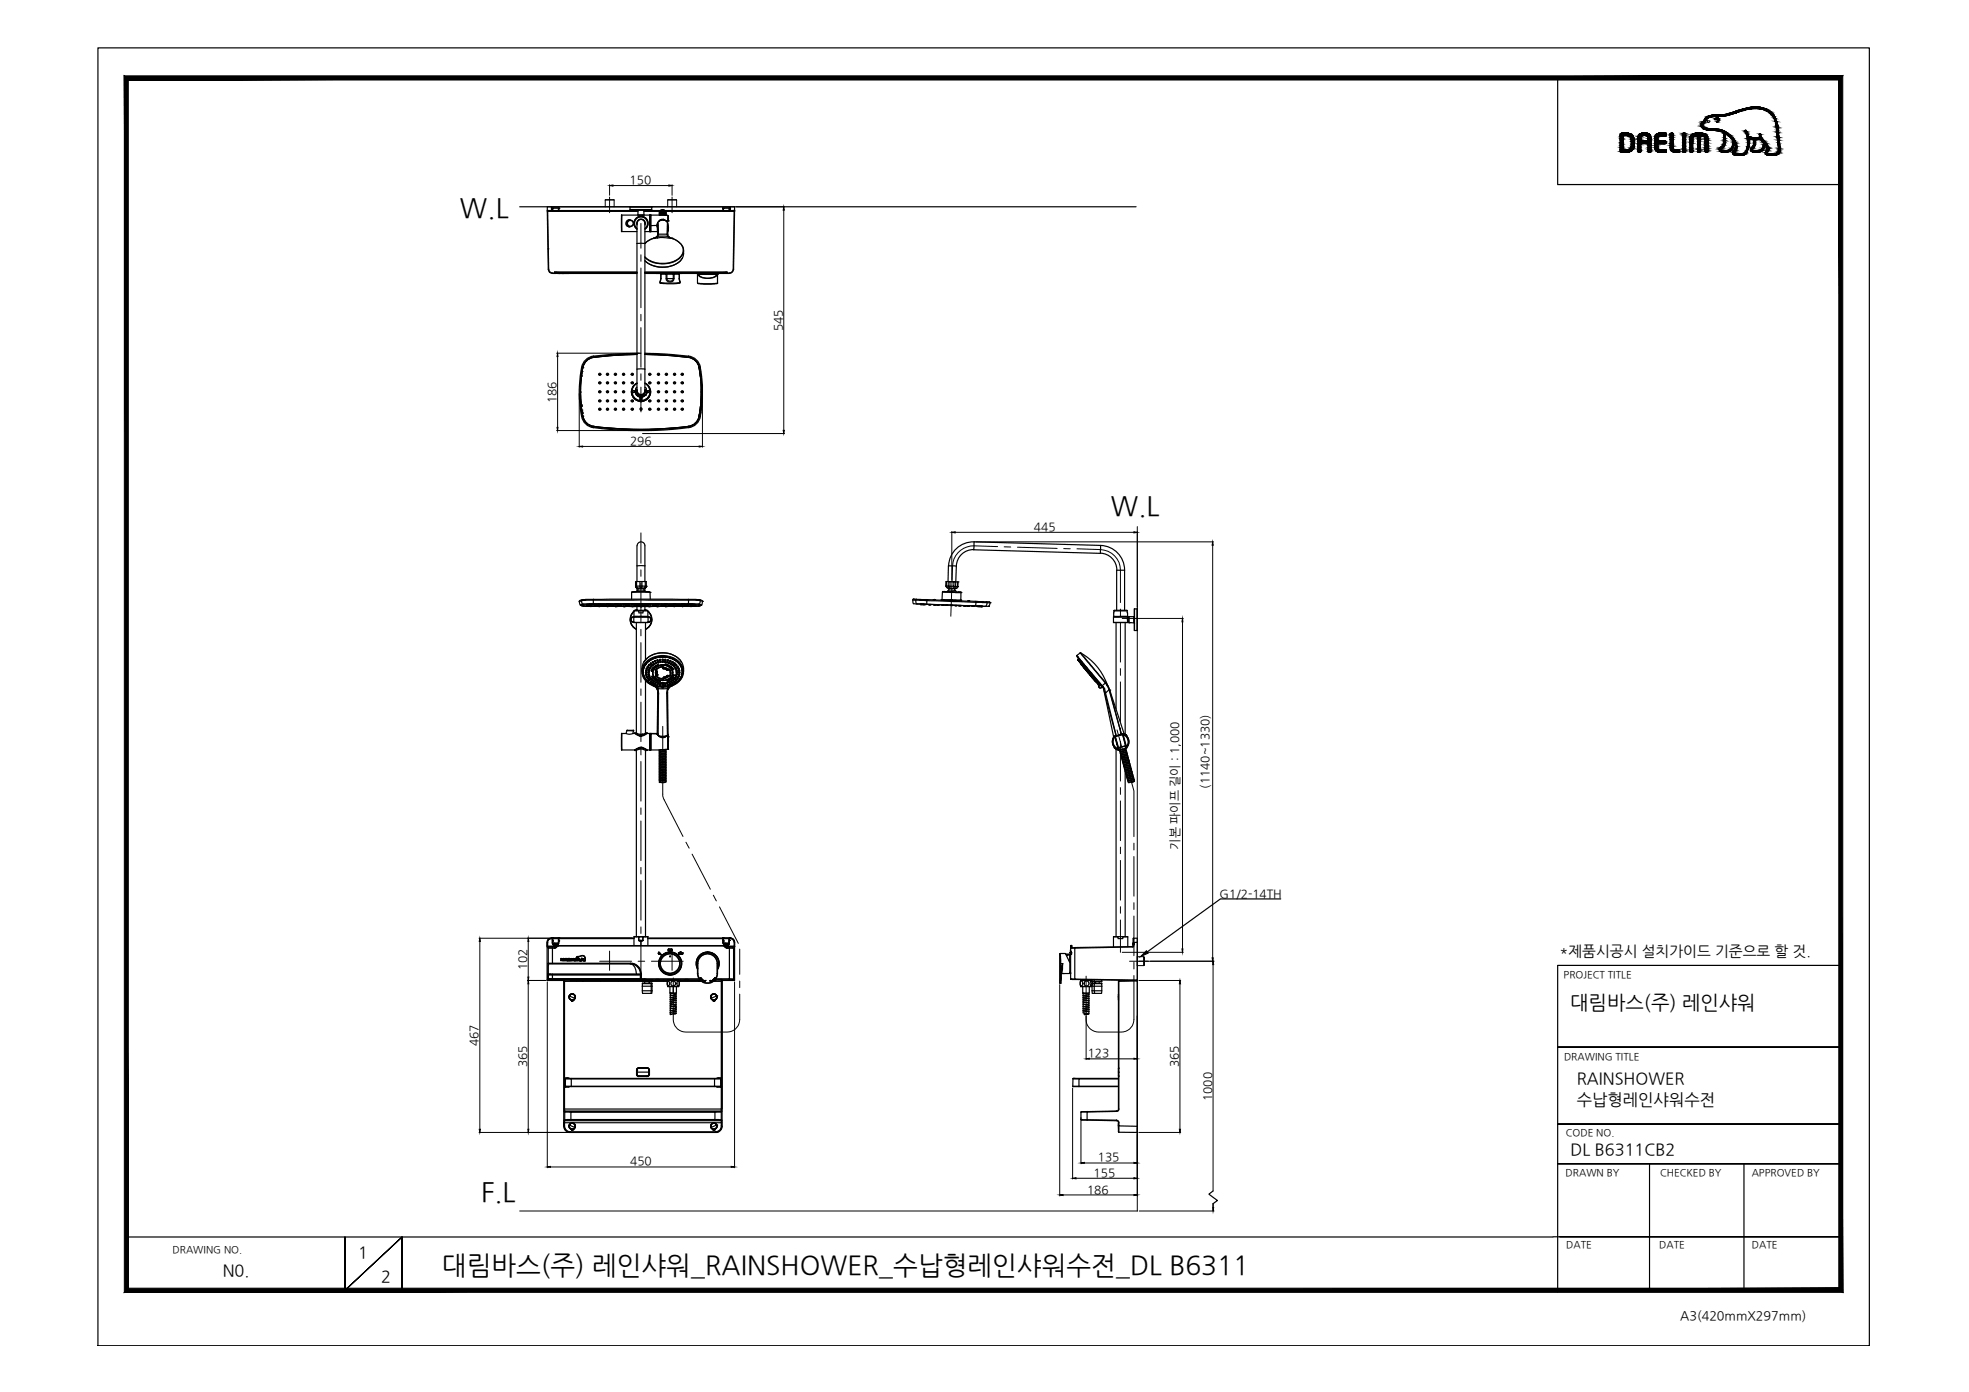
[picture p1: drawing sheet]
<svg xmlns="http://www.w3.org/2000/svg" width="420mm" height="297mm" viewBox="0 0 420 297" stroke-linecap="round" stroke-linejoin="round" font-family="sans-serif">
<defs><g id="words">
<g font-size="5.7">
<text x="98.2" y="46.3">W.L</text>
<text x="237.1" y="110">W.L</text>
<text x="102.6" y="256.2">F.L</text>
</g>
<text font-size="5.6" x="94.3" y="271.9">대림바스(주) 레인샤워_RAINSHOWER_수납형레인샤워수전_DL B6311</text>
<text font-size="4.2" x="335.1" y="215.3">대림바스(주) 레인샤워</text>
<g font-size="3.5">
<text x="336.5" y="231.4">RAINSHOWER</text>
<text x="336.5" y="235.8">수납형레인샤워수전</text>
<text x="335.1" y="246.4">DL B6311CB2</text>
<text x="76.4" y="268.5">1</text>
<text x="47.5" y="272.3">N0.</text>
<text x="81.3" y="273.6">2</text>
</g>
<text font-size="3.1" x="332.8" y="204">*제품시공시 설치가이드 기준으로 할 것.</text>
<text font-size="2.7" x="358.5" y="281.6">A3(420mmX297mm)</text>
<g font-size="2.5">
<text x="134.4" y="39.3">150</text>
<text x="166.9" y="70.7" transform="rotate(-90 166.9 70.7)">545</text>
<text x="118.6" y="86" transform="rotate(-90 118.6 86)">186</text>
<text x="134.4" y="95">296</text>
<text x="220.6" y="113.3">445</text>
<text x="258" y="168.3" transform="rotate(-90 258 168.3)">(1140~1330)</text>
<text x="251.6" y="181.3" transform="rotate(-90 251.6 181.3)">기본 파이프 길이 : 1,000</text>
<text x="260.3" y="191.5">G1/2-14TH</text>
<text x="112.4" y="207.1" transform="rotate(-90 112.4 207.1)">102</text>
<text x="102.1" y="223.2" transform="rotate(-90 102.1 223.2)">467</text>
<text x="112.4" y="227.8" transform="rotate(-90 112.4 227.8)">365</text>
<text x="232.1" y="225.6">123</text>
<text x="251.4" y="227.8" transform="rotate(-90 251.4 227.8)">365</text>
<text x="258.6" y="235" transform="rotate(-90 258.6 235)">1000</text>
<text x="134.5" y="248.7">450</text>
<text x="233.4" y="251.1">155</text>
<text x="234.3" y="247.8">135</text>
<text x="232" y="254.7">186</text>
</g>
<g font-size="2.1">
<text x="333.7" y="208.6">PROJECT TITLE</text>
<text x="333.7" y="226.2">DRAWING TITLE</text>
<text x="334.1" y="242.4">CODE NO.</text>
<text x="334.1" y="251">DRAWN BY</text>
<text x="354.2" y="251">CHECKED BY</text>
<text x="373.8" y="251">APPROVED BY</text>
<text x="36.8" y="267.4">DRAWING NO.</text>
<text x="334.2" y="266.4">DATE</text>
<text x="354.1" y="266.4">DATE</text>
<text x="373.8" y="266.4">DATE</text>
</g>
</g></defs>
<!-- layer: 0 -->
<g fill="none" stroke="#000" stroke-width=".25">
<path d="M20.9 10.2h378v277h-378zM332.4 16.6v22.8h60.4M368.5 32.4h.1M110.9 44.1h131.5M116.8 44.1h.9v.8h-.9zM116.8 45.1l.2 12.4M116.8 45.1h.1M116.9 45h.8M116.9 45v.1M116.9 45.1l.2 12.4M116.9 45.1h19.2M116.9 45l-.1-.1v.2"/>
<path d="M116.9 53.1h.1M117 44.9h.1M117 57.5a.75 .75 0 0 0 .9 .8M117 57.5h.1M117.1 57.5a.96 .96 0 0 0 1.2 .8v-.2h17.6M117.2 58.1h.1M117.7 44.9h.2l-.1-.5h1.5l-.1 .5h16.9M117.7 44.9h.2M117.8 44.4v.1M117.8 44.5h.1M117.8 44.5h.1v.4h1.3v-.4h.1M117.8 44.5v-.1h1.5v.1"/>
<path d="M117.9 45h.1M117.9 44.5h.1M117.9 44.5v.5M117.9 58.3h.4M117.9 45h1.3M117.9 44.9v.1M117.9 44.9h.1M118.2 45h.1M118.2 45h.7zM118.7 58.2h.1M118.7 58.2l.2 .1M118.7 58.1h-.4l.4 .1"/>
<path d="M118.7 58.1h17.2M118.8 58.1l-.1 .1M118.8 58.1h.1M118.9 45h.1M118.9 58.2l.3 .1zM118.9 58.2l.1 .1M118.9 58.1l17 .1M118.9 58.1l-.2 .1M119.1 58.3h.1M119.2 44.5h.1M119.2 45h.1M119.2 58.3h-.9h.4"/>
<path d="M119.2 45h16.9M119.2 58.3h16.7M119.2 58.3h.1M119.2 44.5v.5M119.2 44.9h.1M119.3 58.3h.1M119.3 44.4v.1M119.3 44.5h.1M119.4 58.3h.1M119.4 58.3h.1zM119.5 58.3h.1M119.6 58.3h.1"/>
<path d="M119.7 58.3h.1M119.8 58.3h.1M119.8 58.3h.1zM120 58.3h.1M120.1 58.3h.2zM120.1 58.3h.1M120.3 58.3h.1M120.3 58.3h.2zM120.5 58.3h.1M120.5 58.3h.1zM120.6 58.3h.3zM120.9 58.3h.1z"/>
<path d="M121 58.3h.1M121 58.3h.3zM121.3 58.3h.1M121.4 58.3h.1M132.6 49.4h.1M132.7 45.9v3.5M132.7 49.4h3.2M132.7 45.9h3.4M132.7 45.9l-.1 3.5M134.2 48.4h.3M134.2 47h.3M134.4 47a.71 .71 0 0 0-.8 .6 .71 .71 0 0 0 .8 .8"/>
<path d="M134.4 44.2h4.7v.5M134.4 44.2v.5h4.7M134.5 44.1h4.6M134.5 44.7h4.6M134.5 44.1h-.1M134.5 47a.73 .73 0 0 0-.9 .7 .73 .73 0 0 0 .9 .7M135.9 47.7v35.8M135.9 48.7a1.38 1.38 0 0 1-.1-2 1.38 1.38 0 0 1 2 0 1.38 1.38 0 0 1-.2 2M135.9 47.9a.87 .87 0 0 1 .9-1.1 .87 .87 0 0 1 .8 1.1M135.9 52h1.7M135.9 48a.91 .91 0 0 1 .9-1.2 .91 .91 0 0 1 .8 1.2M136 47.7a.83 .83 0 0 1 .8-.9 .83 .83 0 0 1 .8 .9"/>
<path d="M136 44.7l.2 .2M136.1 45.8h1.3M136.1 45.9h1.3M136.3 46.2h.9M136.4 46.2h.1M136.4 46.2h.7M136.4 45.9v.3M137.1 46.2h.1M137.1 45.9v.3M137.4 44.9h-1.3v1M137.4 45.9h1.2M137.4 44.9v1"/>
<path d="M137.4 45h3.4M137.4 44.9h3.5M137.4 45.1h3.4M137.5 44.7l-.1 .2M137.6 47.7v35.8a.83 .83 0 0 1-.8 .8 .83 .83 0 0 1-.8-.8M137.6 55.6a5.8 5.8 0 0 0 7.8-.3l.3-.3a5.2 5.2 0 0 1-5.6 1.9l-1.7-.6zM137.6 58.3h16.7h-16.7M137.6 49.4h1.2M137.6 58.1h17.2M138.6 45.9h.1M138.6 45.9v3.5M138.7 45.9h.1"/>
<path d="M138.7 49.4h.1M138.8 45.9h.1M138.8 49.4h.1M138.8 45.9v3.5M138.8 46.2h.1M138.8 49.2h.1M138.8 45.9h3.7l.1 .2M138.8 49.4h1.5M138.8 45.9l.1 3.5M138.8 48.1v1.3M138.9 45.9v2.2h1.3a1.22 1.22 0 0 1 .6-1.2 1.22 1.22 0 0 1 1.4 .2h.3M139.1 44.1h.1"/>
<path d="M139.4 50.9l-1 .4-.8 .7M139.4 50.9a11.5 11.5 0 0 1 4 0M139.4 50.9h.1M139.5 50.8l-.8 .4-1.1 .8M139.5 50.9h.1M140.1 50.6l-.6 .3M140.1 50.5l.2 .3M140.1 58.3h.1M140.1 58.3h.1zM140.2 48.1l.2 2.2M140.2 48.1h.1M140.2 48.1l.1 .4"/>
<path d="M140.2 48.1v.1M140.3 58.3h.1M140.3 58.3h.5zM140.3 47.7l-.1 .5M140.4 50.1l-.3 .5M140.4 50.1h.1M140.4 50v.1zM140.4 50v-2.5v2.6M140.7 45.9h.1M140.7 45.7a.71 .71 0 0 1 .8-.6 .71 .71 0 0 1 .6 .8 .7 .7 0 0 0-.7-.6 .7 .7 0 0 0-.7 .6M140.7 45.9a.7 .7 0 0 1 .7-.7 .7 .7 0 0 1 .7 .7M140.7 45.6a.7 .7 0 0 1 .7-.6 .7 .7 0 0 1 .7 .6"/>
<path d="M140.7 45.5a.7 .7 0 0 1 .7-.6 .7 .7 0 0 1 .7 .7M140.7 45.4a.7 .7 0 0 1 .7-.7 .7 .7 0 0 1 .7 .7M140.8 58.3h.1M140.8 45.9a.67 .67 0 0 1 .6-.4 .67 .67 0 0 1 .6 .4M140.8 45.7l.2-.2a.66 .66 0 0 1 .6-.1 .66 .66 0 0 1 .5 .5 .69 .69 0 0 0-.7-.5 .69 .69 0 0 0-.7 .5zM140.8 45.9a.67 .67 0 0 1 1.2 0M140.9 46.9l-.4 .4a1.15 1.15 0 0 1 1.9 .2v2.5M140.9 58.3l.2 .1-.1 1.1M140.9 45.9l.5-.2 .5 .2M140.9 47l.6-.1 .4 .1M140.9 47h.1M140.9 47l-.2 .1"/>
<path d="M141 59.5l-.2 .7M141 45.9l.2-.1 .6 .1M141 59.5v-1h1.1v1h.2a.69 .69 0 0 0 .7 .5 .69 .69 0 0 0 .7-.5h.1M141.3 45.9h.2M141.5 46.9h.1M141.5 46.9l-.6 .1M141.5 46.9l.4 .1M141.6 46.8l-.1 .1M141.9 44.9h12.4M142 45h12.4M142 45.1h14.7M142.1 45.7a.73 .73 0 0 0-.7-.9 .73 .73 0 0 0-.7 1"/>
<path d="M142.1 47.2h.1M142.1 59.5a.86 .86 0 0 0 .9 .7 .86 .86 0 0 0 .8-.7v-1h1.1v1M142.1 58.4l1.6 .1v1h-1.4v-1zM142.1 58.4l-1.1 .1M142.3 58.4l1.5 .1-.1-.1M142.3 47.2l.1 .2M142.4 50l.2 .5M142.4 50h-2l-.2 .4M142.4 50l.1 .1zM142.5 47.5h.1M142.5 50.3l.1-2.5-.2-.3v2.6l.2 .3M142.5 47.1h.1"/>
<path d="M142.5 45.9v1.2M142.5 47.1v.1M142.5 47.2l-.3 .1M142.5 49v.4M142.6 50.5l.8 .4M142.6 50.5l-1.8-.1-.7 .2M142.6 47.1h.1M142.6 48.2v.7l-.1-.1M142.6 46.1v1M142.6 48.7v.5M142.6 47.1l-.1 .1M142.7 50.6l.6 .3"/>
<path d="M142.7 50.5l-.2 .3M143.4 50.9a2.9 2.9 0 0 1 2.5 2.7l-.2 .7M143.4 50.9h.1M143.4 50.9a2.8 2.8 0 0 1 2.3 3 4.7 4.7 0 0 1-5.2 2.2 4.9 4.9 0 0 1-2.9-1.3M143.8 58.4h1.1M144.9 58.5l.1 1M144.9 59.5l.2 .7M144.9 59.5h.1M145 58.4h.1M145 59.5l.1 .9-1.3 .2-2.8-.2M145 59.5v.4M145 58.3h.1"/>
<path d="M145.1 58.3h.3zM145.1 58.3h.1M145.1 58.3l-.2 .1M145.4 58.3h.1M145.7 54.3a5.2 5.2 0 0 1-6 1.8 4.2 4.2 0 0 1-2.1-1.2M145.9 54.1l-.2 .9M145.9 53.4v.8M148.9 58.5a2.74 2.74 0 0 0 3.3 .7l.8-.4 .1-.3M148.9 58.3l.3 .2M149 58.5a2.56 2.56 0 0 0 3.1 .7l.8-.4 .1-.3M149.1 58.5h-.3v1.5M149.1 58.6h3.8"/>
<path d="M149.2 58.6v.3M152.9 58.6l-.1 .3M153.1 58.5h.1M153.1 58.5v1.5M153.1 58.3l-.2 .2h.2M154.2 44.5h.1l.1 .4h1.2v-.4h.1M154.2 44.5h.1M154.2 44.5v-.1h1.5v.1M154.3 44.5h.1M154.3 44.5v.4M154.3 45h.1M154.3 58.2l.4 .1z"/>
<path d="M154.3 44.9v.1M154.3 44.9l.1 .1M154.4 45h1.2M154.4 45h.1M154.6 58.1l-17 .1M154.6 45h.1M154.6 58.1l.1 .1M154.7 58.2l-.1 .1M154.7 45h.6M154.7 58.3h.5h-.9M154.7 58.2h.1M154.8 58.1h.3l-.3 .1"/>
<path d="M154.8 58.1h.1M154.8 58.1l.1 .1M154.8 58.2v.1M154.9 58.2h.1M155.2 58.3h.4M155.3 45h.1M155.6 44.5h.1M155.6 45h.1M155.6 44.9v.1M155.6 44.9h.1M155.6 44.9h.9M155.6 44.5v.5"/>
<path d="M155.8 44.4l-.1 .1M155.9 45h.8M156.5 57.5h.1M156.6 44.9h.1v-.8h-.8v.8h-.3l.2-.5h-1.6l.1 .5M156.7 45.1l-.3 12.4a.96 .96 0 0 1-1.2 .8l-.1-.2h-17.5M156.7 45v.1M156.7 45.1h.1M156.7 44.9l-.2 12.6a.79 .79 0 0 1-.9 .8M156.8 44.9l-.1 .1M124.1 78.4a27.2 27.2 0 0 0 0 10.5M124.2 79.3h.1M124.2 79.3l-.1 .9"/>
<path d="M124.3 78.4a29.1 29.1 0 0 0 0 10.4M124.4 78.4a29.1 29.1 0 0 0 0 10.4M124.4 78.4l-.2 .9M124.4 78.5h.1M124.4 78.4v.1M124.4 78.4h.1M126.6 76a2.94 2.94 0 0 0-2.5 2.4h.2M126.6 76.3h.1M126.7 76.2a2.73 2.73 0 0 0-2.4 2.2M126.7 76.2a2.69 2.69 0 0 0-2.3 2.2M126.7 76.3a2.65 2.65 0 0 0-2.3 2.1M126.7 76.2h.1"/>
<path d="M128 79.9h-.2M128 79.9h.1M128 79.9h.2M129.6 79.9h-.2M129.6 79.9h.1M129.7 79.9h.1M131.3 79.9h-.2M131.3 79.9h.1M131.4 79.9h.1M133 79.9h-.2M133 79.9h.1M133.1 79.9h.2"/>
<path d="M134.9 79.9h-.2M134.9 79.9h.1M135 79.9h.1M135.9 75.6l-4.2 .2-5.1 .5M135.9 75.5l-4.2 .2-5.1 .5M135.9 78.7h1.7M136.8 75.4l-6.8 .3-3.4 .3v.2M137.6 75.6l4.2 .2 5.1 .5M137.6 75.4l4.2 .1 5.1 .5M137.6 75.5l4.2 .2 5.1 .5M138.6 79.9h-.2M138.6 79.9h.1"/>
<path d="M138.7 79.9h.2M140.5 79.9h-.2M140.5 79.9h.1M140.5 79.9h.2M140.8 60.2l.1 .2M140.9 60.4h.1M140.9 60.3l2.4 .1 1.8-.1M141 60.4h.1M142.2 79.9h-.2M142.2 79.9h.1M142.3 79.9h.2M143.9 79.9h-.2"/>
<path d="M143.9 79.9h.1M144 79.9h.2M145.5 79.9h-.2M145.6 79.9h.1M145.6 79.9h.2M146.9 76.3h.1M146.9 76.2a2.89 2.89 0 0 1 2.4 3.1 28.2 28.2 0 0 1-.1 9.5M146.9 76.3a2.65 2.65 0 0 1 2.3 2.1M146.9 76a2.94 2.94 0 0 1 2.6 2.4h-.2M147 76l-.1 .2a2.73 2.73 0 0 1 2.4 2.2M148.8 60v.4l1.3 .2 2.8-.1 .2-.1v-.4M148.9 60.4l.1 .1"/>
<path d="M148.9 60.5l1.3 .1 2.8-.1M149.2 78.4a29.1 29.1 0 0 1 0 10.4M149.2 78.5h.1M149.2 78.5l.1 .8M149.2 78.4v.1M149.2 78.4h.1M149.3 78.4a29.1 29.1 0 0 1 0 10.4M149.3 79.3h.1M149.3 79.3l.2 .9M149.4 78.4a29.6 29.6 0 0 1 0 10.5M153.1 60.4v.1M123.9 83.7h.1"/>
<path d="M123.9 83.7l.1 2.9M123.9 82.9v.8M124 86.6h.1M124 86.4l.2 1.8M124 86.4h.1M124 86.7l.1 .4M124 86.7h.1M124.1 80.2h.1M124.1 80.2l-.1 .9M124.1 88.9a2.94 2.94 0 0 0 2.5 2.4M124.1 87.5l.1 .6M124.1 87.5h.1"/>
<path d="M124.2 88.1h.1M124.2 88l.2 .9-.2-.8M124.2 87.9h.1M124.2 88.2h.1M124.3 88.8h-.2M124.3 88.8a2.73 2.73 0 0 0 2.4 2.3M124.4 88.8h.1M124.4 88.8a2.69 2.69 0 0 0 2.3 2.2M124.4 88.8a2.65 2.65 0 0 0 2.3 2.2M126.6 91.2a81.6 81.6 0 0 0 20.3 0M126.6 91a80.9 80.9 0 0 0 20.3 0M126.6 91.1a80.9 80.9 0 0 0 20.3 0"/>
<path d="M126.6 91h.1M126.6 91.1v.1M126.7 91h.1M127.7 87.3l.3 .3 .2-.3M127.7 87.3l.3-.2 .2 .2M127.7 81.7l.3-.2 .2 .2M127.7 81.7l.3 .2 .2-.2M128 87.3h-.2M128 85.5h-.2M128 83.6h-.2M128 81.7h-.2M128 87.3h.1"/>
<path d="M128 85.6h.1M128 83.6h.1M128 81.7h.1M128 87.3h.2M128 85.5h.2M128 83.6h.2M128 81.7h.2M129.4 87.3l.2 .3 .3-.3M129.4 87.3l.2-.2 .3 .2M129.4 81.7l.2-.2 .3 .2M129.4 81.7l.2 .2 .3-.2M129.6 87.3h-.2"/>
<path d="M129.6 85.5h-.2M129.6 83.6h-.2M129.6 81.7h-.2M129.6 87.3h.1M129.6 85.6h.1M129.6 83.6h.1M129.6 81.7h.1M129.7 87.3h.1M129.7 85.5h.1M129.7 83.6h.1M129.7 81.7h.1M131.3 87.3h-.2"/>
<path d="M131.3 85.5h-.2M131.3 83.6h-.2M131.3 81.7h-.2M131.3 87.3h.1M131.3 85.6h.1M131.3 83.6h.1M131.3 81.7h.1M131.4 87.3h.1M131.4 85.5h.1M131.4 83.6h.1M131.4 81.7h.1M133 87.3h-.2"/>
<path d="M133 85.5h-.2M133 83.6h-.2M133 81.7h-.2M133 87.3h.1M133 85.6h.1M133 83.6h.1M133 81.7h.1M133.1 87.3h.2M133.1 85.5h.2M133.1 83.6h.2M133.1 81.7h.2M134.9 87.3h-.2"/>
<path d="M134.9 85.5h-.2M134.9 81.7h-.2M134.9 87.3h.1M134.9 85.6h.1M134.9 81.7h.1M135 87.3h.1M135 85.5h.1M135 81.7h.1M135 83.6l.3-.3 .1 .4M135 83.6v.1M135 83.4h.4v.3h-.3zM135.3 82.2l-.4 .6-.1 .8"/>
<path d="M135.6 83.9l.2 .4M135.6 83.9h.1M135.6 83.2v.7M135.8 84.3l.8 .4M135.8 84.3h.1M135.8 84.3l.8 .5M135.9 82.6l-.3 .3v1M135.9 83.1a.95 .95 0 0 0 .9 1.3 .95 .95 0 0 0 .8-1.3l.1 .4M135.9 81.8a1.93 1.93 0 0 0-.6 3 1.93 1.93 0 0 0 3 0 1.93 1.93 0 0 0-.7-3M135.9 81.7a2.04 2.04 0 0 0-1.2 2.2 2.04 2.04 0 0 0 1.9 1.7 2.05 2.05 0 0 1-1.9-1.8M136 83.3a.83 .83 0 0 0 .8 .9 .83 .83 0 0 0 .8-.9M136 84.4l.4 .2"/>
<path d="M136.1 84.5l.2 .1M136.6 84.7h.1M136.6 84.7h.4M136.6 85.7l.2 .1 .2-.1M136.6 85.2l.2-.3 .2 .3M136.6 85h.3v.3h-.3zM136.8 87.1v.5M137 84.7h.1M137.4 84.5l-.2 .1M137.5 84.4l-.4 .2M137.6 82.6l.1 .1M137.6 81.8a1.97 1.97 0 0 1 .7 3 1.97 1.97 0 0 1-3.1 0 1.97 1.97 0 0 1 .7-3l-.2 .1"/>
<path d="M137.6 81.7a2.05 2.05 0 0 1 1.2 1.7M137.6 83.3a.88 .88 0 0 1-.8 1 .88 .88 0 0 1-.9-1l.1 .5 .3 .4M137.7 84.3h.1M137.7 84.3l-.7 .4M137.7 82.7l.3 .4M137.9 83.9h.1M137.9 83.1v.8M137.9 83.2a1.15 1.15 0 0 1-.9 1.6M138 82.1l.5 .6 .3 .8M138.2 83.4h.3v.3h-.3zM138.4 81.7l.2-.2 .3 .2M138.4 81.7l.2 .2 .3-.2"/>
<path d="M138.4 87.3l.2 .3 .3-.3M138.4 87.3l.2-.2 .3 .2M138.5 83.6v.1M138.6 83.6l-.3-.3-.1 .4M138.6 87.3h-.2M138.6 85.5h-.2M138.6 81.7h-.2M138.6 87.3h.1M138.6 85.6h.1M138.6 81.7h.1M138.7 87.3h.2M138.7 85.5h.2"/>
<path d="M138.7 81.7h.2M138.8 83.5a2.01 2.01 0 0 1-1.9 2.1 2.01 2.01 0 0 1-2.1-2M138.8 83.4a1.98 1.98 0 0 1-1.8 2.2 2.05 2.05 0 0 0 1.8-1.8M140.3 81.7l.2-.2 .2 .2M140.3 81.7l.2 .2 .2-.2M140.3 87.3l.2 .3 .2-.3M140.3 87.3l.2-.2 .2 .2M140.5 87.3h-.2M140.5 85.5h-.2M140.5 83.6h-.2M140.5 81.7h-.2M140.5 87.3h.1"/>
<path d="M140.5 85.6h.1M140.5 83.6h.1M140.5 81.7h.1M140.5 87.3h.2M140.5 85.5h.2M140.5 83.6h.2M140.5 81.7h.2M142.2 87.3h-.2M142.2 85.5h-.2M142.2 83.6h-.2M142.2 81.7h-.2M142.2 87.3h.1"/>
<path d="M142.2 85.6h.1M142.2 83.6h.1M142.2 81.7h.1M142.3 87.3h.2M142.3 85.5h.2M142.3 83.6h.2M142.3 81.7h.2M143.9 87.3h-.2M143.9 85.5h-.2M143.9 83.6h-.2M143.9 81.7h-.2M143.9 87.3h.1"/>
<path d="M143.9 85.6h.1M143.9 83.6h.1M143.9 81.7h.1M144 87.3h.2M144 85.5h.2M144 83.6h.2M144 81.7h.2M145.5 87.3h-.2M145.5 85.5h-.2M145.5 83.6h-.2M145.5 81.7h-.2M145.6 87.3h.1"/>
<path d="M145.6 85.6h.1M145.6 83.6h.1M145.6 81.7h.1M145.6 87.3h.2M145.6 85.5h.2M145.6 83.6h.2M145.6 81.7h.2M146.9 91h.1M149.2 88.8a2.65 2.65 0 0 1-2.3 2.2 2.54 2.54 0 0 0 2.3-2.2M149.2 88.8h.1M149.3 88.8a3 3 0 0 1-2.4 2.3v.1M149.3 88.8h.1"/>
<path d="M149.3 88.2h.1M149.3 88.1h.1M149.3 88l-.1 .9 .1-.8M149.3 87.9h.1M149.3 87.9v.2M149.4 87.5l-.1 .4M149.4 87.5h.1M149.4 80.2h.1M149.5 88.9a2.94 2.94 0 0 1-2.6 2.4M149.5 86.7v.4M149.5 80.2h.1M149.5 80.2v.9"/>
<path d="M149.5 86.7h.1M149.5 86.6h.1M149.5 86.4h.1M149.5 86.4l-.2 1.8M149.6 83.7h.1M149.6 83.7l-.1 2.9M149.6 82.9v.8M135.9 116.5v7.6M136 116.5a.83 .83 0 0 1 .8-.9 .83 .83 0 0 1 .8 .9v7.6M207.8 117.3a3.6 3.6 0 0 0-3.7 3.5M207.8 115.6l27.1 .8-.1 1.7-27-.8zM207.9 115.6a5.3 5.3 0 0 0-5.5 5.1"/>
<path d="M234.8 118a3.6 3.6 0 0 1 3.5 3.7M234.9 116.4a5.3 5.3 0 0 1 5.1 5.3M123.6 128.3h.1M124 129.1h.1M124 129.1v.1M124 129.2l1.9 .2M124.3 127.9l-.7 .4M124.4 129.3h.1M124.4 129l-.4 .1 .5 .2 1.4 .1M124.5 129.3h1.4M125.2 129.1h.1M125.3 129.2h.1"/>
<path d="M125.3 129h.1M125.3 129.1h.4M125.3 129.2h.4M125.3 129.2h.3zM125.3 129v.3h.4M125.4 129.1h-.2M125.4 129.1h.1M125.4 129.3h.1M125.4 129.2h.6M125.4 129.1h.3M125.4 129.3h.3M125.4 129h.1"/>
<path d="M125.4 129l.1 .1M125.4 129.2h.1M125.5 129h.4l-.3 .1M125.5 129.3h.4M125.5 129.3h.1M125.5 129l-.2 .1M125.5 129h.1M125.6 129.3h.3zM125.6 129.1h-.2h.3M125.6 129.2h.1M125.7 129.1h.1M125.7 129.2h-.4"/>
<path d="M125.7 129.3h.1M125.7 129.2h.1M125.7 129h.1M125.7 129.1v.2M125.8 128.9h.1M125.8 129.1h.1M125.8 129.2h-.1M125.8 129h.1M125.8 129.3h.1M125.8 129.2h.1M125.9 129h.4M125.9 129.4h.4"/>
<path d="M125.9 128.9v.2h-.3M125.9 129h-.5M125.9 129.3h.4M125.9 128.9h-.1h.6l-.1 .1M125.9 129h.3M125.9 129.4h.3M125.9 129h.1M125.9 129.4h.1M126 129.2l-.1 .2M126 129.3h.1M126 129h.1M126 129.4h.1"/>
<path d="M126.2 129h.1M126.2 129.4h.1M126.3 129.4h.3M126.3 129.4h1.4M126.3 129.3v.1M126.4 128.9h.1M126.4 129.3h.1M126.6 128.1h20.3v.4v.4h-20.3zM126.6 128.1l-2.5 .1 .1 .6 .2 .2M126.6 127.9v.2M126.6 128.9h-2.2l-.5 .2 .1 .1M126.6 128.9h.1"/>
<path d="M126.6 129.4h.1M126.8 129h.1M126.8 129.1h.1M126.8 129.2h.1M126.8 129.3h.1M126.8 128.9l.5 .1M126.9 129h.4M126.9 129.1h.4M126.9 129.2h.4M126.9 129.3h.4M126.9 129h.1M126.9 129.1h.1"/>
<path d="M126.9 129.2h.1M126.9 129.3h.1M126.9 129v.3M127 129.3h.4M127 129.1h.3M127 129.2h.3M127 129.4h.3M127 129h.3M127 129.1h-.1M127 129.2h-.1M127 129l-.1 .1M127 129.3h-.1"/>
<path d="M127 129h-.1M127 129.3h.3M127.1 129.1h.1M127.1 129.2h.1M127.1 129.3h.1M127.1 129h.1M127.3 129h.1M127.3 129.1h.1M127.3 129.2h.1M127.3 129.3h.1M127.3 129v.1M127.3 129.1v.1"/>
<path d="M127.3 129.2v.1M127.4 129h.1M127.4 129.1h.1M127.4 129.2h.1M127.4 129.3h.1M127.4 129h-.1M127.4 129.1h-.1M127.4 129.2h-.1M127.4 129.3h-.1M127.6 128.9h.1M127.6 129.3h.1M127.7 128.9v.1"/>
<path d="M127.7 129.3v.1M127.7 128.9h.5l-.2 .1M127.7 129.3h.5l-.2 .1M127.7 129h.3M127.7 129.4h.3M127.7 129h.1M127.7 129.4h.1M127.7 129h.4M127.7 129.4h.4M127.7 129h.4zM127.9 129h.1M127.9 129.4h.1"/>
<path d="M128 129.4h1.5M128 129h.1M128 129.4h.1M128.2 128.9h.1M128.2 129.3h.1M128.5 129h.1M128.5 129.1h.1M128.5 129.2h.1M128.5 129.3h.1M128.5 129l.1 .1M128.5 129.1l.1 .1M128.5 129.2l.1 .1"/>
<path d="M128.5 128.9l.6 .1h-.2M128.6 129l-.1 .1M128.6 129.3h-.1M128.6 129h-.1M128.6 129h.3M128.6 129.1h.3M128.6 129.2h.3M128.6 129.3h.3M128.6 129h.1M128.6 129.1h.1M128.6 129.2h.1M128.6 129.3h.1"/>
<path d="M128.6 129.1h.4M128.6 129.2h.4M128.6 129.4h.4M128.7 129.1h.1M128.7 129.2h.1M128.7 129.3h.1M128.7 129h.1M128.9 129h.1M128.9 129.1h.1M128.9 129.2h.1M128.9 129.3h.1M128.9 129h-.3h.4"/>
<path d="M129 129.3h-.4h.5M129 129l-.1 .2M129 129.2h-.1M129 129.2l-.1 .1M129 129h.1M129 129.2h.1h-.1M129 129l.1 .1M129 129.1h.1M129.1 129h.1M129.1 129.1h.1M129.1 129.2h.1M129.1 129.3h.1"/>
<path d="M129.1 129.1h-.5M129.1 129.3h-.2M129.4 128.9h.1M129.4 129.3h.1M129.4 128.9l.5 .1M129.4 129.3l.5 .1M129.5 129h.3M129.5 129.4h.3M129.5 129h.1M129.5 129.4h.1M129.5 129h.3zM129.6 129h.1"/>
<path d="M129.6 129.4h.1M129.8 129.4h1.5M129.8 129h.1M129.8 129.4h.1M129.9 128.9l-.1 .1M129.9 129.3l-.1 .1M129.9 128.9h.1M129.9 129.3h.1M130 128.9h-.5M130 129.3h-.5M130 128.9h-.1M130 129.3h-.1"/>
<path d="M130.2 129h.1M130.2 129.1h.1M130.2 129.2h.1M130.2 129.3h.1M130.2 128.9h.6M130.2 129l.1 .1M130.2 129.1l.1 .1M130.2 129.2l.1 .1M130.3 129h.3M130.3 129.1h.3M130.3 129.2h.3M130.3 129.3h.3"/>
<path d="M130.3 129h.1M130.3 129.1h.1M130.3 129.2h.1M130.3 129.3h.1M130.3 129.1h.4M130.3 129.2h.4M130.3 129.4h.4M130.3 129.2h.3zM130.4 129.1h.1M130.4 129.2h.1M130.4 129.3h.1M130.4 129h.1"/>
<path d="M130.6 129h.1M130.6 129.1h.1M130.6 129.2h.1M130.6 129.3h.1M130.6 129v.3M130.6 129.3h.2M130.6 129h.2M130.6 129.2h.2M130.6 129l.2 .1M130.6 129.1h.2M130.7 129h-.5M130.7 129.3h-.5"/>
<path d="M130.8 129h.1M130.8 129.1h.1M130.8 129.2h.1M130.8 129.3h.1M130.8 129h-.1M130.8 129.1h-.1M130.8 129.2h-.1M130.8 129.3h-.1M131.1 128.9h.1M131.1 129.3h.1M131.1 128.9l.2 .1M131.1 129.3l.2 .1"/>
<path d="M131.2 128.9h.5l-.1 .1M131.2 129.3h.6l-.2 .1M131.3 129h.3M131.3 129.4h.3M131.3 129h.1M131.3 129.4h.1M131.3 129h.3zM131.4 129h.1M131.4 129.4h.1M131.6 129.4h1.4M131.6 129h.1M131.6 129.4h.1"/>
<path d="M131.7 128.9h.1M131.7 129.3h.1M131.9 129h.1M131.9 129.1h.1M131.9 129.2h.1M131.9 129.3h.1M131.9 128.9h.6M131.9 129h.4M131.9 129.1h.4M131.9 129.2h.4M131.9 129.3h.4M131.9 129v.3h.4"/>
<path d="M132 129l-.1 .1M132 129h.1M132 129.1h.1M132 129.2h.1M132 129.3h.1M132 129.1h.4M132 129.2h.4M132 129l.4 .1M132 129h.3M132 129.2h.3M132 129.3l.4 .1h-.4M132 129.1h.3"/>
<path d="M132 129.2h.3zM132 129.3h.3M132.1 129.1h.1M132.1 129.2h.1M132.1 129.3h.1M132.1 129h.1M132.3 129h.1M132.3 129.1h.1M132.3 129.2h.1M132.3 129.3h.1M132.3 129v.3M132.4 129h-.5"/>
<path d="M132.4 129.3h-.5M132.4 129.1h-.1M132.4 129.2h-.1M132.4 129h-.1M132.4 129.3h-.4M132.4 129h.1M132.4 129.1h.1M132.4 129.2h.1M132.4 129.3h.1M132.9 128.9h.1M132.9 129.3h.1M133 129.3v.1"/>
<path d="M133 128.9v.1M133 128.9h.5l-.1 .1M133 129.3h.5l-.1 .1M133 129h.4M133 129.4h.4M133 129h.1M133 129.4h.1M133.1 129h.3zM133.1 129.4h.3M133.2 129h.1M133.2 129.4h.1M133.4 129.4h.1"/>
<path d="M133.4 129h.1M133.4 129.4h1.4M133.5 128.9h.1M133.5 129.3h.1M133.6 129h.1M133.6 129.1h.1M133.6 129.2h.1M133.6 129.3h.1M133.6 129l.1 .3M133.7 128.9h.5M133.7 129h.4M133.7 129.1h.4"/>
<path d="M133.7 129.2h.4M133.7 129.3h.4M133.7 129l-.1 .1M133.7 129.3h-.1M133.7 129h-.1M133.8 129h.1M133.8 129.1h.1M133.8 129.2h.1M133.8 129.3h.1M133.8 129.1h.3M133.8 129.4h.3M133.8 129h.4"/>
<path d="M133.8 129h.3M133.8 129.3h.4M133.8 129.2h.3zM133.8 129.3h.3M133.9 129.1h.1M133.9 129.2h.1M133.9 129.3h.1M133.9 129h.1M134.1 129h.1M134.1 129.1h.1M134.1 129.2h.1M134.1 129.3h.1"/>
<path d="M134.1 129l.1 .1M134.2 129.1h-.1M134.2 129.2h-.1M134.2 129l-.1 .3M134.2 129.3h-.1M134.2 129h.1M134.2 129.1h.1M134.2 129.2h.1M134.2 129.3h.1M134.7 128.9h.1M134.7 129.3h.1M134.8 126.4h3.9"/>
<path d="M134.8 126.4v1.5M134.8 128.9v.1M134.8 129.3v.1M134.8 129h.4M134.8 129.4h.4M134.8 129h.1M134.8 129.4h.1M134.8 126.3v.1M134.9 129h.3zM134.9 129.4h.3M134.9 126.3h3.7zM134.9 131.7a.53 .53 0 0 0-.3 .6 .53 .53 0 0 0 .5 .4 .53 .53 0 0 1-.5-.5 .53 .53 0 0 1 .5-.5z"/>
<path d="M135 129h.1M135 129.4h.1M135.1 131.7h.1zM135.2 129h.1M135.2 129.4h.1M135.2 129.4h1.4M135.2 131.7h3.1M135.2 131.7v1.1h3.1M135.2 131.7a.49 .49 0 0 0-.6 .5 .49 .49 0 0 0 .6 .5M135.3 131.7a.53 .53 0 0 0-.7 .5 .53 .53 0 0 0 .6 .5l-.1 .1 .2 .1M135.3 130.4h1v.4h.9v-.4h1M135.3 128.9h.1"/>
<path d="M135.3 129.3h.1M135.3 130.5a2.26 2.26 0 0 0 .5 3.7M135.3 128.9h-.5M135.3 129.3l-1.9 .1M135.3 130.4a2.31 2.31 0 0 0 .5 3.9M135.3 128.9h-.1M135.3 129.3h-.1M135.4 130.2h2.7l.1 .2v1.1h-2.9v-1.1zM135.5 131.5h.1M135.5 131.5h.5M135.5 129h.1M135.5 129.1h.1"/>
<path d="M135.5 129.2h.1M135.5 129.3h.1M135.5 131.6h-.1M135.5 131.5v.1M135.5 128.9h.6M135.6 129v.1M135.6 129.1v.1M135.6 129.2h.1M135.6 129.2v.1M135.6 129.3h.1M135.6 125.1l.4 .5M135.6 129h.4"/>
<path d="M135.6 129.1h.4M135.6 129.2h.4M135.6 129.3h.4M135.6 125.1l.1 .2 .4 .2M135.6 125.1h.1M135.6 129h.1M135.6 129.1h.1M135.6 124.1v1M135.6 129.4h.4M135.7 129h.3M135.7 129.2h.3M135.7 129.3h.3"/>
<path d="M135.7 129.1h.3M135.7 129.2h.3zM135.8 129.1h.1M135.8 129.2h.1M135.8 129.3h.1M135.8 129h.1M135.8 132.9v23.5M135.9 125.1h-.3M135.9 124.1h-.3M135.9 130.1l-.3 .1M135.9 129h.1M135.9 129.1h.1"/>
<path d="M135.9 129.2h.1M135.9 129.3h.1M135.9 125.5v.6M135.9 129.4v.8M135.9 130.1l-.2 .1M135.9 120.7h1.7M136 129.3h.1M136 129h.1M136 129.2h.1M136 129h-.5M136 129.3h-.5M136 125.6l.2 .3-.3 .3"/>
<path d="M136 125.6h.1M136.1 129h-.1M136.1 129.1h-.1M136.1 129.2h-.1M136.1 129l-.1 .3M136.1 129.3h-.1M136.1 129.1h.1M136.1 129h.1M136.1 129.2h.1M136.1 129.3h.1M136.1 129.1h.5M136.1 129.2h.5"/>
<path d="M136.2 125.5h1.2M136.2 125.9h1.2M136.3 130.4h.9M136.3 131.6h.1M136.6 129.1h-.5M136.6 129l-.5 .1M136.6 125.1a.28 .28 0 0 0 0 .4 .28 .28 0 0 0 .4 0 .28 .28 0 0 0 0-.4M136.6 125.1h-.8l.1 .3 .1 .1h1.5M136.6 124.1h-.8v1M136.6 128.9h.5h-.2M136.6 129.1h.1M136.6 128.9v.1"/>
<path d="M136.6 129.1h.4M136.6 124.1v1M136.6 125.1h.4M136.6 124.1h.4M136.6 129.4l-.1-.1h2.4l-.2 .1M136.6 129h.1M136.6 129.4h-1.4M136.6 129h.2M136.6 129.4h.1M136.7 129.4h.1M136.8 129h-.2M136.8 129.4h-.2"/>
<path d="M136.8 129h.1M136.8 129.4h.1M136.8 128.9v.1M136.8 129.3v.1M136.8 129h.2M136.9 129.4h-.1M136.9 129h.1M136.9 129.4h.1M136.9 129.4h1.5M137 129.1h.4M137 125.1h.7l-.2 .4M137 124.1h.7v1"/>
<path d="M137 129.1h.1M137 129.3l-.2 .1M137 124.1v1M137 128.9l-.1 .1M137 129.1h.5M137.1 131.6h.1M137.4 129.1h.1M137.4 129.2h-.4M137.4 129h.1M137.4 129.2h.1M137.4 129.3h.1M137.4 129.3h.2"/>
<path d="M137.4 129.2l.2 .1M137.4 129.2h.2M137.4 129.1l.2 .1M137.4 129h.2M137.5 129.1h-.5M137.5 125.6l-.1 .3 .3 .3M137.5 125.6h.1M137.5 125.5v.1M137.5 129l.1 .1M137.6 129.1h-.1M137.6 129.1h-.2M137.6 129.2h-.2"/>
<path d="M137.6 129h-.2M137.6 129.3h-.2M137.6 129h.3M137.6 129.1h.3M137.6 129.2h.3M137.6 129.3h.3M137.6 129h.1M137.6 129.1h.1M137.6 129.2h.1M137.6 129.3h.1M137.6 129.3h.5M137.6 129.4h.3"/>
<path d="M137.6 129h.5M137.6 130.1l.4 .1M137.6 130.1l.3 .1M137.6 125.5v.6M137.6 129.4v.8M137.6 130.1l.2 .1M137.7 129.1h.1M137.7 129.2h.1M137.7 129.3h.1M137.7 129h.1M137.7 125.1h.3l-.1 .2-.4 .2M137.7 124.1h.2"/>
<path d="M137.7 131.5l-2.2 .1M137.7 132.9v7.9M137.9 125.1h.1M137.9 129h.1M137.9 129.1h.1M137.9 129.2h.1M137.9 129.3h.1M137.9 124.1v1M138 129.1l-.1 .1M138 129.2h-.1M138 129.2l-.1 .1M138 129l.1 .1"/>
<path d="M138 129h.1M138 129.1h.1M138 129.2h.1M138 129.3h.1M138 131.5h.1M138.1 128.9h-.6l.1 .1M138.1 129.2h-.1M138.1 129.1h-.1M138.1 129.3h-.2M138.1 129l-.2 .1M138.1 131.5l-1.8 .1M138.1 131.5v.1"/>
<path d="M138.2 131.6h-3M138.2 128.9h.1M138.2 129.3h.1M138.3 130.4a2.31 2.31 0 0 1-.5 3.9M138.3 131.6h.1M138.3 131.7l.4 .1 .2 .4M138.3 130.5a2.26 2.26 0 0 1-.5 3.7M138.3 131.7v1.1M138.3 132.8h.1M138.3 132.8v.1M138.3 128.9l.1 .1M138.3 129.3l.1 .1"/>
<path d="M138.4 128.9h.5l-.2 .1M138.4 132.8h.1M138.4 131.7h.1M138.4 131.7h-.1a.49 .49 0 0 1 .6 .5 .49 .49 0 0 1-.6 .5M138.4 129h.3M138.4 129.4h.3M138.4 129h.1M138.4 129.4h.1M138.4 131.7a.53 .53 0 0 1 .5 .5 .53 .53 0 0 1-.5 .5 .53 .53 0 0 0 .5-.5 .53 .53 0 0 0-.5-.5zM138.4 129h.3zM138.5 129h.1M138.5 129.4h.1"/>
<path d="M138.7 126.3v.1M138.7 129h.1M138.7 129.4h.1M138.7 126.4h.1M138.7 126.4l.1 1.5M138.7 129.4h1.5M138.8 128.9h.1M138.8 129.3h.1M138.9 132.2l-.2 .4-.4 .1 .1 .1M139.3 129h.1M139.3 129.1h.1M139.3 129.2h.1"/>
<path d="M139.3 129.3h.1M139.3 129.2l.1 .1M139.3 128.9h.6l-.1 .2M139.4 129v.2M139.4 129h.4M139.4 129.1h.4M139.4 129.2h.4M139.4 129.3h.4M139.4 129h.1M139.4 129.1h.1M139.4 129.2h.1M139.4 129.3h.1"/>
<path d="M139.4 129.3h.5M139.4 129.4h.4M139.4 129h.5M139.5 129.1h-.1M139.5 129.1h-.2M139.5 129.2h-.2M139.5 129h-.2M139.5 129.3h-.2M139.5 129h.3M139.5 129.2h.3M139.5 129.3h.3M139.5 129.1h.3"/>
<path d="M139.6 129.1h.1M139.6 129.2h.1M139.6 129.3h.1M139.6 129h.1M139.8 129h.1M139.8 129.1h.1M139.8 129.2h.1M139.8 129.3h.1M139.8 129.1v.1M139.8 129.2v.1M139.9 129h.1M139.9 129.1h.1"/>
<path d="M139.9 129.2h.1M139.9 129.3h.1M139.9 129.2h-.1M139.9 129h-.1M139.9 129.1h-.1M139.9 129.3h-.1M140 128.9h.1M140 129.3h.1M140.1 128.9l.1 .1M140.1 129.3l.1 .1M140.2 129h.3M140.2 129.4h.3"/>
<path d="M140.2 129h.1M140.2 129.4h.1M140.2 129.4h-1.5M140.2 129h.3zM140.3 129h.1M140.3 129.4h.1M140.5 129.4h1.4M140.5 129h.1M140.5 129.4h.1M140.5 129.3v.1M140.6 128.9h.1M140.6 129.3h.1"/>
<path d="M140.6 129.3h-.5M140.6 128.9h-.5M140.7 129.3h-.2M140.7 128.9h-.2M141.1 129h.1M141.1 129.1h.1M141.1 129.2h.1M141.1 129.3h.1M141.1 128.9h.6M141.2 129h.1M141.2 129v.2M141.2 129.2h.1"/>
<path d="M141.2 129.2v.1M141.2 129.3h.1M141.2 129h.3M141.2 129.1h.3M141.2 129.2h.3M141.2 129.3h.3M141.2 129.1h.1M141.2 129.1h.4M141.2 129.2h.4M141.2 129.3h.4M141.2 129h.4M141.2 129.1h-.1"/>
<path d="M141.2 129.2h-.1M141.2 129.3l.4 .1h-.4M141.2 129.2h.4zM141.4 129.1h.1M141.4 129.2h.1M141.4 129.3h.1M141.4 129h.1M141.5 129h.1M141.5 129.1h.1M141.5 129.2h.1M141.5 129.3h.1M141.6 129.3h-.5"/>
<path d="M141.6 129.1h-.5M141.6 129h-.5M141.6 129.1l-.1 .1M141.6 129.2h-.1M141.6 129.2l-.1 .1M141.6 129.3h-.1M141.6 129h.1M141.6 129.3h.1M141.6 129l.1 .1M141.7 129h.1M141.7 129.1h.1M141.7 129.2h.1"/>
<path d="M141.7 129.3h.1M141.7 129.2h-.1M141.7 129h-.1M141.7 129.1h-.1M141.7 129.3h-.1M141.7 129l-.2 .1M141.8 128.9h.1M141.8 129.3h.1M141.8 129.3l.1 .1M141.8 128.9l.1 .1M141.8 129.3h.5M141.8 128.9h.5"/>
<path d="M141.9 129h.4M141.9 129.4h.4M141.9 129h.1M141.9 129.4h.1M141.9 129h.4zM142 129.4h.3M142.1 129h.1M142.1 129.4h.1M142.3 129.4h1.4M142.3 129h.1M142.3 129.4h.1M142.3 129.3v.1"/>
<path d="M142.4 128.9h.1M142.4 129.3h.1M142.8 129h.1M142.8 129.1h.1M142.8 129.2h.1M142.8 129.3h.1M142.8 129.2l.1 .1M142.9 129.1v.1M142.9 129.1h-.1M142.9 129.2h-.1M142.9 129h-.1M142.9 129.3h-.1"/>
<path d="M142.9 129h.3M142.9 129.1h.3M142.9 129.2h.3M142.9 129.3h.3M142.9 129.1l-.1-.2h.6l-.2 .2M142.9 129h.1M142.9 129.1h.1M142.9 129.2h.1M142.9 129.3h.1M142.9 129.3h.5M142.9 129.1h.4M142.9 129.2h.4"/>
<path d="M142.9 129.4h.4M142.9 129h.4M142.9 129h.5M143 129.1h.1M143 129.2h.1M143 129.3h.1M143 129h.1M143.2 129h.1M143.2 129.1h.1M143.2 129.2h.1M143.2 129.3h.1M143.3 129.1l-.1 .1"/>
<path d="M143.3 129.2h-.1M143.3 129.2l-.1 .1M143.3 129l.1 .1M143.4 129h.1M143.4 129.1h.1M143.4 129.2h.1M143.4 129.3h.1M143.4 129.2h-.1M143.4 129.1h-.1M143.4 129.3h-.2M143.6 128.9h.1M143.6 129.3h.1"/>
<path d="M143.7 128.9v.1M143.7 129.3v.1M143.7 129.3h.4M143.7 128.9h.4M143.7 129h.3M143.7 129.4h.3M143.7 129h.1M143.7 129.4h.1M143.7 129h.4M143.7 129.4h.4M143.9 129h.1M143.9 129.4h.1"/>
<path d="M144 129.4h1.5M144 129h.1M144 129.4h.1M144 129.3l-.3 .1M144 128.9v.1M144.2 128.9h.1M144.2 129.3h.1M144.5 129h.1M144.5 129.1h.1M144.5 129.2h.1M144.5 129.3h.1M144.5 129l.1 .1"/>
<path d="M144.5 129.2l.1 .1M144.5 129.1l.1 .1M144.5 128.9l.5 .1M144.6 129.2h.1M144.6 129.1h-.1M144.6 129.2h-.1M144.6 129h-.1M144.6 129.3h-.1M144.6 129h.3M144.6 129.1h.3M144.6 129.2h.3M144.6 129.3h.3"/>
<path d="M144.6 129h.1M144.6 129.1h.1M144.6 129.3h.1M144.6 129.1h.4M144.6 129.2h.4M144.6 129.4h.4M144.6 129h.5M144.6 129.3h.5M144.7 129.1h.1M144.7 129.2h.1M144.7 129.3h.1M144.7 129h.1"/>
<path d="M144.9 129h.1M144.9 129.1h.1M144.9 129.2h.1M144.9 129.3h.1M144.9 129v.3M144.9 129l.2 .1M144.9 129.2h.2M144.9 129.1h.2M145.1 129h.1M145.1 129.1h.1M145.1 129.2h.1M145.1 129.3h.1"/>
<path d="M145.1 129.2h-.1M145.1 129h-.1M145.1 129.1h-.1M145.1 129.3h-.1M145.4 128.9h.1M145.4 129.3h.1M145.4 128.9l.1 .1M145.4 129.3l.1 .1M145.5 129h.3M145.5 129.4h.3M145.5 129h.1M145.5 129.4h.1"/>
<path d="M145.5 129h.4M145.5 129.4h.4h-.4M145.5 129h.3zM145.6 129h.1M145.6 129.4h.1M145.8 129h.1M145.8 129.4h.1M145.8 128.9v.1M145.8 129.4h1.5M146 128.9h.1M146 129.3h.1M146 129.3h-.5"/>
<path d="M146 128.9h-.5M146 129.3h-.1M146 128.9h-.1M146.1 129h.1M146.1 129.1h.1M146.1 129.2h.1M146.1 129.3h.1M146.1 128.9h.6M146.2 129h.4M146.2 129.1h.4M146.2 129.2h.4M146.2 129.3h.4"/>
<path d="M146.2 129v.3M146.2 129.1h-.1M146.2 129h-.1M146.2 129.2h-.1M146.2 129.3h-.1M146.2 129h.1M146.2 129.1h.1M146.2 129.2h.1M146.2 129.3h.1M146.3 129.1h.3M146.3 129.4h.3M146.3 129h.4"/>
<path d="M146.3 129h.3M146.3 129.3h.4M146.3 129.2h.3zM146.3 129.3h.3M146.4 129.1h.1M146.4 129.2h.1M146.4 129.3h.1M146.4 129h.1M146.5 129h.1M146.5 129.1h.1M146.5 129.2h.1M146.5 129.3h.1"/>
<path d="M146.6 129l.1 .1M146.7 129.2h-.1M146.7 129.1h-.1M146.7 129.3h-.1M146.7 129l-.1 .3M146.7 129h.1M146.7 129.1h.1M146.7 129.2h.1M146.7 129.3h.1M146.9 129.4h.4M146.9 128.9h-20.3a5.8 5.8 0 0 0-2.7 .2l.5 .2M146.9 128.9a5.8 5.8 0 0 1 2.7 .2l-.5 .2"/>
<path d="M146.9 128.9h2.2M146.9 128.9h.1M146.9 129.4h.1M146.9 127.9v.2M146.9 128.1l2.5 .1-.2 .8M147.2 128.9h.1M147.2 129.3h.1M147.3 129h.3M147.3 129.4h.3M147.3 129.3v.1M147.3 129h.1M147.3 129.4h.1"/>
<path d="M147.4 129h.1M147.4 129.4h.1M147.5 129.3h.1M147.5 129.2l.1 .1M147.6 129.2l.6 .1M147.6 129h.1M147.6 129.4h.1M147.6 129h.4M147.6 129.3h.4M147.6 128.9l.5 .1-.4 .1zM147.6 129.3h.1M147.6 129.3v.1"/>
<path d="M147.7 129.1h.6M147.7 129.3h.3M147.7 128.9h-.5l.1 .1M147.7 129.3h-.4M147.7 129.1h.3M147.7 129.2h.1M147.7 128.9h.1M147.8 129.1h.1M147.8 129h.1M147.8 129.3h.1M147.8 129.1h.4M147.8 129.3h.4"/>
<path d="M147.8 129.1v.2M147.9 129.2h.3M147.9 129.2h.1M147.9 129.2h-.2M147.9 129.2h.4zM148 129.3h.1M148 129.1l.1 .1M148 129h.1M148 129.2h.1M148.1 129h.1M148.2 129.1h.1M148.2 129.3h.1"/>
<path d="M148.2 129.2h.1M148.2 129v.1M148.2 129.1h.2M148.2 129.1v.1M148.3 129.2h.1M148.3 129h.1M148.3 129.2h-.1M148.3 129.1h-.5M148.4 129.1h-.1M149.1 129l.4 .1-.4 .2M149.1 129.3l-1.4 .1M149.1 129.3h-1.4"/>
<path d="M149.1 128.9l.5 .2a2.77 2.77 0 0 1-2 .3M149.1 129.3h.1M149.3 127.9l.2 .2M149.4 128.2l.5 .1M149.5 129.1h.1M149.9 128.3l-.1 .7-.3 .2M149.9 128.3l-.2-.2-1.2-.2h-23.5l-1.4 .3 .2 .8 .2 .2M149.9 128.3h.1M194.8 128l.1 .8 .7 .1M194.8 128l.6 .1M194.9 127.9l16.2 .5 .2 .2M194.9 127.9h.1"/>
<path d="M195 127.8l-.2 .2M195.4 128.1l2.4 .1M195.4 128.1l.2 .8 2.2 .1M195.6 127.9l-.2 .2M195.7 128.9l14.6 .5M196.4 128.9v.1M196.4 129h.1M196.5 129h.1M196.5 129h.3M196.6 129h.1M196.7 129h.2M196.7 128.9v.1"/>
<path d="M196.8 129h.1M196.9 129h.1M196.9 129h.2M197.1 129h.1M197.1 129h.2M197.2 129h.1M197.3 129h.2M197.3 129h.1M197.3 128.9l-.2 .1M197.5 129h.1M197.5 128.9v.1M197.8 128.2l10.5 .3-.1 .8-10.4-.3z"/>
<path d="M197.8 128v.1M198.1 129h.1M198.2 129h.1M198.2 129h.2M198.4 129h.1M198.5 129h.1M199.2 129h.1M199.2 129.1h.2M199.2 129l.2 .1M199.3 127.9h.1M199.3 127.9v.1M199.3 127.9l.2 .1"/>
<path d="M199.4 127.9l-.3 .1M199.4 127.9l.1 .1M199.4 129.1h.2M199.4 129.1h.1M199.4 129l.2 .1M199.6 129.1h.1M199.6 129v.1M199.9 129.1h.2M199.9 129v.1M200 129.1h.1M200.1 129.1h.2M200.1 129.1h.1"/>
<path d="M200.1 129h.2M200.3 129.1h.1M200.9 128h.2M200.9 128h.1M201 128h.1M201 129v.1M201 129.1h.1M201 129.1h.2M201 127.9l4 .2M201 127.9l.1 .1M201.1 128h.1M201.1 128v.1"/>
<path d="M201.1 126.3l-.1 1.6M201.1 128l.2 .1M201.1 128l1.7 .1M201.1 126.3l3.9 .2M201.2 126.3l3.8 .1M201.2 126.2l-.1 .1M201.2 129.2h.2M201.2 129l.2 .1M201.3 126.3h1.5M201.3 126.3h.1M201.3 126.2h-.1M201.4 129.1h.1"/>
<path d="M201.8 129.1h.1M201.8 129.2h.2M201.8 125.1h.1M201.8 129.1l.2 .1M201.9 125v.3l.4 .2-.3-.5M202 124.1l-.2 1M202 129.2h.1M202 129.1l.2 .1M202.2 129.2h.1M202.2 129.1v.1M202.3 125.5h.4M202.3 124.1h.4v1"/>
<path d="M202.3 125.1h.1M202.3 124.1v1h.4M202.3 124.1h-.3l-.1 1h.4M202.3 125l.4 .5M202.5 125.5v.4l1.2 .1M202.5 125.9l-.4 .3M202.7 125.5h.1M202.7 125.5l.8 .1M202.7 124.1h.9l-.1 1h-.8M202.7 125.1v.4M202.8 129.1v.1M202.8 129.2h.1"/>
<path d="M202.8 129.2h.2M202.8 128.1h.2M202.8 128.1h.1M202.9 126.3h.4M203 128.1v.1M203 129.2h.1M203 129.1v.1M203 128.1h.1M203.1 128.1l.1 .1M203.1 128.1h.1M203.1 129.2h.1M203.2 128.1h1.7"/>
<path d="M203.2 129.1l-.1 .1M203.2 128.1h.1M203.3 126.3l1.5 .1M203.5 125.6h.1M203.5 125.6h.4M203.6 124.1l.3 .1v1l-.4-.1v.5M203.7 126h.1M203.7 125.6v.4M203.7 129.2h.1M203.7 125.9l.4 .4M203.8 129.2h.1M203.8 129.3h.1"/>
<path d="M203.9 125.1l-.4 .4M203.9 124.2h.5l-.1 1h-.4M203.9 129.3h.1M203.9 129.2h-.1M204.1 120.8l-1.7-.1-.1 3.4 1.6 .1M204.1 120.8l-.2 3.4M204.1 129.2h.1M204.1 129.2h-.2l.2 .1M204.2 129.2h-.1M204.3 125.1l-.4 .4M204.3 125.2h.1M204.4 124.2h.1"/>
<path d="M204.4 125.1l-.1 .3-.3 .2M204.4 124.2l-.1 1M204.5 129.2l.1 .1M204.6 129.3h.1M204.6 129.3h.2M204.8 129.3h.1M204.8 129.2l-.2 .1M204.9 126.3l.1 .1M204.9 128.1l-.2 .1M204.9 128.1h.1M204.9 129.3h.1M204.9 128.1v.1"/>
<path d="M204.9 129.2v.1M205 128.1l.1 .1M205 128.1h.1M205 126.4h.1M205 126.3v1.7M205 128.1l.2 .1M205 126.5h.1M205 128.1v.1M205.6 129.3h.1M205.6 129.3h.2M205.6 129.2v.1M205.8 129.3h.2"/>
<path d="M205.8 129.3h.1M205.8 129.2l.2 .1M206 129.3h.1M206 129.2v.1M206.3 129.3h.1M206.4 129.3h.1M206.4 129.3h.1h-.1M206.5 129.3h.2M206.5 129.3h.1M206.7 128.2h.1M206.7 129.3h.1M206.7 128.2h-.2"/>
<path d="M206.7 128.2l-.2 .1M206.7 128.2l.3 .1M206.7 128.2v.1M207.4 129.3h.1M207.4 129.3h.2M207.6 129.4h.2M207.6 129.4h.1M207.6 129.3l-.2 .1M207.6 129.3h.2M207.8 129.3h.1M208.2 128.3l.1 .2M208.3 128.5l2.3 .1"/>
<path d="M208.4 129.3h.2M208.5 129.4h.1M208.6 129.4h.1M208.6 129.4h.2M208.8 129.4h.1M208.9 129.4h.1M208.9 129.4h-.1M208.9 129.3l-.1 .1M209 129.4h.1M209 129.4h.2M209.1 129.3l-.1 .1M209.2 129.4h.1"/>
<path d="M209.2 129.4h.2M209.2 129.3v.1M209.3 129.4h.1M209.3 129.4h.2M209.4 129.4h.1M209.4 129.3v.1M209.5 129.4h.1M209.5 129.3v.1M209.6 129.3l-.1 .1M210.3 129.4h.6M210.5 128.4l.1 .2M210.6 128.6l-.3 .8-2.1-.1"/>
<path d="M210.6 128.6h.7M210.8 129.4h.1M210.9 129.4h.1M211.3 128.6l-.3 .8M211.3 128.6h.1M229.8 139.9v.1M230.6 139.3l5.3 6.4M230.6 139.3a12.4 12.4 0 0 1 5.5 6.4M230.6 139.3h-.1M237.6 132.8l.1 .1M237.6 131.7v1.1h3.1v-.2M237.6 131.7h3.1"/>
<path d="M237.7 130.4h2.8l.1 1.1h-3zM237.7 130.4l.1-.2h2.7v.2M237.9 131.6h2.5M237.9 131.5h.1M238.2 131.5v.1M238.2 132.9v18.4M238.3 121.7v8.5M238.3 121.7h1.7M240 121.7v8.5M240.1 132.9v23.8M240.6 131.6h-3M240.6 131.6h.1"/>
<path d="M240.7 132.8l-.1 .1M240.7 131.8h.1M240.7 131.8l.2 .1M240.7 131.8v.8M240.7 131.7v.1M240.7 131.9v.7M240.7 132.6h.1M240.7 132.6h.2M240.9 131.6h1v1.3h-1zM240.9 131.5v1.4M241.3 132.9h-.2M241.9 132.9l.2 .1"/>
<path d="M242.1 129.9h.5v4.6h-.5zM242.1 131.4l-.2 .2M242.1 129.9v4.6M242.7 129.9v.1M242.7 130v4.5M242.7 134.5h.1M132.6 156.6l.1 3.4M132.7 156.6v3.4M132.7 156.5h-.1M133.6 156.5l.2-.6 1.4 .1-.2 .5M133.6 156.5h-.9v3.5M133.8 155.9l1.3-.1 .1 .1"/>
<path d="M135.4 156.4l-.3 .1a1.7 1.7 0 0 1-1.5 0M135.5 156.4l.3 .2a1.45 1.45 0 0 0 1.3 .3M135.5 156.4l1 .5h.6M135.5 156.5l1.3 .6M135.5 156.4h.2M135.7 156.4l1.1 .3M136.3 159.7l.5-.1-.5 .1M136.5 157.1h.2M136.8 159.6l.5 .1 .8 .4zM136.8 159.4l.2 .1M137.1 156.6l-.3 .1M137.4 141.2a5.1 5.1 0 0 1 8 0"/>
<path d="M137.4 141.8a5.1 5.1 0 0 1 8 0M137.4 141.2l-.4 1.1v1M137.4 141.8a3.1 3.1 0 0 0 2 4.6M137.7 143.6h.3zM137.7 145.2v11.2M137.8 143.4l.2 .2h-.3zM137.8 143.1l.2 .1zM137.8 142.9l.2 .2h-.2zM137.8 143.8l.2 .2h-.2zM137.9 143.6h.1M137.9 143.1h.1M137.9 144h.1"/>
<path d="M137.9 144.4l.2 .1zM138 142.7l.1 .1h-.1zM138 142.8h.1M138 144.4h.1M138.1 156.4l-1 .5M138.1 156.4l-1.3 .3M138.1 156.5l-1.3 .6M138.1 156.4v.1M138.1 156.5h.5M138.1 142.2l.2-.1 .1 .2h-.3zM138.1 142.6l-.1-.1-.1 .2h.3v-.1M138.1 144.3l-.1-.1-.1 .2h.3v-.1"/>
<path d="M138.2 144.6l.2 .2h-.3zM138.2 144.8h.1l-.1 .1zM138.2 141.3a2.79 2.79 0 0 0 1.1 4.8l1 .3 1 .1a3.8 3.8 0 0 1-4.1-3.1 3.9 3.9 0 0 1 4.6-3.2 3.6 3.6 0 0 1 3.8 3.5 3.9 3.9 0 0 1-4.1 2.8 3.8 3.8 0 0 0 4.1-3.1 3.8 3.8 0 0 0-4.2-3.2 4.8 4.8 0 0 0-3.2 1.1zM138.2 142.3h.1M138.2 144.8h.1M138.3 143.4l.2 .2h-.2zM138.3 143.6h.2zM138.3 143.1l.2 .1h-.2zM138.3 143.8l.2 .1h-.2zM138.4 143.6h.1M138.4 142.8l.1-.1 .1 .1zM138.4 145v.2h.2v-.2h-.2"/>
<path d="M138.4 145.2l.1-.1 .1 .1zM138.5 141.7l.1 .3h-.2zM138.5 144.2l.1 .1h-.2zM138.5 143.2h.1M138.5 143.9h.1M138.5 142h.1M138.5 142.9h.1M138.5 144.3h.1M138.5 145.2h.1M138.6 142.4l.2 .1zM138.6 156.5h.1M138.6 144.5l.2 .1h-.2z"/>
<path d="M138.6 156.5v3.5M138.7 156.5h.1M138.7 142.6h.1M138.7 144.6h.1M138.8 156.5h.1M138.8 156.5v3.5h-.1M138.8 141.4h.2v.3h-.2zM138.8 145.3h.2v.2h-.2zM138.8 159.8h.1M138.8 156.7h.1M138.8 156.6l1.4-.1v.1M138.8 144.8h.2l.1 .1z"/>
<path d="M138.8 142.5h.1M138.9 142l.2 .2h-.3zM138.9 156.5l-.1 3.5 3.7-.1M138.9 141.7h.1M139 142.2h.1M139 144.9h.1M138.9 145.5h.1M139 143.1l.1-.1v.1M139.1 143.2h.1M139.1 144.4l.1-.2 .1 .2M139.1 144.4h.2v.1zM139.1 142.8v-.1l.2 .1"/>
<path d="M139.2 141.8l.2 .2-.1-.2-.2 .2zM139.2 145l.2 .2h-.3zM139.2 141.9l.1 .1zM139.2 144.5h.1M139.2 142.8h.1M139.2 141.2h.2v.2h-.2zM139.2 145.6l.2 .2h-.2zM139.2 141.4h.2zM139.2 145.8h.2zM139.3 142h.1M139.3 143.5v.2M139.3 143.4v.2a2.25 2.25 0 0 1 2-1.7 2.25 2.25 0 0 1 2.2 1.5 2.11 2.11 0 0 1-3.1 1.6 1.53 1.53 0 0 1-1.1-1.6 1.53 1.53 0 0 1 1.4-1.4 2.12 2.12 0 0 1 2.8 1.6v-.2"/>
<path d="M139.3 145.2h.1M139.3 141.4h.1M139.3 145.8h.1M139.3 144.7l.1-.2 .1 .2M139.3 142.6l.1-.2 .1 .2M139.4 146.4l.7 .4M139.4 144.7h.1M139.4 142.6h.1M139.4 146.3a2.97 2.97 0 0 1-1.4-5.1 5.1 5.1 0 0 1 7.2 .5 2.95 2.95 0 0 1-1.8 4.6M139.4 146.3l.6 .4 .4-.1M139.4 146.3v.1M139.5 145.3h.2v.1z"/>
<path d="M139.6 141.5h.1v.2h-.2zM139.6 141.7h.1M139.6 145.4h.1M139.6 145v-.2l.2 .2M139.6 142.3l.1-.2 .1 .2M139.6 142.6a2.35 2.35 0 0 1 3.9 .8 2.04 2.04 0 0 1-2.8 1.7 1.49 1.49 0 0 1-1.3-.9 1.49 1.49 0 0 1 .2-1.6zM139.6 142.7a2.35 2.35 0 0 1 3.9 .7 2.2 2.2 0 0 1-1.5 1.8 2.2 2.2 0 0 1-2.3-.7 1.33 1.33 0 0 1-.1-1.8zM139.7 142.3h.1M139.7 141l.1-.1 .1 .3h-.2zM139.7 145.9l.1-.1 .1 .2h-.2zM139.7 145h.1M139.8 146h.1"/>
<path d="M139.8 141.2h.1M139.8 143h.1M139.9 143h.1M139.9 144.3l.9 .5 .7 .1M139.9 145.2v-.2l.2 .2M139.9 142.1l.1-.2 .1 .2M139.9 144.2l.9 .6 .7 .1M139.9 144.2h.1M139.9 143.2v.5M139.9 141.4h.3l-.3 .1zM139.9 145.5l.3 .1h-.3zM139.9 143.2l.4 .1"/>
<path d="M139.9 143.2h.3l.1 .2zM139.9 143.2l.1 .9M139.9 142l.2 .1-.2 .1zM140 143.3v.8M140 141.4l.2 .1-.2 .1zM140 143.5l.1 .1zM140 143.8l.1 .1zM140 144.1h.1M140 142.1h.1M140 143.5h.1M140 141.5h.1M140 143.3h.2z"/>
<path d="M140 145.6h.1M140 145.2h.1M140 143.8h.1M140.1 143.3h.1M140.1 144.2a2.02 2.02 0 0 0 1.4 .6v.1M140.1 146.8v-.1l.2 .2M140.1 144l.1 .1zM140.1 146.8l.1 .2M140.1 144h.1M140.2 141.4v.1M140.2 147l.2 .8v9.1l-.2-.2 .2-9M140.2 146h.2v.1h-.2z"/>
<path d="M140.2 140.8h.2v.2h-.2zM140.2 156.6h.1M140.2 143.6l.1 .3M140.3 143.3v.7M140.3 141h.1M140.3 144l-.1 .2-.2-.1M140.3 144h.1M140.3 146.1h.1M140.3 145.3v-.1l.1 .1M140.3 145.3l.1 .1zM140.3 142v-.2l.1 .2M140.3 141.9l.1 .1z"/>
<path d="M140.3 143.3h.1M140.3 146.6v.3l-.1 .1M140.4 145.7l.1-.1 .1 .2zM140.4 145.3h.1M140.4 142h.1M140.4 146.6v.3M140.4 147.8l.1 .1M140.4 156.9l.1-9-.1-.9h2.1l-.2 .9 .1 9.1M140.4 141.2l.2 .2h-.2zM140.5 141.4h.1M140.5 145.8h.1M140.6 157.1l.1 .1"/>
<path d="M140.7 157.1h1.4M140.7 145.5v-.2l.2 .2M140.7 140.7l.2-.1 .1 .3h-.3zM140.7 146.1h.2l.1 .2h-.3zM140.8 145.5h.1M140.9 141.2l.1 .1h-.2zM140.9 145.7l.1 .2h-.2zM140.9 140.9h.1M140.9 146.3h.1M141 141.3h.1M141 145.9h.1M141.3 145.7h.1"/>
<path d="M141.3 146.5h.1M141.3 145.6l.2 .1M141.3 145.7v.2zM141.3 145.6h.1M141.3 145.9v.5h.2M141.3 145.6v.3M141.3 145.9h.2M141.3 145.7h.2M141.3 146.6h-.9M141.3 146.4h.1M141.3 140.6h.2v.3h-.2zM141.3 141.1l.2 .1h-.2z"/>
<path d="M141.4 141.3h.1M141.4 142.3a1.73 1.73 0 0 0-1.6 .7M141.4 142.3h.1M141.4 142.3a1.67 1.67 0 0 0-1.4 .7M141.4 142.3a1.81 1.81 0 0 0-1.4 .7h-.1M141.4 140.9h.1M141.4 142.5h.2l-.2 .1 .1 .1zM141.5 145.7v.2zM141.5 146.4h.1M141.5 145.7v1.1h-.2v-.9M141.5 142.6h.1zM141.5 145.6h.1"/>
<path d="M141.5 145.7h.1M141.5 146.5h.1M141.6 142.6h.1M141.6 144.9h-.1M141.6 142.5l-.2 .1M141.6 142.4l1 .4M141.7 142.6h-.1M141.7 144.5l-.2 .2M141.7 144.6l.1 .1zM141.7 144.5l-.2 .2 .2 .1M141.7 144.5h.1M141.7 144.6h.1"/>
<path d="M141.7 144.8h.1M141.8 145.8l.1-.1 .1 .2zM141.8 141.2l.1-.1 .1 .2zM141.8 141.2l.2 .1-.2 .1zM141.9 141.3h.1M141.8 142.6l.2 .1zM141.9 145.9h.1M141.9 142.6h.1M141.9 141.8l.1-.1 .1 .1M141.9 141.8h.2v.1zM142 159.9l-.9 .1M142 159.9l-.1 .2-.9-.1"/>
<path d="M142 159.9l.1 .1h-1.2M142 140.9h.1M142 144.5l.1 .1zM142 146.3h.1M142 159.9v.1M142 144.5h.1M142.1 146.1h-.2l-.1 .2h.3v-.2M142.1 140.7h-.2l-.1 .2h.3v-.2M142.1 141.8h.1M142.1 157.2l-.4 .2M142.1 160v.2a1.57 1.57 0 0 1-1.4-.1M142.1 157.2l-1.5-.1 .2 .1"/>
<path d="M142.1 142.8h.2zM142.2 145.7l.2-.1v.2zM142.2 141.3l.2-.1v.2zM142.2 141.4h.2zM142.2 144.4l.2 .1zM142.2 145.8h.2zM142.2 144.4h.1M142.3 142.7h-.2M142.4 141.4h.1M142.3 143h.1M142.4 145.8h.1M142.3 143l-.7-.3 .7 .3"/>
<path d="M142.4 144.2h.2v.2a.17 .17 0 0 0 0-.3 .17 .17 0 0 0-.2 .1l.2-.1 .1 .2M142.4 142.9h.1zM142.4 142v-.2l.1 .2M142.4 141.9l.1 .1zM142.4 145.3v-.1l.1 .1M142.4 145.3l.1 .1zM142.4 144.2l-.7 .3M142.4 144.1l-.7 .4M142.4 146h.2v.1h-.2zM142.4 144.2h.1M142.4 142.9h.1M142.4 157h.1"/>
<path d="M142.4 140.8h.2v.2h-.2zM142.4 144.2l.2 .1zM142.4 142h.1M142.4 145.3h.1M142.4 157h-1.9M142.4 147.8l.2 9M142.4 144.3h.2M142.4 147.8l-.1 .1M142.5 146.9v-.3l.1 .4M142.5 156.9l-.3 .2M142.5 157.1l.1 .1M142.5 141h.1"/>
<path d="M142.5 146.1h.1M142.5 157.2h.1v2.6l-.1 .1zM142.5 157.1h-.3a1.29 1.29 0 0 1-2-.5h-1.3v3.4M142.5 157.1l-.4 .1M142.5 159.9h.1M142.5 157.1v-.2v.3M142.5 142.9h.1M142.5 142.8h.1M142.5 142.8v.3l-.2-.1M142.5 156.9l-.2 .2M142.6 156.8l-.3 .3M142.6 156.8l-.2 .2"/>
<path d="M142.6 142.8h.1M142.6 156.7v.1M142.6 142.8v.1M142.6 142.8l-1-.4 1 .4M142.6 147l-.2 .6v9.4M142.6 159.8l-.9 .1M142.6 157.2h.1M142.6 156.8v1.5M142.6 142.9h.1M142.6 157.2v2.6M142.6 156.8h.1M142.6 145.6l.2-.1 .1 .1z"/>
<path d="M142.6 141.4v.1M142.7 144.3l-.9 .5M142.7 141.4l.2 .1h-.3zM142.7 142.1l.1-.2 .1 .2M142.7 142l.2 .1-.2 .1zM142.7 145.2l.1-.2 .1 .2M142.7 145.1l.2 .1zM142.7 146.8l-.1 .2M142.8 142.8l.2 .7M142.8 141.5h.1M142.8 145.6h.1M142.8 142.1h.1"/>
<path d="M142.8 146.7l-.1 .1M142.8 146.7l-.3 .2M142.8 144.2h.1M142.8 145.2h.1M142.8 144.2l.1 .1M142.9 142.8a1.12 1.12 0 0 1 .1 1.4M142.9 142.8l-.2 .1a.92 .92 0 0 1 .1 1.3M142.9 144.2h.1M143 146h.1M143 143.5v.1M143 144.2h-.1M143 141.2h.1"/>
<path d="M143 142.3l.1-.2 .1 .2M143 145l.1-.2 .1 .2M143 145h.2zM143.1 142.3h.1l-.1 .1zM143.1 145.9l-.2-.1v.2h.3v-.1M143.1 145.3l.2 .1h-.2zM143.1 141.5h.2v.2h-.2zM143.1 141l-.2-.1v.3h.3v-.2M143.1 142.3h.1M143.1 145h.1M143.2 141.7h.1M143.2 145.4h.1"/>
<path d="M143.2 143.5l-.3 .7M143.3 142.6l.1-.2 .1 .2M143.3 142.5l.2 .1h-.2zM143.3 144.7l.1-.2 .1 .2M143.4 146.3l-.6 .4-1.3-.1M143.4 146.3v.1M143.4 146.4l-.7 .4M143.4 145.6l.2 .2h-.2zM143.4 141.2h.2v.2h-.2zM143.4 142.6h.1M143.4 144.7h.1M143.5 145.1l.1-.1 .1 .2h-.3z"/>
<path d="M143.5 141.8l.2 .2-.2-.2-.1 .2zM143.5 141.4h.1M143.5 145.8h.1M143.5 142h.1M143.5 143.5v.2M143.5 145.2h.1M143.5 142.8l.1-.1 .1 .1M143.5 144.4l.1-.2 .1 .2M143.5 144.4l.2 .1h-.2zM143.6 142.8h.1M143.6 144.5h.1M143.7 144.1h.2z"/>
<path d="M143.7 144.8l.3 .1h-.3zM143.7 142.1l.2-.1 .1 .2h-.3zM143.7 144.2h.1M143.8 145.3h.2v.2h-.2zM143.8 141.4h.2v.3h-.2zM143.8 142.2h.1M143.8 144.9h.1M143.8 144l-.1-.1v.2M143.9 144v.1M143.9 141.7h.1M143.9 145.5h.1M144 144.5h.2v.1h-.2z"/>
<path d="M144 142.4l.2 .1h-.2zM144 142.5l.2 .1zM144 144.6h.2zM144 142.5h.1M144.1 142.6h.1M144.1 144.6h.1M144.2 145h.2v.2h-.2zM144.2 144.2l.2 .1h-.2zM144.2 142.7l.2 .1h-.2zM144.2 141.8l.2-.1v.3h-.2zM144.3 142h.1M144.3 142.9h.1"/>
<path d="M144.3 144.3h.1M144.3 145.2h.1M144.3 143.8l.2 .1h-.2zM144.3 143.5l.1-.1 .2 .2zM144.3 143.1l.2 .1h-.2zM144.4 143.2h.1M144.4 143.9h.1M144.4 143.6h.1M144.5 142.3l.2 .1zM144.5 144.6l.2 .2h-.2zM144.5 142.1l.2 .2h-.2zM144.6 142.3h.1"/>
<path d="M144.6 144.8h.1M144.7 144.3l.2-.1v.2h-.2zM144.7 142.6l.2-.1v.2h-.2zM144.8 142.8h.1M144.8 144.4h.1M144.8 143.9l.2-.1v.2h-.2zM144.8 143l.2-.1v.2h-.2zM144.9 143.4h.2v.2h-.2zM144.9 143.1h.1M144.9 144h.1M144.9 143.6h.1M145.4 144.8a4.2 4.2 0 0 1-2 1.6"/>
<path d="M145.4 141.2l.4 1.1 .1 1M145.4 141.8a2.73 2.73 0 0 1 0 3M229.8 140l5.3 6.3M229.9 140.2h.1M229.9 140.2l5.2 6.1M229.9 140.2l.3 .4M229.9 140.8h.1M230 140.8h.1M230 140.8l.1 .1M230.1 140.9h.1M230.1 140.9l.1-.2 .2 .2M230.1 140.9l.1 .2"/>
<path d="M230.2 140.6v.2M230.2 140.6l-.2 .2M230.2 140.6h.1M230.2 141.1h.1M230.2 141.1l.2-.2 .1 .2-.1 .1M230.2 141.1l.3 .3M230.2 141.1l.2 .1M230.4 141.2h.1M230.4 141.2v.1M230.4 141.3h.1M230.4 141.3l.2-.1 .1 .1-.2 .1M230.4 141.3l.1 .1"/>
<path d="M230.5 141.4h.1M230.5 141.4l.1 .2M230.6 141.6l.2-.2 .1 .2-.1 .1M230.6 141.6l.2 .2M230.6 141.6l.2 .1M230.7 141.6h.1M230.7 141.4v.1M230.7 141.7v.2M230.7 141.9l.3 .1M230.8 141.7h.1M230.8 141.7v.1M230.8 141.8h.1"/>
<path d="M230.9 141.9h.1M230.9 141.8v.1M230.9 141.7l-.1 .1M230.9 141.8l-.2 .1M230.9 141.7v.1M230.9 141.8h.1M230.9 141.9l.3-.1-.2 .2M230.9 141.9l.1 .1M231 142v.2l.1-.1M231 141.8h-.1M231 142h.1M231.1 142.1h.1"/>
<path d="M231.1 142.2l.1 .1M231.1 142v.1M231.1 142.2l.4 .4M231.1 142.1l.2 .1M231.1 142.1l.1 .2M231.2 142.3h.1M231.2 142.3l.2-.2 .1 .2-.2 .1M231.2 142.3l.1 .1M231.3 142.5h.1M231.3 142.4v.1M231.3 142.5l.2-.2v.3M231.3 142.5l.1 .1"/>
<path d="M231.3 142.4h.1M231.4 142.5h.1M231.4 142.5l.1 .1M231.4 142.6l.1 .2M231.5 142.6h.1M231.5 142.8l.1 .1M231.5 142.7h.1M231.5 142.6h.3v.1l-.1 .1M231.5 142.7l.2 .1M231.5 142.6l.2 .2M231.6 142.9l.2 .2M231.7 142.8h.1"/>
<path d="M231.7 142.8l.1 .1M231.7 142.9l.1 .1M231.7 142.9l.9 1.2M231.7 142.8l-.1 .1M231.7 142.8v.1M231.8 143.1l.1 .1M231.8 142.9h-.1M231.8 142.9h.1M231.8 142.9l.1 .2M231.8 143v.1M231.8 142.7v.2M231.8 143.1h.1"/>
<path d="M231.8 143l.8 1M231.9 143.1h.1M231.9 143.2h.1M231.9 143.1l.2-.1v.2M231.9 143.1l.1 .1M231.9 143.2l.1 .2zM231.9 143.1l.2 .1M232 143.2h.1M232 143.2l.1 .1M232.1 143.2v.1M232.1 143.3h.1M232.1 143.3l.2 .2"/>
<path d="M232.1 143.3l.1 .2M232.1 143.1v.2M232.2 143.5l.2-.1 .2 .1-.2 .2M232.2 143.5l.2 .2M232.3 143.5h.1M232.4 143.7h.1M232.4 143.7l.2 .1M232.4 143.7l.2 .2M232.5 144l-.5-.6 .6 .6M232.6 143.9h.1M232.6 144v.1M232.6 144h.1"/>
<path d="M232.6 143.9l.2-.1 .1 .1-.2 .2M232.6 143.9l.1 .2M232.6 144.1l.1 .1M232.7 144.2l.1 .2M232.7 144.1h.1M232.7 144.2l.2 .2M232.7 143.8l-.1 .1M232.8 144.2h.1M232.8 144.1l.1 .1M232.8 144.2l.1 .2M232.8 144l-.1 .2M232.9 144.2h.1"/>
<path d="M232.9 144.2h.2M232.9 144.2l.2 .3M232.9 144.4v.1M232.9 144.2v.1M232.9 144.3h.1M232.9 144.3l.3-.1 .1 .2-.2 .1M232.9 144.5l.3 .1-.1 .1M232.9 144.5l.2 .2M232.9 144.3l.2 .2M233 144.5l.1 .1M233.1 144.5h.1M233.1 144.7l.1 .1"/>
<path d="M233.1 144.5l.3 .1-.2 .2M233.1 144.6l.1 .1M233.1 144.5l.2 .2M233.2 144.5h.1M233.2 144.8h.1M233.2 144.8l.2 .2h.1M233.3 144.8h.1M233.3 144.7l.2-.1 .1 .2-.2 .1M233.3 144.8l.1 .1M233.3 144.7l.1 .2M233.4 144.9h.1M233.4 144.9l.1 .1"/>
<path d="M233.5 144.8v.2M233.5 145h.1M233.6 145.1h.1M233.6 145.1l.2-.1 .1 .1-.1 .2M233.6 145.1l.1 .2M233.6 145l-.1 .1 .1 .2M233.6 145.1l.2 .2M233.6 145h.1M233.6 145.3l.1 .1M233.7 145.2l-.1 .1M233.7 145.3h.1M233.7 145.4l.1 .1 .3-.2-.1 .3"/>
<path d="M233.8 145.3h.1M233.8 145.4h.1M233.8 145.3l.1 .1M233.8 145.2v.1M233.8 145.3h.2M233.8 145.3l-.1 .1M233.9 145.4h.1M233.9 145.4l.1 .2M234 145.6h.1M234 145.6l.2 .3M234 145.6l.1 .1M234.1 145.7h.1"/>
<path d="M234.1 145.7l.2-.1 .1 .1M234.1 145.7l.2 .2M234.1 145.5l.1 .1M234.2 145.9h.1M234.3 145.9h.1M234.3 145.9l.1 .2M234.3 146l.1 .4M234.4 145.8l-.1 .1M234.4 146.4h.1M234.4 146.1h.1M234.4 145.8l.2 .1M234.4 146.1l.2 .1"/>
<path d="M234.4 145.7l-.1 .2M234.4 146.4a.36 .36 0 0 0 .4 .4 .36 .36 0 0 0 .3-.3M234.6 146.2v.2M234.6 146l.2 .1-.2 .1M234.6 145.9l-.2 .2M234.6 146.3h.1M234.7 146.1l.2 .1M234.8 146.2l.3 .3M234.9 146.2l-.3 .2M234.9 146.2l.3 .3M235 146.2l.1 .2M235.1 146.3l.6 .7-.1 .1-.1-.1"/>
<path d="M235.1 146.3h.1M235.1 146.5h.1M235.2 146.5h.1M235.3 146.6l.2 .4M235.4 146.7l.1 .2-.2-.3 .2 .3M235.5 147l2.1 10.1M235.5 147h.1M235.5 147l2.7 10M235.7 147.9h.2l2.3 9.1M235.9 145.8l.8 1.4-.8 .7-.2-.9-.5-.7M235.9 145.8l-5.4-6.5-.7 .6 5.4 6.4M235.9 145.8l-.7 .5"/>
<path d="M235.9 145.7l.5 .7M235.9 145.6v.1M235.9 145.7v.1M236 145.6l.8 1.6M236 145.6l-.1 .1M236 145.6l.2 .6M236.2 146.3l.1-.1 .4 1M236.7 147.2l2.6 9.5M236.7 147.2l.1 .2M236.8 147.1l-.1 .1M236.8 147.2l3 9.3-.5 .2M236.8 147.2h.1"/>
<path d="M236.8 147.4l2.5 9.3M236.8 147.2v.2M236.8 147.4h.1M237.6 157.1l.1 .1M237.6 157.4a1.76 1.76 0 0 0 1.1 2.6M237.7 157.2a1.76 1.76 0 0 0 1.3 2.8M237.7 157.2v.1M237.7 157.3h.1M237.7 157.2h.1M237.8 157.2h-.1M237.8 159.6l.6 .4 .5 .1M237.8 159.6h.1"/>
<path d="M237.8 159.6l.4 .3 .7 .2M237.9 157.1h.1M237.9 157.1l-.3 .4 .1-.3M237.9 159.5l-.1-.1v.2M237.9 157.2l.7 2.6zM237.9 157.1a1.7 1.7 0 0 0 .7 2.8v-.1M238 157.2l-.1-.1v.1a1.59 1.59 0 0 0 .7 2.6M238 157.2l.7 2.6M238 157.1h.1M238.2 159.9v40M238.2 157v.1h-.3M238.2 157l-.6 .1"/>
<path d="M238.2 157l1.1-.3zM238.7 159.7l-.1 .2h.1v-.1M238.7 159.9l.3 .1M239 160v.1M239.3 156.8l-1.4 .3M239.3 156.7v.1M239.3 156.6h.1M239.5 156.7h.1M239.5 156.7l-.2 .1M239.6 156.7l-.3 .1M239.6 156.7l-1.6 .5M239.6 160h.1"/>
<path d="M239.6 160h-.6M239.6 156.8l.8 2.5M239.6 156.6v.2zM239.6 156.6a1.68 1.68 0 0 1 .8 2.8v-.1M239.6 156.8l.7 2.6M239.6 156.6h.1M239.6 156.6l.4 .2-.2-.1M239.7 156.8a1.64 1.64 0 0 1 .7 2.5zM239.7 156.6h.1M239.8 156.6h.1M239.8 156.6a1.79 1.79 0 0 1 .3 3.1M239.8 156.6v.1"/>
<path d="M239.9 156.7a1.76 1.76 0 0 1 .2 3M239.9 156.5l-.1 .1M239.9 156.7h-.1M240.1 159.2l.1 .5-1 .2-.3 .1-.2-.4M240.1 159.7v.2M240.1 159.2l-1.4 .4M240.1 159.1l-1.4 .4M240.3 159.3l.1 .1v.1l-.2-.1M240.4 156.9l-.6-.3 .6 .5M240.4 159.4l-.3 .4 .3-.1M240.7 159.1l-.6 .6M132.7 160h2.7"/>
<path d="M135.4 160a1.86 1.86 0 0 1 2.7 0M135.4 160v.1M135.5 160.1l.8-.4zM135.5 160.2h.2M137.7 160.1v39.8M137.8 160.1h.1M137.8 160.1a1.89 1.89 0 0 0-2.1 0l.1 39.8M137.8 160.1l.3 .1M138.1 160v.1M138.1 160h.5M138.7 160h.1M140.7 160.2v.2a1.29 1.29 0 0 0 1.4 .2v-.3"/>
<path d="M140.7 160.5v.3a1.57 1.57 0 0 0 1.4 .2v-.3M140.7 161.2v.3a1.57 1.57 0 0 0 1.4 .1v-.2M140.7 162.2v.3a1.57 1.57 0 0 0 1.4 .2v-.3M140.7 162.6v.2a1.57 1.57 0 0 0 1.4 .2v-.3M140.7 163.3v.2a1.29 1.29 0 0 0 1.4 .2v-.3M140.7 163.6v.3a1.57 1.57 0 0 0 1.4 .2v-.3M140.7 164v.2a1.57 1.57 0 0 0 1.4 .2v-.3M140.7 164.3v.3a1.57 1.57 0 0 0 1.4 .1v-.2M140.7 165v.2a1.57 1.57 0 0 0 1.4 .2v-.2M140.7 165.3v.3a1.57 1.57 0 0 0 1.4 .1v-.2M140.7 166.3v.3a1.29 1.29 0 0 0 1.4 .2v-.3M140.7 160v.1"/>
<path d="M140.7 160.9v.2M140.7 161.9v.3M140.7 162.9v.3M140.7 166v.3M140.7 160.1a.97 .97 0 0 0 1.4 .2M140.7 160.5a.97 .97 0 0 0 1.4 .1M140.7 160.8l.8 .3 .6-.1M140.7 161.2l.8 .3 .6-.2M140.7 161.9l.2 .2 .6 .1 .6-.2M140.7 162.2l.2 .2 .6 .1 .6-.1M140.7 162.5a1.06 1.06 0 0 0 1.4 .2M140.7 162.9a.97 .97 0 0 0 1.4 .1"/>
<path d="M140.7 163.2a.97 .97 0 0 0 1.4 .2M140.7 163.5a.97 .97 0 0 0 1.4 .2M140.7 163.9l.8 .3 .6-.1M140.7 164.3l.8 .3 .6-.2M140.7 164.9l.2 .3h.6l.6-.1M140.7 165.3l.2 .2 .6 .1 .6-.1M140.7 166a.97 .97 0 0 0 1.4 .1M140.7 166.3a.97 .97 0 0 0 1.4 .2M140.8 160.2l.4 .2 .8-.1M140.8 160.5l.2 .2 .5 .1 .5-.1M140.8 160.9l.7 .2 .5-.1M140.8 161.2l.7 .3 .5-.2"/>
<path d="M140.8 161.6l.7 .2 .5-.1M140.8 161.9l.7 .3 .5-.2M140.8 162.2l.7 .3 .5-.1M140.8 162.6l.4 .2 .8-.1M140.8 162.9a1.12 1.12 0 0 0 1.2 .1M140.8 163.3l.4 .2 .8-.1M140.8 163.6l.2 .2 .5 .1 .5-.1M140.8 164l.7 .2 .5-.1M140.8 164.3l.7 .3 .5-.2M140.8 164.6l.7 .3 .5-.1M140.8 165l.7 .2 .5-.1M140.8 165.3l.7 .3 .5-.1"/>
<path d="M140.8 165.7l.4 .2 .8-.1M140.8 166a1.12 1.12 0 0 0 1.2 .1M140.8 166.3l.4 .3 .8-.1M140.8 166.8v.2l-.1-.4 .1 .4M140.8 166.8l.4 .2h.7l.1-.2M140.8 160.2h.1M140.8 160.5v.1M140.8 160.9v.1M140.8 161.2v.1M140.8 161.6h.1M140.8 161.9v.1M140.8 162.3h.1"/>
<path d="M140.8 162.6v.1M140.8 163h.1M140.8 163.3h.1M140.8 163.6v.1M140.8 164v.1M140.8 164.3v.1M140.8 164.7h.1M140.8 165v.1M140.8 165.4h.1M140.8 165.7h.1M140.8 166v.1M140.8 166.4h.1"/>
<path d="M140.8 166.7v.1M142 166.8h.1M142 160.3v.1M142 160.7v.1M142 161v.1M142 161.3v.1M142 161.7v.1M142 162v.1M142 162.4h.1M142 162.7v.1M142 163.1h.1M142 163.4v.1"/>
<path d="M142 163.8h.1M142 164.1v.1M142 164.4v.1M142 164.8v.1M142 165.1v.1M142 165.5h.1M142 165.8v.1M142 166.2h.1M142 166.5v.1M142.1 161.7l-.6 .1-.6-.1-.2-.2v.3a1.57 1.57 0 0 0 1.4 .2v-.3M142.1 164.8l-.6 .1-.6-.1-.2-.2v.3a1.57 1.57 0 0 0 1.4 .2v-.3M142.1 165.8a1.06 1.06 0 0 1-1.4-.2v.3a1.57 1.57 0 0 0 1.4 .2v-.3"/>
<path d="M142.1 161.1v.2a1.57 1.57 0 0 1-1.4-.2M142.1 162.1v.2a1.57 1.57 0 0 1-1.4-.1M142.1 163.1v.2a1.57 1.57 0 0 1-1.4-.1M142.1 166.2v.2a1.57 1.57 0 0 1-1.4-.1M238.9 160.1l.1 .3 1.4-.2h-.2M239 160.5v.2l1.4-.2-.6 .1M239 160l1.3-.1 .1 .3M239.1 160.4l-.1 .1 1.4-.3v.3M239.1 160.8l.1 .3 1.2-.2M239.1 160.4h.1M239.2 161.1l.1 .3 1.3-.2-.7 .1M239.2 160.7l-.1 .1 1.3-.2 .1 .2"/>
<path d="M239.2 160.7v.1M239.3 161.5v.2l1.4-.1h-.7M239.3 161.1h-.1l1.3-.2 .1 .3M239.3 161.8l.1 .3 1.3-.2M239.3 161.4l.1 .1M239.5 161.8h-.2l1.4-.2 .1 .3M239.5 162.2v.2l1.4-.2-.7 .1M239.5 161.7v.1M239.6 162.5v.2l1.3-.1M239.6 162.1v.1M239.6 162.8l.2 .3 1.2-.1M239.6 162.4v.1"/>
<path d="M239.7 160.3l-.6 .1M239.7 163.2l.2 .3 1.2-.2M239.7 162.8l1.3-.1 .1 .2M239.7 162.7l.1 .1M239.8 160.7h-.6M239.8 163.5l.1 .3 1.3-.2v.1M239.8 163.1v.1M239.8 161.1h-.5M239.9 163.5h.1M239.9 161.4l-.6 .1 1.3-.2 .1 .3M239.9 163.9l.1 .2 1.2-.1M240 163.8l-.1 .1 1.4-.2v.2"/>
<path d="M240 164.2l.1 .3 1.4-.2-.8 .1M240 163.8v.1M240.1 161.7l-.6 .1M240.1 164.6v.2l1.4-.2-.6 .1M240.1 164.5v35.4M240.1 162.1l-.6 .1 1.3-.2 .1 .2M240.2 164.9l.1 .3 1.2-.2M240.2 164.5v.1M240.2 162.4l-.6 .1 1.3-.2 .1 .3M240.2 160.2h-.6M240.3 164.9l1.2-.2 .1 .3M240.3 165.2l.1 .3 1.3-.2-.7 .1"/>
<path d="M240.3 164.8v.1M240.3 162.7h.6M240.3 162.7l-.6 .1M240.3 160.5l.1 .1M240.4 165.2l1.3-.1v.2M240.4 165.6v.2l1.4-.1h-.7M240.4 165.2h.1M240.4 163.1l-.7 .1 1.4-.2 .1 .3M240.4 160.9h.1M240.4 160.9l-.6 .1M240.4 165.5l.1 .1M240.5 165.9l.1 .3 1.3-.2h-.1"/>
<path d="M240.5 161.2v.1M240.5 163.4l-.7 .1 1.4-.2v.3M240.6 165.9l1.2-.2 .1 .3M240.6 166.3l.1 .3 1.3-.3-.1 .1M240.6 163.7h.6M240.6 165.8v.1M240.6 163.8h-.6M240.6 161.6h.1M240.7 166.6v.3l1.4-.2-.6 .3M240.7 166.2v.1M240.7 164.1l-.7 .1 1.4-.2 .1 .3M240.7 161.9l-.6 .1"/>
<path d="M240.7 161.9v.1M240.7 166.6l1.3-.2 .1 .3M240.7 166.6h.1M240.8 164.5l-.7 .1 1.3-.2 .1 .2M240.8 162.2v.1M240.9 164.8l-.6 .1M240.9 165.2h-.5M240.9 162.9l.1 .1M241 163h-.6M241.1 165.5l-.7 .1 1.4-.2v.3M241.1 163.3h-.6M241.2 165.8l-.6 .1"/>
<path d="M241.2 163.6v.1M241.2 164l-.5 .1M241.2 166.2l-.6 .1 1.3-.2 .1 .2M241.2 164h.1M241.3 166.5l-.6 .1M241.3 164.3l.1 .1M241.4 166.8l.6-.1-.5 .3M241.4 164.6l.1 .1M241.4 166.8l.1 .2M241.5 165v.1M241.5 165l-.6 .1M241.6 165.3v.1"/>
<path d="M241.7 165.7h.1M241.8 166l-.6 .1M241.8 166v.1M241.9 166.4h-.6M241.9 166.3v.1M242 166.7l-1.1 .3-.1-.1M135.3 199.9h1M135.3 199.8v.1M136.3 199.9h.1M136.3 199.9h.9v.8h-.9zM136.3 199.8v.1M137.2 199.9h-.9"/>
<path d="M137.2 199.9h.1M137.2 199.8v.1M138.2 199.9h-1M138.2 199.8l.1 .1M237.6 199.9v2.2M238.7 199.9h-1.1h1v.4h1v-.4h1.1M239.5 199.9h-.9M239.6 199.9h-.1h1.2M240.7 199.9v2.1M273.3 191.8h-12.9l-15.6 11.3M116.7 209.1l.1 .1M116.8 201.9l-.1-.8v8l.2-.1v-1.1"/>
<path d="M116.8 201.9l.2 .4M116.9 201.1l-.1 .9M116.9 208.9l.1 .1M116.9 207.9h18.9M116.9 208.8l.1 .1M116.9 208.8h.1M117 208l-.1 .9M117 205.6v2.4M117 205.5l17.5 .1M117 208.9h.9l-.8 .1M117 205.5l-.1 2.4M117 202.3v3.2"/>
<path d="M117 208.8v.1M117 205.5l.1 .1M117 208.9l.1 .1M117 209.1l-.1-.1 .1 .1M117 207.9v.1M117 208h.1M117 208v.8M117 208v.8l19.6 .1h-18.7v-.9zM117.1 209l18.7 .1M117.1 205.6l17.4 .1M117.1 208l.8-.1v.1M117.1 202.2h.8"/>
<path d="M117.1 205.6h.8M117.1 202.2l-.1 .1M117.1 207.9l-.1 .1M117.2 209.1h.8zM117.2 207.9l-.2 .1M117.3 207.9h.2M117.5 207.9h19.1M117.5 207.9h-.4M117.7 200.2h.2M117.7 200.3h.2v.9M117.7 200.2l-.5 .1-.3 .3v.5M117.7 200.3l-.6 .2-.2 .6"/>
<path d="M117.7 200.2v.1M117.8 200.2h.1M117.9 200.7h.1M117.9 200.2h.1M117.9 200.2v.5M117.9 200.9h.1M117.9 201.2h.1M117.9 200.2h-.1h1.5h-.1M117.9 202.2l.4 .1M117.9 208h18.7zM117.9 201.2l.4 .6M117.9 201.2a.66 .66 0 0 0 .6 .7"/>
<path d="M117.9 201.2a.66 .66 0 0 0 .6 .7 .66 .66 0 0 0 .7-.7M117.9 200.7v.5M117.9 202.2l-.9 .1M117.9 209h31.4M117.9 200.2v1M117.9 201.2a.61 .61 0 0 0 .6 .6M118.2 201.3h.1M118.2 201.4l.7 .1h-.7l.3 .1zM118.2 201.5h.1M118.2 201.4h.1M118.2 201.3h.7M118.2 201.4h.7"/>
<path d="M118.3 201.8h.1M118.3 201.8h.5M118.3 202.2h.1M118.3 202.3h-.4v3.2h16.6M118.5 201.6l.4-.1zM118.5 201.6h.1M118.5 201.8v.1M118.6 202.1l-.3 .1M118.6 202.1l.1 .1M118.7 202.2l-.4 .1M118.8 202h-1.9l.2 .2M118.8 201.8h.1"/>
<path d="M118.9 201.4h.1M118.9 201.3h.1M118.9 201.5h.1M118.9 202l-.3 .1M118.9 202l-.2 .2M119.2 200.3v.9zM119.2 201.9h35.1M119.2 201.2a.61 .61 0 0 1-.7 .6M119.2 201.8l-.3 .1h-2.1M119.2 201.9l-.3 .1M119.2 200.7h.1M119.2 200.2h.1"/>
<path d="M119.2 200.7v.5M119.2 200.9h.1M119.2 200.2v.5M119.2 200.3h-1.3v.9M119.2 201.2l-.4 .6M119.2 201.2a.66 .66 0 0 1-.7 .7M119.2 200.2v.1M119.3 200.2h.1M119.7 204.5a.25 .25 0 0 1 .3 .3 .25 .25 0 0 1-.3 .2zM119.7 204.6l.2 .1-.1 .2zM120.1 205h.1M120.3 209.3v31l.1-.7"/>
<path d="M120.3 209.3l.1 27.4M120.3 204.7l-.2-.1h.2l.1 .4v-.4h-.3l-.1 .4 .1-.2h.2M120.3 205h.1M120.4 209.2l-.1 .1M120.4 209.2l.1 .1M120.5 209.3h22M120.5 209.3h.1M120.6 204.8h.1M120.6 204.7h.1M120.6 204.7v.2h.1M120.7 204.6h.1M120.7 204.6h-.1v.1"/>
<path d="M120.7 204.8h.1M120.7 204.7h.1M120.7 204.9h.1M120.7 205h.1M120.7 204.5l-.2 .1v.3l.2 .1M120.7 204.7v.1M120.7 204.9v.1M121 205l-.2-.1v-.4l.1 .4 .2 .1M121 205h.1M121.1 205h.1M121.1 204.6l.1 .4M121.1 204.6h.1"/>
<path d="M121.2 205h.1M121.2 204.6h.1M121.2 204.5l-.1 .1M121.2 204.5h.1M121.2 204.5v.5M121.4 205h.1M121.4 205v-.4l.1 .4M121.4 205l-.1-.3 .1-.2 .3 .2v.3M121.5 212.5h.1M121.5 212.5l1.2 .5M121.5 205h.1M121.5 212.5a.66 .66 0 0 1 .8-.3 .66 .66 0 0 1 .4 .8"/>
<path d="M121.5 212.5a.66 .66 0 0 0 .3 .9 .66 .66 0 0 0 .9-.4M121.5 205v-.4l.2 .1v.3M121.7 209.2h2.5M121.7 205h.1M121.7 209.3h1.4M121.9 204.6v.1h.2M121.9 204.6l.2 .1M121.9 204.6l.3 .1M121.9 205h.1M121.9 204.6h.1M121.9 204.6v.4M121.9 213.5h.1"/>
<path d="M121.9 213.5l.1 .1M122 213.4a.7 .7 0 0 1-.5-1 .7 .7 0 0 1 1.2 0 .7 .7 0 0 1-.5 1M122 213.5h.1M122 213.5v.1M122 213.6h.1M122 204.8h.1M122 213.6h.2M122.1 212.1h.1M122.1 212.1a.66 .66 0 0 1 .6 .6 .66 .66 0 0 1-.5 .7M122.1 212.1a.66 .66 0 0 0-.7 .6 .66 .66 0 0 0 .6 .7M122.1 204.8h-.2v.1h.2M122.1 204.9h.1"/>
<path d="M122.1 204.7h.1M122.1 204.8l.1 .1M122.1 204.8v.1M122.2 204.9h.1M122.2 204.7h.1M122.2 204.9l-.3 .1M122.2 204.7l-.1 .1M122.2 213.5v.1M122.2 213.5h.1M122.2 213.5l-.1 .1M122.2 213.5l-.2 .1M122.2 205l.1-.2h.2v.2"/>
<path d="M122.2 204.7l.2-.2 .1 .1v.4M122.2 205h.1M122.3 204.7l.2-.1v.1h-.2M122.3 205h.1M122.3 204.7l-.1 .3M122.5 205h.1M122.5 204.6h.1M122.7 213h.1M122.7 205h.1M122.8 204.6h-.3h.2v.4M122.8 204.6h.1M122.9 204.6v.4"/>
<path d="M122.9 205h.1M122.9 204.8h.2l.1 .2M122.9 204.6h.1M122.9 204.6h-.2v.4M123 204.2h.1M123.1 204.6v.1h-.2M123.1 204.6l.1 .4M123.1 204.6h.1M123.1 205h.1M123.1 204.3h.1M123.2 205h.1M123.2 204.6h.1"/>
<path d="M123.3 204.2h.1M123.3 204.3h.1M123.6 204.5a.2 .2 0 0 1 .1 .3 .2 .2 0 0 1-.2 .1zM124.1 204.5v.6l-.4-.1 .1-.2-.1 .2-.3-.1a.29 .29 0 0 0 .1-.4 .29 .29 0 0 0-.4-.1h-.1a.39 .39 0 0 1 .2-.3 .39 .39 0 0 1 .4 0l1-.2 .2 .3 .1 .5M124.1 204.5v.5h-.3v-.3l-.4-.3a.2 .2 0 0 1-.3 0 .2 .2 0 0 1 .1-.3l1-.2 .4 .1 .2 .4 .1 .7h-.3l-.1-.3M124.1 204.5h.1M124.2 209.2l.1 .1M124.2 209.2h.2M124.3 209.2l.1 .1M124.3 204.7h.2l-.1 .2h-.2zM124.4 204.6l-.3 .1h.2l-.1 .3h.2l.1-.2M124.4 204.6h.1"/>
<path d="M124.4 204.6l.2 .2v.2l.3-.1M124.4 209.2h19.3M124.4 209.2v.1M128.2 209.2h-.8h5.3h-.8M134.5 205.7a2 2 0 0 1 1.3 2.2M134.5 205.7h.1a2.29 2.29 0 0 1 2.1 2.2M134.5 205.6h.4a2.14 2.14 0 0 1 1.8 2.3M134.5 205.5l.8 .1 .7 .5 .6 .7 .2 1M134.5 205.6v.1M134.5 205.5v.1M135.3 200.3h-16.1v.9M135.3 200.2h-17.9l-.5 .3-.2 .6"/>
<path d="M135.8 209.1h-18.8l-.2 .1h3.6M135.8 209h.9M135.8 207.9h.1M135.8 207.9h.9M136.3 200.7h.1M136.3 200.7v-.8h-1v1.9M136.3 200.7h.9l-.6 .1zM136.3 209.1h.6zM136.6 207.9l.1 .1zM136.6 208.8h.1M136.6 208v.8M136.7 208h.1"/>
<path d="M136.7 207.9h.1M136.7 209l.1 .1M136.7 208.1l.1 .8M136.7 208.8l-.1 .2M136.7 208.9h.1M136.7 208.2h.1M136.7 208v.8M136.8 208h.1M136.8 209.1h-1M136.8 208.9v.1M136.8 200.8v1M136.8 209h.6l-.6 .1"/>
<path d="M136.8 209h.1M136.8 207.8v1.2M136.8 207.8v1.1h12.4M136.9 209h-.2M137 209.4h-16.5v27.7M137 209.1v.3h2M137 209.1h-.1h2.4h-.2M137.1 210.5v.9h1.9M137.1 209.9h1.9v.6h-1.9zM137.1 209.4h2.1M137.1 211.4v.5M137.1 212h2"/>
<path d="M137.1 209.8h2M137.2 209v.1M137.2 209.8l-.1 .1M137.2 200.7v-.8h1v1.9M137.2 209.1h1.8zM137.4 208.9l.4 .1M137.4 209h.5M137.5 209.1h1.3M137.6 209.5v.3M137.9 209h.1M138.2 200.3h16.1v.9M138.2 200.2h17.7"/>
<path d="M138.5 209.5v.3M138.6 209.5v.3M138.9 209.8l.1 .1M139 209.4l-.1 .1M139 209.9h.1v.6M139 209.1v.3M139 209.4h3.4M139 211.4h.1M139 211.4l-.1 .5M139.1 209.8l.1 .1M139.1 209l-.1 .1M139.1 211.4v.5"/>
<path d="M139.1 209.1v.3M139.1 210.5v.9M139.1 210.5h-.1v.9M139.9 209h.8zM139.9 209.1h.8zM140.5 203.4h.1M140.6 203.5h.1M140.5 203.3h.1M140.5 203.5h.1M140.6 203.2l.4 .5-.4-.5M140.6 203.3h.1M140.6 203.2h.1"/>
<path d="M140.6 203.6h.1M140.6 203.4h.1M140.6 203.2l.4 .5M140.6 203.2l-.1 .1 .5 .4M140.7 203.6h.1M140.7 203.5h.1M140.9 205.1l.1 .1M141 203.7h.1M142.1 203.4h.1M142.4 209.4a.29 .29 0 0 1 .4 0 .29 .29 0 0 1 .1 .4v.2a.26 .26 0 0 1-.1 .3 .26 .26 0 0 1-.4 0zM142.5 209.2h.1M142.6 202.6l.7-.1 .1 .4h-.8z"/>
<path d="M142.6 202.6l.8-.1v.4h-.8zM142.7 209.1h.1h-.1M142.7 209.1h-.1l.1-.1h1.9l.1 .1M142.7 209l-.1 .1M142.7 209.1h1.9l-.1 .1M142.7 209.1l.1 .1M142.8 209.2h-2.1h.8M142.8 209.1h1.8M142.9 204.1h.2M142.9 210.5v1.4h1.4v-1.4M143 204.1h.1M143 203.1v.1"/>
<path d="M143 208v.1M143 216l.1 .5zM143 214.6l1.2 .3M143 215.1l1.3 .3zM143 213.8h.7M143 214.2l.7 .1M143 212.4l1.3 .2M143 212.8l1.3 .2M143 213.7l1.3 .3M143 214.2l1.2 .2M143 216l1.3 .3-.7 .1M143 214.7v1.3"/>
<path d="M143 212.8v1.8M143.1 202.8h.1M143.1 202.7h.1M143.1 215.6l1.2 .2-.6 .1M143.1 211.9l1.2 .2-.4 .1M143.1 212.4l.6 .1M143.1 212.8l.6 .2M143.1 213.3l1.2 .2M143.1 214.7l1.2 .2h-.2M143.1 215.1l1.1 .3M143.1 212.3l.5 .1M143.1 214.6l1.2 .3"/>
<path d="M143.1 212.8l.4 .1M143.2 202.8h.1M143.2 202.7h.1M143.2 202.6h.1M143.2 213.7l.5 .1M143.2 214.2l.5 .1M143.3 202.7h.1M143.6 212l-.6-.1v.9M143.7 210.5h-1.2h2.3M143.7 212l.6 .1zM143.7 212.4l.6 .2M143.7 212.9l.6 .1-.6 .2"/>
<path d="M143.7 213.4l.6 .1M143.7 213.8l.5 .2M143.7 214.3l.6 .1-.4 .1M143.7 216.2l.6 .1-1.2 .2M143.7 213.4l-.7-.2 1.3 .3M143.7 210.5v1.4M143.8 215.7l-.8-.1 1.3 .2M143.9 207.8h.1M144.3 212.6l-.3 .1M144.3 211.9v3.4M144.3 215.4v.9M144.5 209.1h.2"/>
<path d="M144.5 209.4a.37 .37 0 0 1 .5 .2 .37 .37 0 0 1-.1 .4 .28 .28 0 0 1-.2 .5 .28 .28 0 0 1-.2-.5zM144.5 209.1h.1M144.5 209.2h1.6h-.8M144.6 209l.1 .1M144.8 209.2h-2.3l-.1 .6 .1 .7M144.8 203.3h.1M144.8 209.2l.2 .6-.2 .7M144.8 209.2l-1.1 .1M144.8 203.3v.1M144.8 209.2h4.3M144.8 203.4h.7M144.8 210.5h-1.1"/>
<path d="M144.9 203.5h.1M144.9 203.6h.1M144.9 209.3h4.6M144.9 203.4h.1M144.9 203.5v.1M144.9 209.4h4.8M145 206.1h.1M145.1 203.6h.1M145.1 203.5h.1M145.2 203.2h.1M145.2 203.1h.1M145.2 203.2l-.1 .1h-.3"/>
<path d="M145.2 203.2l-.1-.1v.2M145.2 203.2l.3 .1M145.3 203.4h.1M145.3 203.5h.1M145.3 203.6h.1M145.3 203.5v.1M145.4 203.5h.1M145.4 203.6h.1M145.5 203.4h.1M145.5 203.5h.1M145.5 203.6h.1M145.5 203.3h.1"/>
<path d="M145.6 203.3h.1M145.6 203.3l-.1 .1M146.1 209h.8zM148.8 207.7l.2 .8 .4 .7 .5 .4 .8 .2h.8l.8-.4 .6-.7 .2-1M148.8 205.6l.2-.9 .3-.5 .8-.6 .7-.1 .8 .1 .7 .3 .6 .8 .2 .9M148.8 205.6h.1M148.8 207.7h.1M148.8 205.6v2.1M148.9 206.8a2.43 2.43 0 0 1 2.1-3.6 2.43 2.43 0 0 1 2.2 3.6M148.9 206.8a2.48 2.48 0 0 1 2.1-3.7 2.48 2.48 0 0 1 2.2 3.7M148.9 207.7l.4 1.2 .6 .6 .7 .2 1.1-.1 .6-.3 .6-.8 .1-.8M148.9 205.6l.2-.8 .3-.5 .7-.6 .7-.1h.8l.7 .4 .6 .9 .1 .7"/>
<path d="M148.9 205.6v2.1M149.1 209.2h.4M149.1 209.2v.1M149.3 209.2l-.1 .1M149.4 208.6l.1 .2M149.4 208.7h.1M149.5 208.8h.1M149.5 208.6l.1 .2M149.5 208.9h.1M149.6 208.9l.1 .1M149.6 208.9h.1M149.7 208.9l.1 .1"/>
<path d="M149.7 209h.1M149.7 209.1h.1M149.8 209.1h.1M149.8 209h.1M149.8 209.1l.4 .3M149.9 209.1l.3 .2M150.1 203.4h.1M150.1 203.4a2.39 2.39 0 0 1 2.7 .6 2.39 2.39 0 0 1 .3 2.7M150.1 203.4a2.39 2.39 0 0 0-1.2 3.3M150.1 203.4a2.35 2.35 0 0 0-1.2 3.2M150.1 203.4a2.35 2.35 0 0 1 2.6 .6 2.35 2.35 0 0 1 .4 2.6M150.1 209.4h.1"/>
<path d="M150.2 209.3v.1M150.4 209.2l.1 .2zM150.5 209.2h.1M151 203.1v.1M151.5 209.2l.1 .2zM151.7 213h.1M151.8 209.3h.1M152.1 209.1h.1M152.1 209.1l-.3 .2M152.2 213.5h.1M152.2 209.1h.1M152.2 213.5l.1 .1"/>
<path d="M152.2 213.4a.7 .7 0 0 1-.5-1 .7 .7 0 0 1 1.2 0 .7 .7 0 0 1-.5 1M152.2 209h.1M152.2 209.1l-.4 .3M152.3 213.6h.1M152.3 209h.1M152.3 212.1h.1M152.3 212.1a.66 .66 0 0 1 .7 .6 .66 .66 0 0 1-.6 .7M152.3 212.1a.66 .66 0 0 0-.6 .6 .66 .66 0 0 0 .5 .7M152.3 208.9h.1M152.4 208.9l-.2 .1M152.4 213.5h.1M152.4 208.8h.1"/>
<path d="M152.4 208.9h.1M152.4 213.5l-.1 .1M152.4 209.3h1.5M152.4 209.2h.3M152.5 208.9l-.2 .1M152.5 208.8h.1M152.5 208.7h.1M152.6 208.7h.1M152.6 208.6l-.2 .2M152.6 208.7l-.1 .1M152.6 209h3M152.8 209.2l-.5 .1"/>
<path d="M152.9 212.5a.66 .66 0 0 0-.8-.3 .66 .66 0 0 0-.4 .8M152.9 212.5a.66 .66 0 0 1-.3 .9 .66 .66 0 0 1-.9-.4M152.9 212.5h.1M152.9 212.5l-1.2 .5M153.1 205.6l-.1 2.1M153.2 209h.8zM153.9 209.3l-1.6 .1M153.9 209.3v27.8M154 209.2l.1 .1M154 209.2h2.7M154 209.2l-.1 .1M154.2 200.2h.1"/>
<path d="M154.3 200.7h.1M154.3 200.2h-.1h1.5h-.1M154.3 201.2h.1M154.3 200.2v.5M154.3 200.9h.1M154.3 200.2h.1M154.3 200.2v1v-.9h1.3M154.3 201.2a.66 .66 0 0 0 .7 .7 .66 .66 0 0 0 .6-.7M154.3 201.2l.4 .6M154.3 201.2a.66 .66 0 0 0 .7 .7M154.3 200.7v.5M154.4 201.8l.3 .1h2"/>
<path d="M154.4 201.9l.2 .1M154.4 201.2a.61 .61 0 0 0 .6 .6M154.6 202l.1-.1 .1 .2M154.6 202l.2 .2M154.6 201.3h.1M154.6 201.4h.1M154.6 201.3h.7zM154.6 201.4l.7 .1zM154.6 201.5l.4 .1zM154.6 201.5h.1M154.6 201.4h.7M154.7 201.8h.1"/>
<path d="M154.7 201.8h.6M154.8 202h1.9l-.3 .2M154.8 202.2l.3 .1M154.8 202.1l.3 .1M154.8 202.1v.1M155 201.6l.3-.1zM155 201.6h.1M155 201.8v.1M155.1 202.2h.1M155.1 202.2l1.4 .1M155.1 202.3h.5v6.6h-2.9M155.1 202.2v.1"/>
<path d="M155.2 201.8h.1M155.3 201.4h.1M155.3 201.3h.1M155.3 201.5h.1M155.6 200.2h.1M155.6 200.2v.5M155.6 200.3v.9zM155.6 200.3h.1M155.6 200.2h.2h-1.6l.1 .1M155.6 200.3h.3M155.6 200.7h.1M155.6 200.7v.2a.78 .78 0 0 1-.6 .9"/>
<path d="M155.6 201.2l-.3 .6M155.6 201.2a.66 .66 0 0 1-.6 .7M155.6 209h.8M155.7 200.2h.1M155.9 200.2h.1M155.9 200.3h-.3v.9M155.9 200.2l.6 .3 .2 .6M155.9 200.3l.5 .2 .3 .6M156.4 202.2h-.8M156.4 209l.3 .2M156.4 202.2l.1 .1M156.5 208.9l-.1 .1"/>
<path d="M156.5 208.9l-.9 .1M156.5 202.3v6.6M156.7 201.1v.9h.1M156.7 201.9v-.8v8l-.2-.2M156.7 209.1v.1M156.7 201.9l-.2 .4M226.1 209.7l.1 .1M226.1 203.6l.2 2M226.1 203.6v6.1M226.2 203.5l-.1 .1M226.2 203.5h1.2l.9 1.9v2.3h-1.3M226.2 203.5l.1 2.1"/>
<path d="M226.2 209.8h.1M226.3 207.7l-.2 2M226.3 205.6l.1 2.1M226.3 205.6l-.1 4.2M226.3 205.6h.5M226.4 207.7v1.1M226.4 208.4v.4M226.4 208.8l-.1 1M226.4 208.8h.1M226.4 207.7h.1M226.5 208.8l-.2 1M226.5 207.7l-.1 .7"/>
<path d="M226.5 208.7l-.1 .1M226.5 206.7v1M226.6 207.7l-.1 .1M226.6 207.7h.3M226.8 205.6l-.4 1.3M226.8 205.6a2.95 2.95 0 0 0-.4 2.1M226.8 205.6l-.2 2.1M228.3 203.7l-.7 .3M228.3 207.6v-.1l.2 .2M228.3 203.6h-.9l.9 .1M228.3 207.6h.1M228.4 203.7h.1"/>
<path d="M228.4 203.6v.1M228.4 207.5h.1M228.4 203.6h.1M228.4 203.2h.1M228.4 203.3h.1M228.5 203.2h.1M228.5 203.3h.1M228.5 203.5h.1M228.4 203.5h.1M228.4 203.3l.1 .2zM228.4 203.1h.1M228.4 203.1v-.3l.1 .3"/>
<path d="M228.4 202.8v-.1l.1 .1M228.4 207.6h.1M228.4 203.5v.1M228.5 203.6h.1M228.5 203.3h-.1M228.5 202.3h.8M228.5 202.3v6.6M228.5 208.9v.1M228.5 203.5v.1M228.5 208.9l.1 .1M228.5 202.2v.1M228.5 203.5l-.2 .3-.1 1.5"/>
<path d="M228.5 208.9l.8 .1M228.5 202.2h.1M228.5 209h.8M228.5 202.1l.3 .1h-.1M228.5 201.8v.1zM228.5 202.1v.1M228.5 201.8l.1 .1M228.5 209h.3M228.6 201.7h.1M228.6 201.7l-.1 .6M228.6 202.1l-.1 .1M228.6 202.1l-.1-.2v.2"/>
<path d="M228.6 202.1h.1M228.6 201.9h.1M228.6 201.9l.1 .3M228.7 201.9l-.2 .1M228.7 202.1h.1M229.3 209l13.4 .1v.2M229.3 202.2v.1M230.5 209.5l.2-.1a.59 .59 0 0 1 .4 .5 .59 .59 0 0 1-.4 .6l-.2-.4zM230.6 209.2h2.3M230.8 209v.1M230.8 209.1h1.9M230.8 209.1l.1 .1"/>
<path d="M230.9 209.1h1.7M231 210.5v1.4h1.4v-1.4M231.1 215.2l1.2 .2 .1 .9M231.1 211.9l1.3 .3zM231.1 212.4l1.3 .3zM231.1 212.9l1.3 .2zM231.1 213.3l1.3 .3zM231.1 213.8l1.3 .3zM231.1 214.3l1.3 .2zM231.1 214.7l1.3 .2M231.1 215.7l1.3 .2zM231.1 214.7l1.3 .3"/>
<path d="M231.1 211.9v1M231.2 212.4l1.1 .3M231.2 213.4l1.1 .2M231.2 213.8l1.1 .3M231.2 214.3l1.1 .2M231.2 214.7l1.1 .3M231.2 215.2l1.1 .2M231.2 215.7l1.1 .2M231.4 216.2v.3l.9-.2M231.4 216.2v.3M231.8 212.5h.1M231.8 213h.1"/>
<path d="M231.8 213.5h.1M231.8 213.9h.1M231.8 214.4h.1M231.8 214.8h.1M231.8 215.3h.1M231.8 215.7h.1M231.8 216.2h.1M231.8 212.1h.1M232.3 213.1l-1.2-.2v3.2l1.3 .2-.6 .2M232.4 212.2v1.3M232.4 213.6v1.8l-1.3-.2M232.4 211.9v.3"/>
<path d="M232.6 209.1h.1M232.7 209.1l-.1 .1M232.7 209.4l.3 .1a.79 .79 0 0 1-.2 1l-.2-.6zM232.9 209.2h-2.3l-.1 .6 .1 .7M232.9 209.2l.2 .6-.2 .7M232.9 210.5h-2.3h2.3M233 211.4l.1 .5M233 209.4h2.1M233 209.4h.5M233 211.4h.5M233 210.5h2.1M233 209.1v.3"/>
<path d="M233 210.5v.9M233.1 212h2M233.1 209.8h1.9M233.1 209.8l-.1 .1M233.5 209.9h-.5v.6M233.5 209.1v.3M233.5 209.4v.4M233.5 211.4l.1 .5M233.6 209.8l-.1 .1M233.8 209.5v.3M234.6 209.5v.3M235 209.8l.1 .1"/>
<path d="M235.1 210.5v.9h-1.6M235.1 210.5v-.6h-1.6v1.5M235.1 209.1v.3h-1.6M235.1 211.4v.5M238.7 209.4l.1-.1-.1 27.4M238.7 212.1v1.3v-.6M238.7 212.1v.1M238.7 212.5h.1M238.7 212.1v.7M238.7 212.5v.3M241.7 202l-13.2 .2M241.7 202.1l-12.4 .2"/>
<path d="M241.7 202v.1M241.7 209.2h.1M241.8 201.5h.1M241.8 201.3h.1M241.8 201.3v.1M241.8 201.6h.1M241.8 201.5v.1M241.8 201.4h.1M241.8 201.1l.1 .8zM241.8 201.9l-.1 .1M241.8 200.3v.8M241.8 201.4v.1"/>
<path d="M241.9 200.5v-.3h.8v.9h-.8v-.6M241.9 200.2l-.1 .1M241.9 209.2h.1M241.9 201.9l-.2 .2M242.6 209.2l-3.9 .1M242.7 201.1v8l-13.4-.2v-6.6M242.7 204.1v2M392.8 206h-60.4v69.7M120.4 239l.1 .1M120.4 236.7l.1 .6M120.4 239.6h33.6M120.4 236.7h33.6"/>
<path d="M120.5 239.2v1.1M120.5 237l-.1 .1M120.5 238.9l.1 .1M120.5 238.9h33.4M120.5 237.3l32.1-.1v.1M120.5 231.8l.1 .2M120.5 238.9l-.1 .1v.6M120.5 237.3v1.6M120.6 231.8h.1M120.6 231.8l.1 .1M120.6 231.8h-.1M120.6 230.1v1.7"/>
<path d="M120.6 239l-.1 .2h33.4l-.1-.2M120.6 230.1v.1zM120.6 237.2l-.1 .1M120.6 230.2h1.3v1.6l31.8 .1M120.7 230.1h31.8M120.7 231.9l1.2-.1h-1.3l.1 .1M120.7 231.9l.7 .1h-.8M120.7 231.9l-.1 .1M121 230.1h32.4M121 230.1h.1M121 230.1h-.3M121 230.1l-.4 .1v1.6l.1-1.6"/>
<path d="M121 230.1h.4zM121.8 237.2h-1.2l-.1-.1h33.4l-.1 .1h-1.2M121.8 237.3h30.8v1.6h-30.8zM121.8 239h-1.2M121.9 231.9h30.6M122.1 239.7h.1M122.1 239.6v.1M122.1 239.7a.66 .66 0 0 1 .6 .6 .66 .66 0 0 1-.5 .7v.1M122.1 239.7a.66 .66 0 0 0-.7 .6 .66 .66 0 0 0 .6 .7l-.1 .1M122.1 239.7a.66 .66 0 0 0-.7 .6 .66 .66 0 0 0 .6 .7M135.8 229.2l.2 .4 .3 .1M135.8 228.4h.1"/>
<path d="M135.8 229.2h.1M135.8 228.4v.8M135.9 228.4h.1M135.9 229.2l.1 .3 .3 .2M135.9 228.4v.8M135.9 229.2v-.9v.9M135.9 229.2h.1M135.9 228.8h2.6M136.3 227.9l-.4 .2v.3M136.3 227.9a.44 .44 0 0 0-.5 .5M136.3 227.9l-.3 .1-.1 .4M136.3 227.9h1.8"/>
<path d="M136.3 229.7h1.8M136.3 227.9h.1M136.3 229.7h.1M136.3 229.6l1.8 .1M137.2 227.9h.1M137.2 227.9h.9M137.2 227.9h-.9M138.1 227.9h.1M138.1 229.7h.1M138.1 227.9l.3 .1 .1 .3v.9M138.1 227.9l.3 .1 .2 .4M138.1 227.9l.4 .2v.3"/>
<path d="M138.1 227.9l.3 .2 .1 .3M138.1 227.9h-.9M138.5 229.2l-.1 .3-.3 .1M138.5 229.2v.3l-.4 .2M138.5 228.4v.8M138.5 228.4h.1M138.5 229.2h.1M138.5 229.2v-.9v.9M138.5 229.2l-.1 .4-.3 .1M138.6 229.2l-.2 .4-.3 .1M138.6 228.4v.8M152.3 239.7h.1"/>
<path d="M152.3 239.6v.1M152.3 239.7a.66 .66 0 0 0-.6 .6 .66 .66 0 0 0 .5 .7v.1M152.3 239.7a.66 .66 0 0 1 .7 .6 .66 .66 0 0 1-.6 .7M152.3 239.6a.7 .7 0 0 1 .7 .7 .7 .7 0 0 1-.6 .7M152.3 239.6a.7 .7 0 0 0-.7 .7 .7 .7 0 0 0 .6 .7M152.6 239h1.2M153.4 230.1h.3h-31.8M153.4 230.1h.3M153.4 230.1h-.5M153.7 230.1l.1 .1zM153.7 230.1l.1 1.7M153.7 231.9l-.7 .1h.7"/>
<path d="M153.7 231.9v.1M153.8 230.2h-1.3v1.6h1.3M153.8 231.8h.1M153.8 231.8l-.1 .1M153.8 231.8l-.1 .2M153.8 230.2l.1 1.6M153.8 237.2l.2 .1M153.9 231.8l-.1 .1M153.9 230.1v1.7M153.9 239.2v1.1M153.9 238.9l.1 .7M153.9 237.3h-1.3"/>
<path d="M153.9 237.3v1.6M153.9 237l.1 .1M154 238.9l-.2 .1M154 236.7l.1-27.4v31M154 239.6l.1 .7M154 236.7l-.1 .6M154 239l-.1 .1M228.9 231.8l1.3 .1-1.3-.1M229 230.2l-.1 1.6M229 230.1h1.2M229 230.1l-.1 .1M229.3 230.1h9.4l-9.8 .1"/>
<path d="M229.4 230.1h-.4M230.2 231.9h8.5M230.7 237.3h.1M230.7 238.9l7.7 .3 .3 .4M230.8 239h.1M230.8 237.2h.1M232 237.2l-1.3 .1v1.6l1.3 .1M238.2 239l.1 .1M238.3 237l-.1 .1M238.7 230.2h-8.5v1.6h8.5M238.7 229.6h.1M238.7 228.8h.1"/>
<path d="M238.7 227.9h.1M238.7 239.7v.4M238.7 227.9v1.7M238.7 236.7l-.3 .4-7.7 .1M238.7 239.7h.1M238.7 239.7v.6M238.7 239.6v.7M238.7 236.7v-27.3l4-.1v31M238.7 236.7a.45 .45 0 0 1-.5 .5l-6.2 .1v1.6l6.2 .1a.51 .51 0 0 1 .5 .6M238.7 239.6v.7h4M332.4 223.4h60.4h-60.4M332.4 239.9h60.4h-60.4"/>
<path d="M120.3 240.3l.3 .9 .5 .4 .6 .1M120.5 240.3l-.1 .3 .4 .6 .9 .4M120.5 240.3l.2 .7 .3 .3 .7 .2M121.5 240.1h.1M121.5 240.1l1.2 .5M121.5 240.1a.66 .66 0 0 0 .3 .8 .66 .66 0 0 0 .9-.3M121.5 240.1a.66 .66 0 0 1 .8-.4 .66 .66 0 0 1 .4 .9M121.7 241.6h31M121.7 241.5v.1M121.7 241.5h31M121.9 241h.1M121.9 241l.1 .1"/>
<path d="M121.9 241.1l.1 .1M121.9 241.1h.3M122 241a.7 .7 0 0 1-.5-1.1 .7 .7 0 0 1 1.2 0 .7 .7 0 0 1-.5 1.1M122 241v.1M122 241.1h.1M122 241h.1M122 241.1v.1M122 241.2h.2M122.2 241v.2M122.2 241h.1M122.2 241v.1M122.2 241.1h.1"/>
<path d="M122.2 241.1h-.1M122.2 241.1v.1M151.7 240.6h.1M152.2 241h.1M152.2 241.1l.1 .1M152.2 241.1h.2M152.2 241v.1M152.2 241.1h.1M152.3 241.1h.1M152.3 241.1v.1M152.3 241.2h.1M152.4 241v.1"/>
<path d="M152.4 241.1h.1M152.4 241.1h-.1M152.4 241h.1M152.4 241.1l-.1 .1M152.7 241.5v.1M152.9 240.1a.66 .66 0 0 0-.8-.4 .66 .66 0 0 0-.4 .9M152.9 240.1a.66 .66 0 0 1-.3 .8 .66 .66 0 0 1-.9-.3M152.9 240.1h.1M152.9 240.1l-1.2 .5M153.9 240.3l.1 .3-.3 .6-.4 .3-.6 .1M153.9 240.3l-.2 .7-.4 .4-.6 .1M154.1 240.3l-.4 .9-.4 .4-.5 .1"/>
<path d="M238.7 240.3l.1 1.3M238.7 240.3v.6M238.7 240.3v1.3l4 .1v-1.4M238.7 240.1h.1M238.7 240.1v.2M258.9 254.1l-.9 .7 1.8 1.4-.9 .7v.8M332.4 248.3h60.4h-60.4M352 248.3v27M372.1 248.3v27M27 264h304.4M73.6 264v11.4l12.2-11.4-12.2 11.4zM85.8 275.4v-11.4v11.4"/>
<path d="M331.4 263.9h61.4h-59.9M341 275.3h51.8"/>
<circle cx="134.5" cy="47.7" r=".7"/>
<circle cx="134.5" cy="47.7" r=".61"/>
<circle cx="136.8" cy="47.7" r="1.5"/>
<circle cx="128" cy="79.9" r=".23"/>
<circle cx="129.6" cy="79.9" r=".23"/>
<circle cx="131.3" cy="79.9" r=".23"/>
<circle cx="133.1" cy="79.9" r=".23"/>
<circle cx="134.9" cy="79.9" r=".23"/>
<circle cx="138.6" cy="79.9" r=".23"/>
<circle cx="140.5" cy="79.9" r=".23"/>
<circle cx="142.2" cy="79.9" r=".23"/>
<circle cx="143.9" cy="79.9" r=".23"/>
<circle cx="145.6" cy="79.9" r=".23"/>
<circle cx="128" cy="85.5" r=".23"/>
<circle cx="128" cy="83.6" r=".23"/>
<circle cx="129.6" cy="85.5" r=".23"/>
<circle cx="129.6" cy="83.6" r=".23"/>
<circle cx="131.3" cy="85.5" r=".23"/>
<circle cx="131.3" cy="87.3" r=".23"/>
<circle cx="131.3" cy="83.6" r=".23"/>
<circle cx="131.3" cy="81.7" r=".23"/>
<circle cx="133.1" cy="87.3" r=".23"/>
<circle cx="133.1" cy="81.7" r=".23"/>
<circle cx="133.1" cy="85.5" r=".23"/>
<circle cx="133.1" cy="83.6" r=".23"/>
<circle cx="134.9" cy="87.3" r=".23"/>
<circle cx="134.9" cy="85.5" r=".23"/>
<circle cx="134.9" cy="81.7" r=".23"/>
<circle cx="136.8" cy="87.3" r=".23"/>
<circle cx="138.6" cy="85.5" r=".23"/>
<circle cx="140.5" cy="85.5" r=".23"/>
<circle cx="140.5" cy="83.6" r=".23"/>
<circle cx="142.2" cy="85.5" r=".23"/>
<circle cx="142.2" cy="87.3" r=".23"/>
<circle cx="142.2" cy="81.7" r=".23"/>
<circle cx="142.2" cy="83.6" r=".23"/>
<circle cx="143.9" cy="87.3" r=".23"/>
<circle cx="143.9" cy="81.7" r=".23"/>
<circle cx="143.9" cy="85.5" r=".23"/>
<circle cx="143.9" cy="83.6" r=".23"/>
<circle cx="145.6" cy="87.3" r=".23"/>
<circle cx="145.6" cy="85.5" r=".23"/>
<circle cx="145.6" cy="83.6" r=".23"/>
<circle cx="145.6" cy="81.7" r=".23"/>
<circle cx="137.9" cy="144" r=".07"/>
<circle cx="138.2" cy="142.3" r=".09"/>
<circle cx="138.4" cy="143.2" r=".09"/>
<circle cx="138.4" cy="143.9" r=".09"/>
<circle cx="138.5" cy="142" r=".07"/>
<circle cx="138.5" cy="142.9" r=".07"/>
<circle cx="138.5" cy="144.3" r=".07"/>
<circle cx="138.7" cy="142.5" r=".09"/>
<circle cx="138.7" cy="144.6" r=".09"/>
<circle cx="138.9" cy="141.7" r=".09"/>
<circle cx="138.9" cy="145.5" r=".09"/>
<circle cx="139" cy="142.2" r=".09"/>
<circle cx="139" cy="144.9" r=".09"/>
<circle cx="139" cy="143.1" r=".09"/>
<circle cx="139.2" cy="142.9" r=".08"/>
<circle cx="139.3" cy="145.2" r=".09"/>
<circle cx="139.4" cy="144.7" r=".07"/>
<circle cx="139.4" cy="142.6" r=".07"/>
<circle cx="139.6" cy="145.4" r=".07"/>
<circle cx="139.6" cy="141.7" r=".09"/>
<circle cx="139.7" cy="142.3" r=".07"/>
<circle cx="139.7" cy="145" r=".07"/>
<circle cx="139.8" cy="141.1" r=".11"/>
<circle cx="139.8" cy="146" r=".09"/>
<circle cx="140" cy="145.2" r=".08"/>
<circle cx="140" cy="145.6" r=".09"/>
<circle cx="140.3" cy="146.2" r=".07"/>
<circle cx="140.3" cy="141" r=".07"/>
<circle cx="140.5" cy="145.8" r=".09"/>
<circle cx="140.5" cy="141.4" r=".09"/>
<circle cx="140.8" cy="145.4" r=".07"/>
<circle cx="140.9" cy="140.9" r=".11"/>
<circle cx="140.9" cy="146.3" r=".11"/>
<circle cx="141" cy="145.9" r=".09"/>
<circle cx="141" cy="141.3" r=".09"/>
<circle cx="141.4" cy="141.3" r=".08"/>
<circle cx="141.4" cy="140.9" r=".09"/>
<circle cx="141.9" cy="145.9" r=".07"/>
<circle cx="142" cy="140.9" r=".09"/>
<circle cx="142" cy="146.3" r=".09"/>
<circle cx="142.5" cy="146.2" r=".09"/>
<circle cx="142.5" cy="141" r=".08"/>
<circle cx="142.8" cy="141.5" r=".09"/>
<circle cx="142.8" cy="145.6" r=".09"/>
<circle cx="143" cy="146" r=".08"/>
<circle cx="143" cy="141.1" r=".09"/>
<circle cx="143.2" cy="145.4" r=".09"/>
<circle cx="143.2" cy="141.7" r=".08"/>
<circle cx="143.4" cy="144.7" r=".09"/>
<circle cx="143.5" cy="141.4" r=".09"/>
<circle cx="143.5" cy="145.8" r=".09"/>
<circle cx="143.5" cy="142" r=".09"/>
<circle cx="143.5" cy="145.2" r=".09"/>
<circle cx="143.6" cy="142.9" r=".07"/>
<circle cx="143.9" cy="142.2" r=".09"/>
<circle cx="143.9" cy="144.9" r=".09"/>
<circle cx="143.9" cy="141.7" r=".09"/>
<circle cx="143.9" cy="145.5" r=".09"/>
<circle cx="144.3" cy="142" r=".09"/>
<circle cx="144.3" cy="144.3" r=".09"/>
<circle cx="144.3" cy="142.8" r=".09"/>
<circle cx="144.3" cy="145.2" r=".08"/>
<circle cx="144.4" cy="143.2" r=".09"/>
<circle cx="144.4" cy="143.9" r=".09"/>
<circle cx="144.4" cy="143.6" r=".09"/>
<circle cx="144.6" cy="144.8" r=".09"/>
<circle cx="144.8" cy="144.4" r=".09"/>
<circle cx="144.8" cy="142.7" r=".09"/>
<circle cx="144.9" cy="144" r=".09"/>
<circle cx="144.9" cy="143.1" r=".09"/>
<circle cx="144.9" cy="143.6" r=".09"/>
<circle cx="122.1" cy="212.8" r=".61"/>
<circle cx="141.1" cy="203.7" r=".06"/>
<circle cx="143" cy="205.6" r="2.14"/>
<circle cx="143" cy="204.1" r=".1"/>
<circle cx="143" cy="205.6" r="2.05"/>
<circle cx="143" cy="205.6" r="2.48"/>
<circle cx="143" cy="205.6" r="2.39"/>
<circle cx="143" cy="205.6" r="2.35"/>
<circle cx="143" cy="203" r=".06"/>
<circle cx="143" cy="205.6" r="2.43"/>
<circle cx="143.7" cy="209.9" r=".54"/>
<circle cx="152.3" cy="212.8" r=".61"/>
<circle cx="231.9" cy="209.8" r=".53"/>
<circle cx="122.1" cy="240.3" r=".61"/>
<circle cx="152.3" cy="240.3" r=".61"/>
</g>
<!-- layer: Cneter -->
<g fill="none" stroke="#000" stroke-width=".21">
<path d="M130.1 42.1v3.3M136.8 47.7v5.3M136.8 54.4v1.4M136.8 57.2v8.5M143.4 42.1v3.3M136.8 67.1v1.4M136.8 69.9v8.5M136.8 79.8v1.4M136.8 82.6v5.3M136.8 113.7v6.5M212.9 116.6l-5.1-.1a4.5 4.5 0 0 0-4.5 4.2l-.4 10.8M214.3 116.7h1.4"/>
<path d="M217.1 116.8l8.5 .2M227 117.1h1.4M229.8 117.1l5.1 .2a4.4 4.4 0 0 1 4.2 4.4v6.9M136.8 121.6v1.4M136.8 124.4v8.5M136.8 134.3v1.4M136.8 137.1v8.5M239.1 130v1.4M239.1 132.8v8.5M136.8 147v1.4M136.8 149.8v8.5M136.8 159.7v1.4"/>
<path d="M141.4 155v5.1M238.4 155.8l1.2 4.3M239.1 142.7v1.4M239.1 145.5v8.5M239.1 155.4v1.4M239.1 158.2v8.5M136.8 162.5v8.5M136.8 172.4v1.4M136.8 175.2v8.5M141.4 164.4v5.5l.1 .4 4.2 8.2M141.4 161.5v1.5M146.4 179.7l.7 1.3"/>
<path d="M239.1 168.1v1.4M239.1 170.9v8.5M239.9 161.4l.4 1.4M240.7 164.1l1.3 4.7v9.7M242 179.9v1.5M136.8 185.1v1.4M136.8 187.9v8.5M136.8 197.8v1.4M147.7 182.3l3.9 7.5M152.2 191l.7 1.2M153.5 193.5l4.1 7.8M239.1 180.8v1.4"/>
<path d="M239.1 183.6v8.5M239.1 193.5v1.4M239.1 196.3v6.9M242 182.8v8.4M242 192.6v1.5M242 195.5v8.4M128 205.1h6.8M130.1 203v4.1M136.2 205.1h1.4M136.8 200.6v6.5M139 205.1h6.8M143.4 203v4.1"/>
<path d="M143.7 208.7v8.9a2.72 2.72 0 0 0 2.6 2.6h8.9a2.65 2.65 0 0 0 2.6-2.6v-5.5M157.8 202.5v5.4M157.8 209.4v1.3M241 205.1h4.1M242 208.2v9.4a2.72 2.72 0 0 1-2.7 2.6h-4.9a2.65 2.65 0 0 1-2.6-2.6v-9.3M242 205.3v1.5"/>
</g>
<!-- layer: 0 -->
<g fill="#000" stroke="#000" stroke-width=".21">
<path d="M130.1 39.6l.7-.1v.2zM142.7 39.5l.7 .1-.7 .1zM167.2 44.1l.2 .7h-.3zM119 75.4l.1 .7h-.2zM118.9 91.2h.2l-.1 .7zM123.6 95.3l.7-.1v.2zM149.2 95.2l.7 .1-.7 .1zM167.1 91.8h.3l-.2 .7zM203.1 113.6l.7-.1v.2zM242 113.5l.7 .1-.7 .1zM258.8 115.6l.1 .7h-.3zM252.3 132l.1 .7h-.2z"/>
<path d="M102.4 200.2l.1 .7h-.2zM112.6 208.5h.2l-.1 .7zM112.7 200.2l.1 .7h-.2zM112.7 209.2l.1 .7h-.2zM243.4 204.1l1.2-1.2 .4 .5zM251.8 209.2l.1 .7h-.2zM252.2 202.5h.2l-.1 .7zM258.6 204.4h.3l-.1 .7zM258.9 205.1l.1 .7h-.2zM231.8 225.9l.6-.1v.2zM242 225.8l.7 .1-.7 .1zM102.3 241h.2l-.1 .7z"/>
<path d="M112.6 241h.2l-.1 .7zM116.8 249l.7-.1v.2zM156 248.9l.7 .1-.7 .1zM226.1 255l.8-.1v.2zM228.9 251.4l.7-.1v.3zM230.7 248.2l.7-.2v.3zM242 254.9l.7 .1-.7 .1zM242 251.3l.7 .1-.7 .2zM242 248l.7 .2-.7 .1zM251.7 241h.2l-.1 .7zM258.8 257.7h.2l-.1 .7z"/>
<path d="M27.4 274.9l-.9 .9 365.9-.9zM26.5 275.8l365.9-.9 .8 .9zM392.4 17.1v257.8l.8 .9zM393.2 16.2v259.6l-.8-258.7zM27.4 17.1h365l.8-.9zM26.5 16.2h366.7l-365.8 .9zM26.5 16.2l.9 258.7v-257.8zM26.5 16.2l.9 258.7-.9 .9z"/>
</g>
<!-- layer: 1 -->
<path d="M129.1 42.7h1.9M129.1 42.7v1.4M131 42.7v1.4M142.5 42.7h1.9M142.5 42.7v1.4M144.4 42.7v1.4M242.7 206.1h1.4M242.7 204.1h1.4M244.1 204.1v2z" fill="none" stroke="#000" stroke-width=".21"/>
<!-- layer: 0 -->
<g fill="none" stroke="#000" stroke-width=".21">
<path d="M130.1 39.4v2.3M130.8 39.6h11.9M143.4 39.4v2.3M157.1 44.1h10.3M167.2 44.8v47M118.8 75.4h17.6M119 76.1v15.1M118.8 91.9h17.6M123.6 84v11.4M124.3 95.3h24.9M137.1 92.5h30.3M149.9 84v11.4"/>
<path d="M203.1 113.4v10.4M203.8 113.6h38.2M208.2 115.6h50.7M242.7 113.4v16.2M258.8 116.3v88.1M239.5 132h13M252.3 132.7v69.8M102.2 200.2h32.7M102.4 200.9v40.1M112.6 209.2h3.9M112.7 200.9v7.6M112.7 209.9v31.1"/>
<path d="M116.8 209.5v39.7M156.7 209.5v39.7M226.1 210.1v45.1M231.8 216.8v9.3M239.5 203.2h13M242.7 216.8v38.4M243 205.1h16.1M243 209.2h9M251.8 209.9v31.1M258.9 205.8v48.3M228.9 232.2v19.4M230.7 238.5v9.8"/>
<path d="M232.4 225.9h9.6M102.2 241.7h34.6M117.5 249h38.5M226.9 255h15.1M229.6 251.4h12.4M231.4 248.2h10.6M243 241.7h9M243.1 258.4h16M258.9 256.9v.8"/>
</g>
<path d="M242.7 112.4v146M110.9 258.4h131.9" fill="none" stroke="#000" stroke-width=".21"/>
<g fill="#000" stroke="#000" stroke-width=".21">
<path d="M346.2 32.5h1.2zM346.4 28.4h.8zM353.6 32.4h1.9zM353.9 32.5h1.6zM354.3 32.5h.3zM354.3 28.4h.4zM354.5 29h1zM357 32.4h1.4zM357.1 32.4h1.3zM357.3 32.5h.7zM362.2 28.4h.7zM363.5 25.8h.4z"/>
<path d="M364.1 25.1h.6zM364.3 27.7h3.1zM364.9 27.8h2.6zM365.8 24.5h3.2zM365.9 24.5h3.1zM366 25.5h.1zM366.3 26h.2zM366.4 24.5h2.7zM366.3 25.1h.2zM366.5 24.5h2.6zM366.8 24.5h2.3zM367.8 30.7h.3z"/>
<path d="M369.3 29.4h.5zM374.3 22.8h.7zM374.6 29.7h1.6zM375.1 29.7h.6zM375.5 29.4h.4zM375.5 28.6h.2zM375.7 29.8h.5zM379.2 28.8h.3z"/>
<path d="M345.7 28.9h1.3zM345.7 28.9h1.3z"/>
<path d="M346.2 32.5h1zM346.4 32.5h.8z"/>
<path d="M345.7 29l.7 .1zM345.7 29l.7 .1z"/>
<path d="M345.7 29.1l.7 .1v-.1zM345.7 29.1l.7 .1h-.7z"/>
<path d="M345.7 29.2h.7zM345.7 29.2h.7z"/>
<path d="M345.7 29.2l.7 .3v-.3zM345.7 29.2l.7 .3h-.7z"/>
<path d="M345.7 29.5l.7 .3v-.3zM345.7 29.5l.7 .3h-.7z"/>
<path d="M345.7 29.8l.7 .1v-.1zM345.7 29.8l.7 .1h-.7z"/>
<path d="M345.7 29.9l.7 .6v-.6zM345.7 29.9l.7 .6h-.7z"/>
<path d="M345.7 30.5l.7 .2v-.2zM345.7 30.5l.7 .2h-.7z"/>
<path d="M345.7 30.7l.7 .4v-.4zM345.7 30.7l.7 .4h-.7zM345.7 31.1h.7zM345.7 31.1h.7z"/>
<path d="M345.7 31.1l.7 .4v-.4zM345.7 31.1l.7 .4h-.7z"/>
<path d="M345.7 31.5l.7 .2v-.2zM345.7 31.5l.7 .2h-.7z"/>
<path d="M345.7 31.7l.7 .1zM345.7 31.7l.7 .1z"/>
<path d="M345.7 31.8l.7 .1v-.1zM345.7 31.8l.7 .1h-.7z"/>
<path d="M345.7 31.9h.7zM345.7 31.9h.7zM345.7 31.9h.7zM345.7 31.9h.7z"/>
<path d="M345.7 31.9h.7zM345.7 31.9h.7z"/>
<path d="M345.7 28.9h1zM345.7 28.9h1.2z"/>
<path d="M345.7 28.9h1zM345.7 28.9l.7 .1zM345.7 29h.7zM345.7 29h.7z"/>
<path d="M345.7 31.9h1zM345.7 31.9h1z"/>
<path d="M345.7 31.9h1.2zM345.7 31.9h1.2z"/>
<path d="M345.7 28.9h1.2zM345.7 28.9h1.3z"/>
<path d="M345.7 31.9h1.3zM345.7 31.9h1.3z"/>
<path d="M347 28.9h1.4zM347 28.9h1.4z"/>
<path d="M345.7 31.9h1.3zM345.7 31.9h1.3z"/>
<path d="M346.4 28.4h1zM346.2 28.4h1.2z"/>
<path d="M346.2 28.4h1.3zM346.1 28.4h1.4z"/>
<path d="M346.1 28.4h1.4zM345.9 28.4h1.6z"/>
<path d="M346.1 32.5h1.4zM346.1 32.5h1.3z"/>
<path d="M345.9 32.4h1.6zM345.9 32.4l1.6 .1z"/>
<path d="M345.9 28.4l1.9 .1zM345.8 28.5h2z"/>
<path d="M345.8 32.4h2zM345.8 32.4h2z"/>
<path d="M345.8 32.4h2zM345.8 32.4h1.7z"/>
<path d="M345.8 28.5h2zM345.8 28.5h2z"/>
<path d="M345.8 28.5l2.3 .1-.3-.1zM345.8 28.5l2.3 .1h-2.3z"/>
<path d="M345.8 28.6h2.3zM345.7 28.6h2.4z"/>
<path d="M345.8 32.3l2 .1 .3-.1zM345.8 32.3l2 .1h-2z"/>
<path d="M345.7 28.6l2.4 .1zM345.7 28.6l2.4 .1z"/>
<path d="M345.7 32.3h2.4zM345.7 32.3h2.4z"/>
<path d="M345.7 28.7l2.6 .1-.2-.1zM345.7 28.7l2.6 .1h-2.6z"/>
<path d="M345.7 32.2h2.4zM345.7 32.2l2.4 .1z"/>
<path d="M345.7 32.1l2.4 .1 .2-.1zM345.7 32.1l2.4 .1h-2.4z"/>
<path d="M345.7 28.8h2.6zM345.7 28.8h2.6z"/>
<path d="M345.7 28.8l2.7 .1-.1-.1zM345.7 28.8l2.7 .1h-2.7z"/>
<path d="M345.7 32.1h2.6zM345.7 32.1h2.6z"/>
<path d="M347 28.9h1.4zM347 28.9h1.4z"/>
<path d="M347.1 28.9l1.3 .1zM347.1 28.9l1.3 .1z"/>
<path d="M347.2 31.9h1.2zM347 31.9h1.4zM347 31.9h1.4zM347 31.9h1.4z"/>
<path d="M345.7 31.9l2.6 .2 .1-.2zM345.7 31.9l2.6 .2h-2.6z"/>
<path d="M347.3 29l1.2 .1zM347.3 29l1.2 .1z"/>
<path d="M347.6 29.1h.9zM347.6 29.1h.9z"/>
<path d="M347.5 31.9h1zM347.2 31.9h1.2z"/>
<path d="M347.6 29.1l1 .1-.1-.1zM347.6 29.1l1 .1h-.8z"/>
<path d="M347.6 31.8h.9zM347.5 31.9h1z"/>
<path d="M347.8 29.2l.8 .2v-.2zM347.8 29.2l.8 .2h-.7z"/>
<path d="M347.8 31.7l.7 .1 .1-.1zM347.6 31.8l.2-.1 .7 .1z"/>
<path d="M347.9 29.4l.8 .1-.1-.1zM347.9 29.4l.8 .1h-.7z"/>
<path d="M348 31.5l.6 .1zM348 31.5l.6 .1z"/>
<path d="M347.9 31.6l.7 .1v-.1zM347.8 31.7l.1-.1 .7 .1z"/>
<path d="M348 29.5l.7 .2v-.2zM348 29.5l.7 .2h-.6z"/>
<path d="M348.1 29.7l.6 .1v-.1zM348.1 29.7l.6 .1h-.6z"/>
<path d="M348.1 29.8l.6 .2v-.2zM348.1 29.8l.6 .2h-.6z"/>
<path d="M348.1 30l.6 .1zM348.1 30l.6 .1zM348.1 30.1h.6zM348.1 30.1h.6zM348.1 30.1h.6zM348.1 30.1h.6z"/>
<path d="M348.1 30.1h.6zM348.1 30.1h.6zM348.1 30.1h.6zM348.1 30.1h.6z"/>
<path d="M348.1 30.1l.6 .1zM348.1 30.1l.6 .1z"/>
<path d="M348.1 30.2l.6 .3v-.3zM348.1 30.2l.6 .3h-.6z"/>
<path d="M348.1 30.5l.6 .1v-.1zM348.1 30.5l.6 .1h-.6z"/>
<path d="M348.1 30.6l.6 .1v-.1zM348.1 30.6l.6 .1h-.6z"/>
<path d="M348.1 30.7h.6zM348.1 30.7h.6z"/>
<path d="M348.1 30.7l.6 .1zM348.1 30.7l.6 .1zM348.1 30.8h.6zM348.1 30.8h.6z"/>
<path d="M348.1 30.8l.6 .4v-.4zM348.1 30.8l.6 .4h-.6zM348.1 31.2h.6zM348.1 31.2h.6z"/>
<path d="M348.1 31.2l.5 .3 .1-.3zM348.1 31.2l.5 .3h-.6z"/>
<path d="M349.5 29.6h.6zM349.5 29.6h.6z"/>
<path d="M349.7 32.5h.3zM349.7 32.5h.3z"/>
<path d="M349.6 32.4h.4zM349.6 32.4l.4 .1z"/>
<path d="M349.5 32.4h.6zM349.5 32.4h.5z"/>
<path d="M349.5 29.4l.6 .1zM349.5 29.4l.6 .1z"/>
<path d="M349.5 29.5h.6zM349.5 29.5h.6zM349.5 29.5h.6zM349.5 29.5h.6z"/>
<path d="M349.5 29.5l.6 .1zM349.5 29.5l.6 .1zM349.5 29.6h.6zM349.5 29.6h.6z"/>
<path d="M349.5 29.6h.6zM349.5 29.6h.6z"/>
<path d="M349.5 29.6l.6 .2v-.2zM349.5 29.6l.6 .2h-.6z"/>
<path d="M349.5 29.8h.6zM349.5 29.8h.6z"/>
<path d="M349.5 29.8l.6 .2v-.2zM349.5 29.8l.6 .2h-.6z"/>
<path d="M349.5 30l.7 .1zM349.5 30l.7 .1z"/>
<path d="M349.5 30.7h.6zM349.5 30.7h.6z"/>
<path d="M349.5 30.7l.6 .2v-.2zM349.5 30.7l.6 .2h-.6z"/>
<path d="M349.5 30.9l.6 .4v-.4zM349.5 30.9l.6 .4h-.6z"/>
<path d="M349.5 31.3l.6 .1zM349.5 31.3l.6 .1z"/>
<path d="M349.5 31.4l.6 .4v-.4zM349.5 31.4l.6 .4h-.6z"/>
<path d="M349.5 31.8h.6zM349.5 31.8h.6z"/>
<path d="M349.5 31.8l.6 .3v-.3zM349.5 31.8l.6 .3h-.6z"/>
<path d="M349.5 32.1h.6zM349.5 32.1h.6z"/>
<path d="M349.5 32.1l.6 .1v-.1zM349.5 32.1l.6 .1h-.6z"/>
<path d="M349.5 32.2l.6 .1zM349.5 32.2l.6 .1z"/>
<path d="M349.5 32.3h.6zM349.5 32.3h.6zM349.5 32.3h.6zM349.5 32.3h.6zM349.5 32.3h.6zM349.5 32.3h.6z"/>
<path d="M349.5 32.3l.6 .1zM349.5 32.3l.6 .1z"/>
<path d="M349.5 32.4h.6zM349.5 32.4h.6z"/>
<path d="M349.5 29.2l.6 .2 .1-.2zM349.5 29.2l.6 .2h-.6z"/>
<path d="M349.6 29.1l.6 .1 .1-.1zM349.6 29.1l.6 .1h-.7z"/>
<path d="M349.6 29h.7zM349.6 29l.7 .1z"/>
<path d="M349.6 29h.9zM349.6 29h.7zM349.6 29h.7zM349.6 29h.7z"/>
<path d="M349.6 28.9h1.2zM349.6 28.9l.9 .1z"/>
<path d="M350.8 28.4h.3zM350.7 28.4h.4z"/>
<path d="M350.7 28.4h.4zM350.6 28.4h.5z"/>
<path d="M350.6 28.4h.7zM350.5 28.4h.8z"/>
<path d="M350.5 28.4h.8zM350.5 28.4h.8z"/>
<path d="M350.5 28.4h1zM350.3 28.4h1.2z"/>
<path d="M350.3 28.4h1.3zM350.3 28.4h1.3z"/>
<path d="M350.3 28.4l1.4 .1zM350.1 28.5h1.6z"/>
<path d="M351.6 29.6h.7zM351.6 29.6h.7z"/>
<path d="M350.1 28.5h1.7zM350 28.5h1.8z"/>
<path d="M350 28.5l1.9 .1zM349.9 28.6h2z"/>
<path d="M349.9 28.6h2zM349.9 28.6h2z"/>
<path d="M349.9 28.6l2.1 .1zM349.7 28.7h2.3z"/>
<path d="M349.7 28.7h2.4zM349.7 28.7h2.4z"/>
<path d="M349.7 28.7l2.5 .2-.1-.2zM349.7 28.7l2.5 .2h-2.5z"/>
<path d="M349.7 28.9h2.5zM349.7 28.9h2.5z"/>
<path d="M351.1 28.9h1.1zM351.1 28.9h1.1z"/>
<path d="M351.1 28.9l1.1 .1zM351.1 28.9l1.1 .1z"/>
<path d="M351.2 29h1zM351.2 29h1z"/>
<path d="M351.4 29l.8 .1zM351.4 29l.8 .1z"/>
<path d="M351.5 29.1l.8 .1-.1-.1zM351.5 29.1l.8 .1h-.7z"/>
<path d="M351.7 32.4h.5zM351.7 32.4l.4 .1z"/>
<path d="M351.6 29.2l.7 .1zM351.6 29.2l.7 .1z"/>
<path d="M351.6 29.3l.7 .1zM351.6 29.3l.7 .1z"/>
<path d="M351.6 29.4l.7 .1v-.1zM351.6 29.4l.7 .1h-.7z"/>
<path d="M351.6 32.4h.7zM351.6 32.4h.6zM351.7 32.4h.5zM351.7 32.4h.5z"/>
<path d="M351.6 29.5h.7zM351.6 29.5h.7z"/>
<path d="M351.6 29.5l.7 .1zM351.6 29.5l.7 .1z"/>
<path d="M351.6 29.6h.7zM351.6 29.6h.7zM351.6 29.6h.7zM351.6 29.6h.7z"/>
<path d="M351.6 29.6l.7 .2v-.2zM351.6 29.6l.7 .2h-.7z"/>
<path d="M351.6 29.8l.7 .1zM351.6 29.8l.7 .1z"/>
<path d="M351.6 29.9l.7 .1v-.1zM351.6 29.9l.7 .1h-.7z"/>
<path d="M351.6 30l.7 .1zM351.6 30l.7 .1z"/>
<path d="M349.5 30.1h2.8zM349.5 30.1h2.8z"/>
<path d="M349.5 30.1l2.8 .1zM349.5 30.1l2.8 .1z"/>
<path d="M349.5 30.2l2.8 .3v-.3zM349.5 30.2l2.8 .3h-2.8z"/>
<path d="M349.5 30.5l2.8 .2v-.2zM349.5 30.5l2.8 .2h-2.8z"/>
<path d="M351.6 30.7h.7zM351.6 30.7h.7z"/>
<path d="M351.6 30.7l.7 .1v-.1zM351.6 30.7l.7 .1h-.7z"/>
<path d="M351.6 30.8l.7 .2v-.2zM351.6 30.8l.7 .2h-.7zM351.6 31h.7zM351.6 31h.7z"/>
<path d="M351.6 31l.7 .5v-.5zM351.6 31l.7 .5h-.7z"/>
<path d="M351.6 31.5l.7 .1zM351.6 31.5l.7 .1z"/>
<path d="M351.6 31.6l.7 .2v-.2zM351.6 31.6l.7 .2h-.7z"/>
<path d="M351.6 31.8l.7 .3v-.3zM351.6 31.8l.7 .3h-.7z"/>
<path d="M351.6 32.1h.7zM351.6 32.1h.7z"/>
<path d="M351.6 32.1l.7 .1zM351.6 32.1l.7 .1z"/>
<path d="M351.6 32.2l.7 .1zM351.6 32.2l.7 .1zM351.6 32.3h.7zM351.6 32.3h.7z"/>
<path d="M351.6 32.3h.7zM351.6 32.3l.7 .1zM351.6 32.4h.7zM351.6 32.4h.7z"/>
<path d="M353.2 29h1.2zM353.2 29h1.2z"/>
<path d="M353.2 31.9h2.3zM353.2 31.9h2.3z"/>
<path d="M353.1 29.4h.7zM353.1 29.4h.7zM353.1 29.4h.7zM353.1 29.4h.7zM353.1 29.4h.7zM353.1 29.4h.7z"/>
<path d="M353.1 29.4l.7 .1zM353.1 29.4l.7 .1z"/>
<path d="M353.1 29.5h.7zM353.1 29.5h.7z"/>
<path d="M353.1 29.5l.7 .1zM353.1 29.5l.7 .1z"/>
<path d="M353.1 29.6l.7 .2v-.2zM353.1 29.6l.7 .2h-.7z"/>
<path d="M353.1 29.8l.7 .1v-.1zM353.1 29.8l.7 .1h-.7z"/>
<path d="M353.1 29.9l.7 .2v-.2zM353.1 29.9l.7 .2h-.7z"/>
<path d="M353.1 30.7h.7zM353.1 30.7h.7z"/>
<path d="M353.1 30.7l.7 .2v-.2zM353.1 30.7l.7 .2h-.7z"/>
<path d="M353.1 30.9l.7 .1v-.1zM353.1 30.9l.7 .1h-.7z"/>
<path d="M353.1 31l.7 .3v-.3zM353.1 31l.7 .3h-.7z"/>
<path d="M353.1 31.3l.7 .1zM353.1 31.3l.7 .1zM353.1 31.4h.7zM353.1 31.4h.7z"/>
<path d="M353.1 31.4l.7 .1zM353.1 31.4l.7 .1zM353.1 31.5h.7zM353.1 31.5h.7z"/>
<path d="M353.1 31.5l.7 .1zM353.1 31.5l.7 .1z"/>
<path d="M353.1 31.6l.7 .2v-.2zM353.1 31.6l.7 .2h-.6z"/>
<path d="M353.2 29.1h.6zM353.2 29.1h.6z"/>
<path d="M353.2 29.1l.6 .3v-.3zM353.2 29.1l.6 .3h-.7z"/>
<path d="M353.1 30.1h.7zM353.1 30.1h.7z"/>
<path d="M353.2 31.8h.6zM353.2 31.8h.6z"/>
<path d="M353.2 31.8h.7zM353.2 31.8h.7z"/>
<path d="M353.2 29.1h.7zM353.2 29.1h.6z"/>
<path d="M353.2 31.8l.9 .1zM353.2 31.8l.9 .1z"/>
<path d="M353.9 32.5h1.6zM353.9 32.5h1.6zM353.9 32.5h1.6zM353.9 32.5h1.6zM353.9 32.5h1.6zM353.9 32.5h1.6z"/>
<path d="M353.2 29h.8zM353.2 29h1z"/>
<path d="M353.2 29h.8zM353.2 29l.7 .1z"/>
<path d="M353.2 31.9h1.1zM353.2 31.9h1.1z"/>
<path d="M353.2 29h1zM353.2 29h1.2z"/>
<path d="M354.3 32.5h.2zM354.4 32.5h.1z"/>
<path d="M353.2 31.9h1.2zM353.2 31.9h1.2zM353.2 31.9h1.2zM353.2 31.9h1.2z"/>
<path d="M354.3 32.5h.3zM354.3 32.5h.4z"/>
<path d="M354.3 28.4h.8zM354.2 28.4h.9z"/>
<path d="M354.8 29h.7zM355.3 29h.2zM354.8 29h.7z"/>
<path d="M354.2 28.4h1.2zM354 28.4h1.4z"/>
<path d="M354.2 32.5h.9zM354.2 32.5h.5z"/>
<path d="M353.1 30.7h2.2zM353.1 30.7h2.3z"/>
<path d="M353.1 30.1h2.3zM353.1 30.1h2.3z"/>
<path d="M353.1 30.1h2.3zM353.1 30.1h2.3z"/>
<path d="M353.1 30.1l2.4 .1zM353.1 30.1l2.4 .1z"/>
<path d="M353.1 30.6h2.3zM353.1 30.6l2.3 .1z"/>
<path d="M354.1 32.5h1.3zM354.1 32.5h1.4z"/>
<path d="M354.1 32.5h1.3zM354.1 32.5h1z"/>
<path d="M354 28.4h1.5zM354 28.4h1.5z"/>
<path d="M354 28.4h1.5zM353.9 28.4h1.6z"/>
<path d="M353.1 30.2h2.4zM353.1 30.2h2.4z"/>
<path d="M353.1 30.6h2.4zM353.1 30.6h2.3z"/>
<path d="M353.9 28.4h1.6zM353.9 28.4h1.6z"/>
<path d="M353.9 28.4l1.6 .1zM353.9 28.5h1.6z"/>
<path d="M353.9 28.5h1.6zM353.6 28.5h1.9z"/>
<path d="M353.6 28.5h1.9zM353.6 28.5h1.9z"/>
<path d="M353.6 28.5l1.9 .1zM353.4 28.6h2.1z"/>
<path d="M353.4 28.6l2.1 .2v-.2zM353.4 28.6l2.1 .2h-2.2z"/>
<path d="M353.3 28.8h2.2zM353.3 28.8h2.2z"/>
<path d="M353.3 28.8l2.2 .1zM353.3 28.8l2.2 .1z"/>
<path d="M353.3 28.9l2.2 .1zM353.3 28.9l2.2 .1zM353.2 29h2.3zM353.2 29h2.3z"/>
<path d="M354.4 29h1.1zM354.4 29h1.1z"/>
<path d="M354.4 29h1.1zM354.4 29h1.1zM354.5 29h1z"/>
<path d="M353.1 30.2l2.4 .1zM353.1 30.2l2.4 .1z"/>
<path d="M353.1 30.3l2.4 .2v-.2zM353.1 30.3l2.4 .2h-2.4z"/>
<path d="M353.1 30.5h2.4zM353.1 30.5h2.4z"/>
<path d="M353.1 30.5h2.4zM353.1 30.5l2.4 .1z"/>
<path d="M353.2 31.9l2.3 .1zM353.2 31.9l2.3 .1zM353.3 32h2.2zM353.3 32h2.2z"/>
<path d="M353.3 32l2.2 .1v-.1zM353.3 32l2.2 .1h-2.2z"/>
<path d="M353.3 32.1l2.2 .1zM353.3 32.1l2.2 .1z"/>
<path d="M353.4 32.2l2.1 .2v-.2zM353.4 32.2l2.1 .2h-1.9zM353.6 32.4h1.9z"/>
<path d="M353.7 32.4l1.8 .1zM353.7 32.4l1.8 .1zM353.9 32.5h1.6z"/>
<path d="M354 32.5h1.5zM354 32.5h1.5z"/>
<path d="M356.6 28.4h.3zM356.6 28.4h.3z"/>
<path d="M356.6 28.4l.4 .1zM356.5 28.5h.5z"/>
<path d="M356.5 28.5h.5zM356.5 28.5h.5z"/>
<path d="M356.4 28.5h.6zM356.4 28.5h.6z"/>
<path d="M356.4 28.5l.7 .1zM356.4 28.5l.7 .1zM356.4 28.6h.7zM356.4 28.6h.7z"/>
<path d="M356.4 28.6l.7 .1v-.1zM356.4 28.6l.7 .1h-.7zM356.4 28.7h.7zM356.4 28.7h.7z"/>
<path d="M356.4 28.7l.7 .2v-.2zM356.4 28.7l.7 .2h-.7z"/>
<path d="M356.4 28.9l.7 .1zM356.4 28.9l.7 .1z"/>
<path d="M356.4 29l.7 .3v-.3zM356.4 29l.7 .3h-.7z"/>
<path d="M356.4 29.3l.7 .1zM356.4 29.3l.7 .1z"/>
<path d="M356.4 29.4l.7 .3v-.3zM356.4 29.4l.7 .3h-.7z"/>
<path d="M356.4 29.7l.7 .1zM356.4 29.7l.7 .1z"/>
<path d="M356.4 29.8l.7 .7v-.7zM356.4 29.8l.7 .7h-.7z"/>
<path d="M356.4 30.5l.7 .2v-.2zM356.4 30.5l.7 .2h-.7z"/>
<path d="M356.4 30.7l.7 .2v-.2zM356.4 30.7l.7 .2h-.7z"/>
<path d="M356.4 30.9l.7 .1v-.1zM356.4 30.9l.7 .1h-.7z"/>
<path d="M356.4 31l.7 .2v-.2zM356.4 31l.7 .2h-.7z"/>
<path d="M356.4 31.2l.7 .1v-.1zM356.4 31.2l.7 .1h-.7z"/>
<path d="M356.4 31.3l.7 .1zM356.4 31.3l.7 .1z"/>
<path d="M356.4 31.4l.7 .1zM356.4 31.4l.7 .1zM356.4 31.5h.7zM356.4 31.5h.7z"/>
<path d="M356.4 31.5h.7zM356.4 31.5h.7z"/>
<path d="M356.4 31.5l.7 .1zM356.4 31.5l.7 .1zM356.4 31.6h.7zM356.4 31.6h.7z"/>
<path d="M356.4 31.6l.7 .1v-.1zM356.4 31.6l.7 .1h-.7z"/>
<path d="M356.4 31.7l.7 .1zM356.4 31.7l.7 .1z"/>
<path d="M356.4 31.8h.7zM356.4 31.8h.7z"/>
<path d="M356.4 31.8h.8zM356.4 31.8h.8z"/>
<path d="M356.5 31.8l.9 .1zM356.5 31.8l.9 .1z"/>
<path d="M357.3 32.5h.6zM357.6 32.5h.3z"/>
<path d="M356.5 31.9h1zM356.5 31.9h1z"/>
<path d="M356.5 31.9h1.1zM356.5 31.9h1.1z"/>
<path d="M357.3 32.5h.7zM357.3 32.5h.8z"/>
<path d="M357.2 32.5h1.1zM357.2 32.5h.9z"/>
<path d="M357.2 32.5h1.1zM357.2 32.5h1.1z"/>
<path d="M356.5 31.9h1.9zM356.5 31.9h1.9z"/>
<path d="M356.5 31.9l1.9 .1zM356.5 31.9l1.9 .1z"/>
<path d="M356.5 32h1.9zM356.5 32h1.9z"/>
<path d="M356.5 32l1.9 .1v-.1zM356.5 32l1.9 .1h-1.8z"/>
<path d="M356.6 32.1l1.8 .2v-.2zM356.6 32.1l1.8 .2h-1.7z"/>
<path d="M356.7 32.3h1.7zM356.7 32.3h1.7z"/>
<path d="M356.8 32.3l1.6 .1v-.1zM356.8 32.3l1.6 .1h-1.4zM357 32.4h1.4z"/>
<path d="M357 32.4h1.4zM357 32.4h1.4zM357.1 32.4h1.3z"/>
<path d="M357.1 32.4h1.3zM357.1 32.4l1.2 .1z"/>
<path d="M359.2 28.4l.4 .1zM359.1 28.5h.5zM359.1 28.5h.5zM359.1 28.5h.5z"/>
<path d="M359.1 28.5l.6 .1-.1-.1zM359.1 28.5l.6 .1h-.6z"/>
<path d="M359.1 32.4h.5zM359.1 32.4h.5z"/>
<path d="M359.1 32.4h.5zM359.1 32.4l.4 .1z"/>
<path d="M359.1 28.6h.6zM359.1 28.6h.6z"/>
<path d="M359.1 28.6l.6 .2v-.2zM359.1 28.6l.6 .2h-.6z"/>
<path d="M359.1 28.8l.6 .1v-.1zM359.1 28.8l.6 .1h-.6z"/>
<path d="M359.1 28.9l.6 .3v-.3zM359.1 28.9l.6 .3h-.6z"/>
<path d="M359.1 29.2l.6 .6v-.6zM359.1 29.2l.6 .6h-.6z"/>
<path d="M359.1 29.8l.6 .7v-.7zM359.1 29.8l.6 .7h-.6z"/>
<path d="M359.1 30.5l.6 .6v-.6zM359.1 30.5l.6 .6h-.6z"/>
<path d="M359.1 31.1l.6 .6v-.6zM359.1 31.1l.6 .6h-.6z"/>
<path d="M359.1 31.7l.6 .3v-.3zM359.1 31.7l.6 .3h-.6z"/>
<path d="M359.1 32l.6 .1v-.1zM359.1 32l.6 .1h-.6z"/>
<path d="M359.1 32.1l.6 .2v-.2zM359.1 32.1l.6 .2h-.6z"/>
<path d="M359.1 32.3h.6zM359.1 32.3h.6z"/>
<path d="M359.1 32.3h.6zM359.1 32.3l.5 .1z"/>
<path d="M360.6 30.1h.6zM360.6 30.1h.6z"/>
<path d="M360.7 32.5h.4zM360.7 32.5h.3z"/>
<path d="M360.7 32.4h.5zM360.7 32.4l.4 .1zM360.7 32.5h.4zM360.7 32.5h.4z"/>
<path d="M360.6 29.7h.6zM360.6 29.7h.6z"/>
<path d="M360.6 29.7l.6 .3v-.3zM360.6 29.7l.6 .3h-.6z"/>
<path d="M360.6 30l.6 .1zM360.6 30l.6 .1z"/>
<path d="M360.6 30.1h.6zM360.6 30.1h.6z"/>
<path d="M360.6 30.1l.6 .1zM360.6 30.1l.6 .1z"/>
<path d="M360.6 30.2h.6zM360.6 30.2h.6z"/>
<path d="M360.6 30.2l.6 .1v-.1zM360.6 30.2l.6 .1h-.6z"/>
<path d="M360.6 30.3l.6 .1zM360.6 30.3l.6 .1z"/>
<path d="M360.6 30.4l.6 .1v-.1zM360.6 30.4l.6 .1h-.6z"/>
<path d="M360.6 30.5l.6 .1zM360.6 30.5l.6 .1z"/>
<path d="M360.6 30.6l.6 1v-1zM360.6 30.6l.6 1h-.6zM360.6 31.6h.6zM360.6 31.6h.6z"/>
<path d="M360.6 31.6l.6 .4v-.4zM360.6 31.6l.6 .4h-.6zM360.6 32h.6zM360.6 32h.6z"/>
<path d="M360.6 32l.6 .2v-.2zM360.6 32l.6 .2h-.6zM360.6 32.2h.6zM360.6 32.2h.6z"/>
<path d="M360.6 32.2l.6 .1zM360.6 32.2l.6 .1zM360.6 32.3h.6zM360.6 32.3h.6z"/>
<path d="M360.6 32.3l.6 .1zM360.6 32.3l.6 .1zM360.6 32.4h.6zM360.6 32.4h.6z"/>
<path d="M360.6 32.4h.6zM360.6 32.4h.6z"/>
<path d="M360.6 29.4l.6 .3 .1-.3zM360.6 29.4l.6 .3h-.6z"/>
<path d="M360.6 29.4h.7zM360.6 29.4h.7z"/>
<path d="M360.7 29.2l.6 .2 .1-.2zM360.7 29.2l.6 .2h-.7z"/>
<path d="M360.7 29.1l.7 .1 .1-.1zM360.7 29.1l.7 .1h-.7z"/>
<path d="M360.7 29h1zM360.7 29l.8 .1z"/>
<path d="M360.8 29h1zM360.8 29h1.3z"/>
<path d="M360.8 29h1zM360.7 29h1z"/>
<path d="M360.8 29h1.3zM360.8 29h1.3z"/>
<path d="M362.2 29h.7zM362.2 29h.7z"/>
<path d="M362.3 32.4h.5zM362.3 32.4h.5z"/>
<path d="M362.3 32.4h.5zM362.3 32.4l.4 .1z"/>
<path d="M362.2 32.4h.6zM362.2 32.4h.6z"/>
<path d="M362.2 29l.7 .1zM362.2 29l.7 .1z"/>
<path d="M362.2 29.1h.7zM362.2 29.1h.7z"/>
<path d="M362.2 29.1l.7 .1zM362.2 29.1l.7 .1z"/>
<path d="M362.2 29.2l.7 .1zM362.2 29.2l.7 .1z"/>
<path d="M362.2 29.3l.7 .1v-.1zM362.2 29.3l.7 .1h-.7z"/>
<path d="M362.2 29.4l.7 .1zM362.2 29.4l.7 .1z"/>
<path d="M362.2 29.5l.7 .2v-.2zM362.2 29.5l.7 .2h-.7z"/>
<path d="M362.2 29.7l.7 .4v-.4zM362.2 29.7l.7 .4h-.7z"/>
<path d="M362.2 30.1l.7 .1v-.1zM362.2 30.1l.7 .1h-.7z"/>
<path d="M362.2 30.2l.7 .6v-.6zM362.2 30.2l.7 .6h-.7z"/>
<path d="M362.2 30.8l.7 .2v-.2zM362.2 30.8l.7 .2h-.7z"/>
<path d="M362.2 31l.7 .6v-.6zM362.2 31l.7 .6h-.7z"/>
<path d="M362.2 31.6l.7 .1v-.1zM362.2 31.6l.7 .1h-.7z"/>
<path d="M362.2 31.7l.7 .1v-.1zM362.2 31.7l.7 .1h-.7z"/>
<path d="M362.2 31.8l.7 .1zM362.2 31.8l.7 .1z"/>
<path d="M362.2 31.9l.7 .2v-.2zM362.2 31.9l.7 .2h-.7z"/>
<path d="M362.2 32.1h.7zM362.2 32.1h.7z"/>
<path d="M362.2 32.1l.7 .1zM362.2 32.1l.7 .1z"/>
<path d="M362.2 32.2l.7 .1zM362.2 32.2l.7 .1z"/>
<path d="M362.2 32.3h.7zM362.2 32.3h.7zM362.2 32.3h.7zM362.2 32.3h.7z"/>
<path d="M362.2 32.3h.7zM362.2 32.3l.6 .1z"/>
<path d="M362.2 28.4h1.1zM361.7 28.4h1.6z"/>
<path d="M361.7 28.4l1.8 .1zM361.6 28.5h1.9z"/>
<path d="M363 26.6l.3 .1zM363 26.6l.3 .1z"/>
<path d="M363 26.7l.3 .1v-.1zM363 26.7l.3 .1h-.3z"/>
<path d="M363 26.8l.4 .1zM363 26.8l.4 .1z"/>
<path d="M363 26.5h.4zM363 26.5h.4z"/>
<path d="M363 26.5l.3 .1 .1-.1zM363 26.5l.3 .1h-.3z"/>
<path d="M363 26.9h.4zM363 26.9h.4z"/>
<path d="M363 26.9l.5 .1zM363 26.9l.5 .1z"/>
<path d="M363.1 26.3l.3 .2 .1-.2zM363.1 26.3l.3 .2h-.4z"/>
<path d="M361.6 28.5h2.2zM361.3 28.5h2.5z"/>
<path d="M363.1 27l.4 .1zM363.1 27l.4 .1z"/>
<path d="M363.1 27.1l.6 .1zM363.1 27.1l.6 .1z"/>
<path d="M363.1 26.3h.4zM363.1 26.3h.4z"/>
<path d="M363.2 27.2h.5zM363.2 27.2h.5z"/>
<path d="M363.2 26.1h.5zM363.2 26.1h.5z"/>
<path d="M363.2 26.1l.3 .2 .2-.2zM363.2 26.1l.3 .2h-.4z"/>
<path d="M363.2 27.2l.8 .1zM363.2 27.2l.8 .1z"/>
<path d="M361.3 28.5l2.6 .1zM361.3 28.5l2.6 .1z"/>
<path d="M363.4 26h.4zM363.2 26.1h.5z"/>
<path d="M363.8 32.2h.7zM363.8 32.2h.7z"/>
<path d="M363.5 25.9h.4zM363.5 25.9h.4z"/>
<path d="M363.4 25.9h.5zM363.4 25.9l.4 .1z"/>
<path d="M361.2 28.6l2.9 .1-.2-.1zM361 28.7l.2-.1 2.9 .1z"/>
<path d="M363.5 25.8h.4zM363.5 25.8h.4z"/>
<path d="M363.5 25.8h.4zM363.5 25.8l.4 .1z"/>
<path d="M363.6 25.7l.4 .1zM363.6 25.7l.4 .1z"/>
<path d="M363.5 25.8h.5zM363.5 25.8h.4zM363.5 25.8h.4zM363.5 25.8h.4zM363.5 25.8h.4zM363.5 25.8h.4zM363.5 25.8h.4z"/>
<path d="M363.6 25.7h.4zM363.6 25.7h.4z"/>
<path d="M363.6 25.7h.4zM363.6 25.7h.4z"/>
<path d="M363.3 27.3h.7zM363.3 27.3h.7z"/>
<path d="M363.3 27.3l.9 .1zM363.3 27.3l.9 .1z"/>
<path d="M363.7 25.6h.4zM363.7 25.6h.4z"/>
<path d="M363.7 25.6h.4zM363.6 25.6h.5z"/>
<path d="M363.6 25.6h.5zM363.6 25.6l.4 .1zM363.6 25.7h.4zM363.6 25.7h.4zM363.6 25.7h.4zM363.6 25.7h.4zM363.6 25.7h.4zM363.6 25.7h.4z"/>
<path d="M361 28.7l3.2 .1zM361 28.7l3.2 .1z"/>
<path d="M360.9 28.8l3.4 .2-.1-.2zM360.9 28.8l3.4 .2h-3.5z"/>
<path d="M362.1 29h2.2zM362.1 29h2.2z"/>
<path d="M362.2 29h2.1zM362.2 29h2.1zM362.2 29h2.1zM362.2 29h2.1z"/>
<path d="M362.9 29h1.4zM362.9 29h1.4z"/>
<path d="M363 29h1.3zM363 29h1.3z"/>
<path d="M363.1 29l1.2 .1zM363.1 29l1.2 .1z"/>
<path d="M363.9 25.3h.4zM363.9 25.3h.4z"/>
<path d="M363.8 25.3l.3 .3 .2-.3zM363.8 25.3l.3 .3h-.4z"/>
<path d="M363.4 27.4h.9zM363.4 27.4h.9z"/>
<path d="M363.4 27.4h1zM363.4 27.4h1zM363.5 27.4h.9zM363.5 27.4h.9z"/>
<path d="M363.4 29.1h1zM363.4 29.1h1z"/>
<path d="M363.5 27.4h1zM363.5 27.4h1z"/>
<path d="M363.5 29.1h.9zM363.5 29.1h.9z"/>
<path d="M363.6 29.1l.8 .2v-.2zM363.6 29.1l.8 .2z"/>
<path d="M364 32.4h.4zM364 32.4l.2 .1z"/>
<path d="M363.8 29.3l.7 .2-.1-.2zM363.8 29.3l.7 .2h-.7z"/>
<path d="M363.9 32.4h.5zM363.9 32.4h.5z"/>
<path d="M363.8 29.5l.7 .1zM363.8 29.5l.7 .1z"/>
<path d="M363.8 29.6l.7 .2v-.2zM363.8 29.6l.7 .2h-.7z"/>
<path d="M363.8 29.8l.7 .2v-.2zM363.8 29.8l.7 .2h-.7z"/>
<path d="M363.8 30h.7zM363.8 30h.7z"/>
<path d="M363.8 30l.7 .1zM363.8 30l.7 .1z"/>
<path d="M363.8 30.1l.7 .1zM363.8 30.1l.7 .1z"/>
<path d="M363.8 30.2h.7zM363.8 30.2h.7z"/>
<path d="M363.8 30.2l.7 .1zM363.8 30.2l.7 .1z"/>
<path d="M363.8 30.3l.7 .2v-.2zM363.8 30.3l.7 .2h-.7z"/>
<path d="M363.8 30.5l.7 .1v-.1zM363.8 30.5l.7 .1h-.7z"/>
<path d="M363.8 30.6l.7 .4v-.4zM363.8 30.6l.7 .4h-.7z"/>
<path d="M363.8 31l.7 .2v-.2zM363.8 31l.7 .2h-.7z"/>
<path d="M363.8 31.2l.7 .3v-.3zM363.8 31.2l.7 .3h-.7z"/>
<path d="M363.8 31.5l.7 .2v-.2zM363.8 31.5l.7 .2h-.7z"/>
<path d="M363.8 31.7l.7 .2v-.2zM363.8 31.7l.7 .2h-.7z"/>
<path d="M363.8 31.9l.7 .2v-.2zM363.8 31.9l.7 .2h-.7zM363.8 32.1h.7zM363.8 32.1h.7z"/>
<path d="M363.8 32.1l.7 .1v-.1zM363.8 32.1l.7 .1h-.7z"/>
<path d="M363.8 32.2l.7 .1zM363.8 32.2l.7 .1z"/>
<path d="M363.8 32.3h.7zM363.8 32.3h.7zM363.8 32.3h.7zM363.8 32.3h.7z"/>
<path d="M363.8 32.3h.7zM363.8 32.3l.6 .1z"/>
<path d="M363.5 27.4h1.2zM363.5 27.4h1.2z"/>
<path d="M363.5 27.4h1.4zM363.5 27.4h1.4z"/>
<path d="M364.1 25.1l.2 .2 .4-.2zM364.1 25.1l.2 .2h-.4z"/>
<path d="M363.5 27.4h1.5zM363.5 27.4h1.5z"/>
<path d="M363.5 27.4h1.5zM363.5 27.4h1.5z"/>
<path d="M363.5 27.4h1.6zM363.5 27.4h1.6z"/>
<path d="M363.5 27.4l1.7 .1zM363.5 27.4l1.7 .1z"/>
<path d="M364.3 24.9l.4 .2 .5-.2zM364.1 25.1l.2-.2 .4 .2zM364.1 25.1h.6z"/>
<path d="M363.5 27.5h2.1zM363.5 27.5h2.1z"/>
<path d="M364.3 24.9h1.1zM364.3 24.9h.9z"/>
<path d="M363.5 27.5l2.9 .1zM363.5 27.5l2.9 .1z"/>
<path d="M364.4 24.9h1.3zM364.4 24.9h1.5z"/>
<path d="M364.4 24.9h1.3zM364.3 24.9h1.1z"/>
<path d="M364.4 24.9h1.5zM364.4 24.9h1.5zM364.4 24.9h1.5zM364.4 24.9h1.5z"/>
<path d="M365.9 24.5h3.1zM365.9 24.5h3.1zM365.9 24.5h3.1zM365.8 24.5h3.2z"/>
<path d="M364.4 24.9h1.5zM364.4 24.9h1.8z"/>
<path d="M364.4 24.9h1.8zM364.4 24.9h2z"/>
<path d="M366 25.4h.3zM366 25.4l.1 .1zM366 25.5h.1zM366 25.5h.1z"/>
<path d="M366 25.3h.3zM366 25.3l.3 .1zM366 25.4h.3zM366 25.4h.3z"/>
<path d="M364.4 24.9h2zM364.4 24.9h2z"/>
<path d="M363.7 27.6h2.7zM363.7 27.6h2.7z"/>
<path d="M363.7 27.6h3.1zM363.7 27.6h3.1z"/>
<path d="M366 25.3h.4zM366 25.3h.3z"/>
<path d="M366.3 25.1l.3 .1zM366.3 25.1l.3 .1z"/>
<path d="M366.3 26h.3zM366.3 26h.2z"/>
<path d="M366.3 25.2h.4zM366.2 25.2h.5z"/>
<path d="M366.3 26h.3zM366.3 26h.3z"/>
<path d="M366.4 25.9h.2zM366.4 25.9l.2 .1z"/>
<path d="M366.2 25.2h.5zM366.2 25.2h.5z"/>
<path d="M366.1 25.2h.6zM366.1 25.2h.6z"/>
<path d="M366.4 25.8h.3zM366.4 25.8l.2 .1z"/>
<path d="M366.1 25.2l.7 .1zM366.1 25.2l.7 .1z"/>
<path d="M366.4 25.3h.4zM366.4 25.3h.4z"/>
<path d="M366.5 25.3l.3 .1zM366.5 25.3l.3 .1z"/>
<path d="M366.6 25.7h.2zM366.6 25.7h.2z"/>
<path d="M366.6 25.7l.1 .1 .1-.1zM366.4 25.8l.2-.1 .1 .1z"/>
<path d="M366.5 25.4h.3zM366.5 25.4h.3z"/>
<path d="M366.6 25.4l.2 .1v-.1zM366.6 25.4l.2 .1zM366.6 25.5h.2zM366.6 25.5h.2z"/>
<path d="M366.6 25.5l.2 .1zM366.6 25.5l.2 .1z"/>
<path d="M366.6 25.6h.2zM366.6 25.6l.2 .1z"/>
<path d="M363.8 27.6h3zM363.8 27.6h3z"/>
<path d="M363.8 27.6h3.1zM363.8 27.6h3.1z"/>
<path d="M363.8 27.6h3.1zM363.8 27.6h3.1z"/>
<path d="M366.9 32h.4zM366.9 32h.4z"/>
<path d="M363.9 27.6l3.3 .1zM363.9 27.6l3.3 .1z"/>
<path d="M364.5 24.8h2.7zM364.5 24.8l1.9 .1z"/>
<path d="M364.1 27.7h3.3zM364.1 27.7h3.3zM364.2 27.7h3.2zM364.2 27.7h3.2z"/>
<path d="M366.9 31.9h.3zM366.9 31.9h.3z"/>
<path d="M366.9 31.9l.4 .1zM366.9 31.9l.4 .1z"/>
<path d="M366.9 31.8h.4zM366.9 31.8l.3 .1z"/>
<path d="M366.9 32l.5 .1zM366.9 32l.5 .1z"/>
<path d="M366.9 31.7h.4zM366.9 31.7h.5z"/>
<path d="M366.9 31.7h.4zM366.9 31.7l.4 .1z"/>
<path d="M364.2 27.7h3.2zM364.2 27.7h3.2zM364.3 27.7h3.1z"/>
<path d="M367 31.7h.4zM367 31.7h.4z"/>
<path d="M364.5 27.7l2.9 .1zM364.5 27.7l2.9 .1z"/>
<path d="M364.7 27.8h2.8zM364.7 27.8h2.8z"/>
<path d="M366.9 32.1h.5zM366.9 32.1h.5z"/>
<path d="M364.9 27.8h2.6zM364.9 27.8h2.6zM364.9 27.8h2.6z"/>
<path d="M365 27.8h2.5zM365 27.8h2.5z"/>
<path d="M365.1 27.8l2.6 .1zM365.1 27.8l2.6 .1z"/>
<path d="M367.1 31.6h.4zM367.1 31.6h.4z"/>
<path d="M367 31.6h.5zM367 31.6l.4 .1z"/>
<path d="M367.1 31.5h.5zM367.1 31.6h.4z"/>
<path d="M366.1 27.9h1.7zM366.1 27.9h1.7z"/>
<path d="M367.2 31.4l.5 .1zM367.2 31.4l.5 .1z"/>
<path d="M367.2 31.5h.5zM367.1 31.5h.5z"/>
<path d="M367.2 31.4h.5zM367.2 31.4h.5z"/>
<path d="M367.7 28.3h.3zM367.7 28.3h.3z"/>
<path d="M366.6 27.9l1.3 .1zM366.6 27.9l1.3 .1z"/>
<path d="M367.4 31.3l.3 .1 .1-.1zM367.2 31.4l.2-.1 .3 .1z"/>
<path d="M366.8 28h1.1zM366.8 28h1.1z"/>
<path d="M367.9 30.1h.3zM367.9 30.1h.3z"/>
<path d="M367.4 31.2h.5zM367.4 31.2l.4 .1z"/>
<path d="M366.9 28h1.2zM366.9 28h1.2z"/>
<path d="M364.6 24.8h3.3zM364.6 24.8h3.4z"/>
<path d="M364.6 24.8h3.3zM364.5 24.8h2.7z"/>
<path d="M368 28.3h.5zM368 28.3h.5z"/>
<path d="M367.7 28.3l.3 .1zM367.7 28.3l.3 .1zM367.7 28.4h.3zM367.7 28.4h.3zM367.7 28.4h.3zM367.7 28.4h.3zM367.7 28.4h.3zM367.7 28.4h.3z"/>
<path d="M367.7 28.4l.3 .1zM367.7 28.4l.3 .1z"/>
<path d="M367.6 31l.3 .2 .1-.2zM367.6 31l.3 .2h-.5z"/>
<path d="M368 28.4h.6zM368 28.4h.6zM368 28.4h.6zM368 28.4h.6z"/>
<path d="M367.8 28.5h.2zM367.8 28.5h.2z"/>
<path d="M367.8 28.5l.3 .4-.1-.4zM367.8 28.5l.3 .4h-.3z"/>
<path d="M367.7 30.9l.3 .1v-.1zM367.7 30.9l.3 .1h-.4z"/>
<path d="M367.2 28l1 .1zM367.2 28l1 .1z"/>
<path d="M367.7 30.7l.3 .2 .1-.2zM367.7 30.7l.3 .2h-.3z"/>
<path d="M367.8 28.9l.3 .1zM367.8 28.9l.3 .1z"/>
<path d="M367.8 29l.4 .4-.1-.4zM367.8 29l.4 .4h-.3z"/>
<path d="M367.4 28.1l.9 .1zM367.4 28.1l.9 .1z"/>
<path d="M367.9 29.4l.3 .1zM367.9 29.4l.3 .1h-.3z"/>
<path d="M367.9 30.3l.3 .2v-.2zM367.9 30.3l.3 .2h-.4z"/>
<path d="M367.8 30.5l.3 .2 .1-.2zM367.8 30.5l.3 .2h-.3zM367.7 30.7h.4z"/>
<path d="M367.9 29.5l.3 .3v-.3zM367.9 29.5l.3 .3h-.3zM367.9 29.8h.3zM367.9 29.8h.3zM367.9 29.8h.3zM367.9 29.8h.3z"/>
<path d="M367.9 29.8l.3 .1zM367.9 29.8l.3 .1z"/>
<path d="M367.9 29.9l.3 .1v-.1zM367.9 29.9l.3 .1h-.3zM367.9 30h.3zM367.9 30h.3z"/>
<path d="M367.9 30l.3 .1zM367.9 30l.3 .1zM367.9 30.1h.3zM367.9 30.1h.3zM367.9 30.1h.3zM367.9 30.1h.3zM367.9 30.1h.3zM367.9 30.1h.3zM367.9 30.1h.3zM367.9 30.1h.3z"/>
<path d="M367.9 30.1h.3zM367.9 30.1h.3z"/>
<path d="M367.9 30.1l.3 .1zM367.9 30.1l.3 .1z"/>
<path d="M367.9 30.2l.3 .1v-.1zM367.9 30.2l.3 .1h-.3z"/>
<path d="M367.6 28.2l.8 .1zM367.6 28.2l.8 .1z"/>
<path d="M364.8 24.7h3.5zM364.6 24.8h3.4z"/>
<path d="M367.7 28.3h.8zM367.7 28.3h.8z"/>
<path d="M367.7 28.3h.8zM367.7 28.3h.8z"/>
<path d="M368 28.3l.6 .1zM368 28.3l.6 .1z"/>
<path d="M364.9 24.7h3.7zM364.8 24.7h3.5z"/>
<path d="M368 28.4h.6zM368 28.4h.6z"/>
<path d="M368.1 28.4h.6zM368.1 28.4h.6z"/>
<path d="M367.4 32.4h1.2zM367.4 32.4h1.2z"/>
<path d="M368.1 28.4l.7 .1zM368.1 28.4l.7 .1z"/>
<path d="M367.3 32.4h1.4zM367.3 32.4h1.3z"/>
<path d="M368.2 28.5l.7 .1zM368.2 28.5l.7 .1z"/>
<path d="M367.3 32.4h1.5zM367.3 32.4h1.4z"/>
<path d="M365.2 24.6h3.6zM364.9 24.7h3.7z"/>
<path d="M365.3 24.6h3.6zM365.2 24.6h3.6z"/>
<path d="M368.4 28.6l.8 .2-.3-.2zM368.4 28.6l.8 .2h-.6z"/>
<path d="M367.1 32.4h1.9zM367.1 32.4h1.7z"/>
<path d="M365.8 24.5h3.2zM365.8 24.5h3.2zM365.7 24.5h3.3z"/>
<path d="M365.7 24.5h3.3zM365.3 24.6h3.6z"/>
<path d="M366.6 24.5h2.5zM366.5 24.5h2.6zM366.5 24.5h2.6z"/>
<path d="M366.5 24.5h2.6zM366.4 24.5h2.7zM366.3 24.5h2.8z"/>
<path d="M366.3 24.5h2.8zM365.9 24.5h3.1zM365.9 24.5h3.1z"/>
<path d="M367.1 32.3h2zM367.1 32.3l1.9 .1z"/>
<path d="M368.6 28.8l.7 .2-.1-.2zM368.6 28.8l.7 .2h-.5z"/>
<path d="M367.8 24.4h1.5zM366.8 24.5h2.3zM366.6 24.5h2.5z"/>
<path d="M366.9 32.2l2.2 .1 .2-.1zM366.9 32.2l2.2 .1h-2z"/>
<path d="M368.8 29l.7 .1zM368.8 29l.7 .1z"/>
<path d="M366.9 32.1h2.4zM366.9 32.1l2.4 .1z"/>
<path d="M366.9 32.1h2.5zM366.9 32.1h2.4z"/>
<path d="M368.8 32.1h.6zM368.6 32.1h.8z"/>
<path d="M369 29.1l.8 .3-.3-.3zM369 29.1l.8 .3h-.5zM369.3 29.4h.5z"/>
<path d="M369 32h.5zM368.8 32.1h.6z"/>
<path d="M368.2 24.4h1.3zM367.8 24.4h1.5z"/>
<path d="M369.1 31.9l.4 .1 .1-.1zM369.1 31.9l.4 .1h-.5z"/>
<path d="M369.3 31.7l.3 .2 .1-.2zM369.1 31.9l.2-.2 .3 .2z"/>
<path d="M369.4 31.6h.3zM369.3 31.7h.4z"/>
<path d="M369.7 32.7h.4zM369.7 32.7h.4z"/>
<path d="M368.6 24.3h1.2zM368.2 24.4h1.3z"/>
<path d="M369.3 29.4l.8 .5-.3-.5zM369.3 29.4l.8 .5h-.4z"/>
<path d="M369.8 30.5h.3zM369.8 30.5h.3zM369.8 30.5h.3zM369.8 30.5h.3z"/>
<path d="M369.6 31.4l.1 .2 .2-.2zM369.6 31.4l.1 .2h-.3z"/>
<path d="M369.9 32.3h.4zM369.9 32.3h.4z"/>
<path d="M368.8 24.2h1.2zM368.6 24.3h1.2z"/>
<path d="M369.7 31l.2 .4 .1-.4zM369.7 31l.2 .4h-.3z"/>
<path d="M369.7 31h.3zM369.7 31h.3z"/>
<path d="M369.9 30.4l.2 .1zM369.9 30.4l.2 .1z"/>
<path d="M369.9 30.5h.2zM369.9 30.5h.2z"/>
<path d="M369.8 30.5h.3zM369.8 30.5h.3zM369.8 30.5h.3zM369.8 30.5h.3z"/>
<path d="M369.8 30.5l.3 .1zM369.8 30.5l.3 .1z"/>
<path d="M369.8 30.6l.2 .4 .1-.4zM369.8 30.6l.2 .4h-.3z"/>
<path d="M369.7 29.9h.5zM369.7 29.9h.5z"/>
<path d="M369.7 32.6l.4 .1zM369.7 32.6l.4 .1z"/>
<path d="M369.7 32.7h.4zM369.7 32.7h.4z"/>
<path d="M369.8 32.5h.3zM369.8 32.5l.3 .1z"/>
<path d="M369.7 32.7h.5zM369.7 32.7h.5z"/>
<path d="M369.8 29.9l.4 .2v-.2zM369.8 29.9l.4 .2z"/>
<path d="M369.8 32.4h.4zM369.8 32.4l.3 .1z"/>
<path d="M369.1 24.1h1.1zM368.8 24.2h1.2z"/>
<path d="M369.9 30.1l.4 .1zM369.9 30.1l.4 .1z"/>
<path d="M369.8 32.4h.4zM369.8 32.4h.4z"/>
<path d="M369.8 32.4h.4zM369.8 32.4h.4z"/>
<path d="M369.8 32.7l.5 .1zM369.8 32.7l.5 .1z"/>
<path d="M369.9 30.2h.4zM369.9 30.2h.4z"/>
<path d="M369.9 32.3h.4zM369.9 32.3l.3 .1z"/>
<path d="M369.9 30.2l.5 .2-.1-.2zM369.9 30.2l.5 .2h-.5z"/>
<path d="M369.9 32.3h.4zM369.9 32.3h.4zM369.9 32.3h.4zM369.9 32.3h.4z"/>
<path d="M370.1 30.4l.3 .1zM370.1 30.4l.3 .1z"/>
<path d="M370.1 30.5h.3zM370.1 30.5h.3z"/>
<path d="M370 32.1l.3 .2 .1-.2zM370 32.1l.3 .2h-.4z"/>
<path d="M370.4 23.7h1.1zM370.4 23.7h1.1zM370.4 23.7h1.1zM370.4 23.7h1.1zM370.4 23.7h1.1zM370.4 23.7h1.1z"/>
<path d="M370.1 30.5h.3zM370.1 30.5h.3z"/>
<path d="M370.1 30.5h.4zM370.1 30.5h.4z"/>
<path d="M370 32.1h.4zM370 32.1h.4z"/>
<path d="M369.4 24.1h1.1zM369.1 24.1h1.1z"/>
<path d="M370.1 30.5l.4 .1zM370.1 30.5l.4 .1z"/>
<path d="M370.2 30.6l.3 .2v-.2zM370.2 30.6l.3 .2h-.3z"/>
<path d="M370.1 32h.4zM370.1 32l.3 .1z"/>
<path d="M370.2 30.8l.4 .3-.1-.3zM370.2 30.8l.4 .3h-.3z"/>
<path d="M370.1 31.9l.4 .1v-.1zM370.1 31.9l.4 .1h-.4z"/>
<path d="M369.5 24l1.1 .1zM369.5 24l1.1 .1zM369.5 24.1h1.1zM369.5 24.1h1.1z"/>
<path d="M369.5 24.1h1.1zM369.4 24.1h1.1z"/>
<path d="M370.2 31.7h.4zM370.2 31.7h.4z"/>
<path d="M370.2 31.7l.3 .2 .1-.2zM370.2 31.7l.3 .2h-.4z"/>
<path d="M370.3 31.1l.3 .1zM370.3 31.1l.3 .1z"/>
<path d="M370.3 31.2l.3 .3v-.3zM370.3 31.2l.3 .3h-.3z"/>
<path d="M370.3 31.5l.3 .2v-.2zM370.3 31.5l.3 .2h-.4z"/>
<path d="M369.8 23.9h1zM369.5 24h1.1zM369.5 24h1.1zM369.5 24h1.1z"/>
<path d="M370 23.9h1zM369.8 23.9h1z"/>
<path d="M370.2 23.8h1.1zM370 23.9h1z"/>
<path d="M370.3 23.8h1.1zM370.2 23.8h1.1z"/>
<path d="M370.4 23.8h1.1zM370.3 23.8h1.1z"/>
<path d="M370.4 23.7h1.1zM370.4 23.7l1.1 .1z"/>
<path d="M370.5 23.7h1.1zM370.4 23.7h1.1zM370.4 23.7h1.1zM370.4 23.7h1.1z"/>
<path d="M370.7 23.6h1.1zM370.5 23.7h1.1z"/>
<path d="M370.2 33.1h1.8zM370.2 33.1h1.7z"/>
<path d="M370.1 33.1h2zM370.1 33.1h1.9z"/>
<path d="M370 33h2.2zM370 33l2.1 .1z"/>
<path d="M369.9 33h2.4zM369.9 33h2.3z"/>
<path d="M372.3 27.9h.3zM372.3 27.9h.3z"/>
<path d="M372.4 28.1h.3zM372.4 28.1h.3z"/>
<path d="M369.9 32.9h2.5zM369.9 32.9l2.4 .1z"/>
<path d="M371.3 23.4l.5 .2 .7-.2zM370.7 23.6l.6-.2 .5 .2z"/>
<path d="M369.8 32.9h2.7zM369.8 32.9h2.6z"/>
<path d="M372.4 27.8h.2zM372.4 27.8h.2z"/>
<path d="M371.3 23.4h1.3zM371.3 23.4h1.2z"/>
<path d="M372.4 27.8l.2 .1zM372.4 27.8l.2 .1z"/>
<path d="M369.8 32.8h2.8zM369.8 32.8h2.8z"/>
<path d="M369.8 32.8l2.7 .1 .1-.1zM369.8 32.8l2.7 .1h-2.7z"/>
<path d="M372.4 27.9h.2zM372.4 27.9h.2z"/>
<path d="M372 32.8h.6zM371.8 32.8h.8z"/>
<path d="M372.3 27.9l.3 .1zM372.3 27.9l.3 .1z"/>
<path d="M372.3 28h.4zM372.3 28h.4z"/>
<path d="M372.2 32.7h.4zM372 32.8h.6z"/>
<path d="M372.4 28l.3 .1zM372.4 28l.3 .1z"/>
<path d="M372.3 32.6l.3 .1 .1-.1zM372.2 32.7l.1-.1 .3 .1zM372.2 32.7h.4zM372.2 32.7h.4z"/>
<path d="M372.4 28.1l.4 .1-.1-.1zM372.4 28.1l.4 .1z"/>
<path d="M372.3 32.5h.4zM372.3 32.5h.4z"/>
<path d="M372.3 32.5h.4zM372.3 32.5l.4 .1z"/>
<path d="M372.5 28.2l.4 .1zM372.5 28.2l.4 .1h-.4z"/>
<path d="M372.4 32.4h.4zM372.4 32.4l.3 .1z"/>
<path d="M372.5 28.3l.4 .1zM372.5 28.3l.4 .1z"/>
<path d="M372.5 28.4l.4 .1v-.1zM372.5 28.4l.4 .1h-.3z"/>
<path d="M372.5 32.3l.3 .1 .1-.1zM372.5 32.3l.3 .1h-.4z"/>
<path d="M372.9 29.6h.3zM372.9 29.6h.3z"/>
<path d="M372.9 29.6h.3zM372.9 29.6h.3zM372.9 29.6h.3zM372.9 29.6h.3zM372.9 29.6h.3zM372.9 29.6h.3z"/>
<path d="M372.6 28.5l.4 .2-.1-.2zM372.6 28.5l.4 .2h-.3z"/>
<path d="M372.7 28.7l.4 .4-.1-.4zM372.7 28.7l.4 .4h-.3z"/>
<path d="M372.7 31.8l.2 .5 .1-.5zM372.7 31.8l.2 .5h-.4z"/>
<path d="M371.7 23.3h1.4zM371.3 23.4h1.3z"/>
<path d="M372.8 29.1h.3zM372.8 29.1h.3z"/>
<path d="M372.8 29.1l.4 .1zM372.8 29.1l.4 .1z"/>
<path d="M372.8 31.4l.2 .4 .2-.4zM372.8 31.4l.2 .4h-.3zM372.7 31.8h.3zM372.7 31.8h.3z"/>
<path d="M371.8 23.3h1.4zM371.7 23.3h1.4z"/>
<path d="M372.9 29.6h.3zM372.9 29.6h.3z"/>
<path d="M372.9 31.3l.3 .1v-.1zM372.9 31.3l.3 .1h-.4z"/>
<path d="M372.8 29.2h.6zM372.8 29.2h.6z"/>
<path d="M373.2 29.6h2.8zM373.2 29.6h2.8z"/>
<path d="M372.9 29.6l.3 .1zM372.9 29.6l.3 .1z"/>
<path d="M372.9 29.7l.3 .2v-.2zM372.9 29.7l.3 .2z"/>
<path d="M372.9 29.9l.4 .2-.1-.2zM372.9 29.9l.4 .2h-.4z"/>
<path d="M372.9 30.9l.3 .4v-.4zM372.9 30.9l.3 .4h-.3z"/>
<path d="M372.9 30.1l.4 .2v-.2zM372.9 30.1l.4 .2h-.4z"/>
<path d="M372.9 30.3h.4zM372.9 30.3h.4z"/>
<path d="M372.9 30.3l.4 .1zM372.9 30.3l.4 .1z"/>
<path d="M372.9 30.4h.4zM372.9 30.4h.4z"/>
<path d="M372.9 30.4l.4 .1zM372.9 30.4l.4 .1z"/>
<path d="M372.9 30.5h.4zM372.9 30.5h.4z"/>
<path d="M372.9 30.5l.4 .1v-.1zM372.9 30.5l.4 .1h-.4z"/>
<path d="M372.9 30.6l.3 .3 .1-.3zM372.9 30.6l.3 .3h-.3z"/>
<path d="M371.9 23.3h1.5zM371.8 23.3h1.4z"/>
<path d="M372.8 29.2l1 .1zM372.8 29.2l1 .1z"/>
<path d="M373.5 32h.4zM373.5 32h.4z"/>
<path d="M373.6 31.7h.4zM373.6 31.7h.4z"/>
<path d="M372.8 29.3l1.5 .1zM372.8 29.3l1.5 .1z"/>
<path d="M372.1 23.2h1.8zM371.9 23.3h1.5z"/>
<path d="M373.5 31.8l.4 .1zM373.5 31.8l.4 .1z"/>
<path d="M373.5 31.9h.4zM373.5 31.9h.4z"/>
<path d="M373.5 31.9l.4 .1zM373.5 31.9l.4 .1z"/>
<path d="M373.5 32l.5 .1zM373.5 32l.5 .1z"/>
<path d="M374 31.3h.4zM374 31.3h.4z"/>
<path d="M373.6 31.7l.3 .1 .1-.1zM373.6 31.7l.3 .1h-.4z"/>
<path d="M373.6 32.1h.4zM373.6 32.1h.4z"/>
<path d="M373.7 31.7h.3zM373.7 31.7h.3z"/>
<path d="M373.7 31.6h.4zM373.7 31.6l.3 .1z"/>
<path d="M373.6 32.1h.5zM373.6 32.1h.5z"/>
<path d="M373.7 31.6h.4zM373.7 31.6h.4z"/>
<path d="M374.2 29.7h.3zM374.2 29.7h.3z"/>
<path d="M374.2 29.7h.3zM374.2 29.7h.3z"/>
<path d="M373.6 32.1h.6zM373.6 32.1h.6z"/>
<path d="M374.3 30.4h.3zM374.3 30.4h.3zM374.3 30.4h.3zM374.3 30.4h.3z"/>
<path d="M373.8 31.4l.3 .2 .2-.2zM373.8 31.4l.3 .2h-.4z"/>
<path d="M372.9 29.4h2.1zM372.9 29.4h2.1z"/>
<path d="M374 31.3l.3 .1 .1-.1zM374 31.3l.3 .1h-.5z"/>
<path d="M374.1 31h.4zM374.1 31h.4z"/>
<path d="M374.1 31l.3 .3 .1-.3zM374.1 31l.3 .3h-.4z"/>
<path d="M374.5 29.7h1.7zM374.5 29.7h1.7z"/>
<path d="M374.2 29.7l.3 .1zM374.2 29.7l.3 .1zM374.2 29.8h.3zM374.2 29.8h.3z"/>
<path d="M374.2 29.8l.4 .1zM374.2 29.8l.4 .1h-.4z"/>
<path d="M374.2 29.9l.4 .1zM374.2 29.9l.4 .1z"/>
<path d="M374.2 30h.4zM374.2 30h.4zM374.3 30h.3zM374.3 30h.3z"/>
<path d="M374.3 30l.3 .1zM374.3 30l.3 .1zM374.3 30.1h.3zM374.3 30.1h.3z"/>
<path d="M374.3 30.1h.3zM374.3 30.1h.3z"/>
<path d="M374.3 30.1l.3 .1zM374.3 30.1l.3 .1z"/>
<path d="M374.3 30.6l.3 .2v-.2zM374.3 30.6l.3 .2h-.4z"/>
<path d="M374.2 30.8l.3 .2 .1-.2zM374.2 30.8l.3 .2h-.4z"/>
<path d="M374.3 30.2l.3 .2v-.2zM374.3 30.2l.3 .2h-.3zM374.3 30.4h.3zM374.3 30.4h.3zM374.3 30.4h.3zM374.3 30.4h.3zM374.3 30.4h.3zM374.3 30.4h.3z"/>
<path d="M374.3 30.4h.3zM374.3 30.4h.3z"/>
<path d="M374.3 30.4l.3 .1zM374.3 30.4l.3 .1z"/>
<path d="M374.3 30.5l.3 .1v-.1zM374.3 30.5l.3 .1h-.3z"/>
<path d="M372.3 23.2h2.6zM372.1 23.2h1.8z"/>
<path d="M374.3 22.8l1.1 .1zM373.7 22.9h1.7z"/>
<path d="M372.9 29.4h2.4zM372.9 29.4h2.4z"/>
<path d="M373.7 22.9h2zM373.5 22.9h2.2z"/>
<path d="M374.1 32.4h1.3zM374.1 32.4h1.4z"/>
<path d="M375.5 28.6h.2zM375.5 28.6h.2z"/>
<path d="M375.6 29.4h.3zM375.6 29.4h.3zM375.6 29.4h.3zM375.6 29.4h.3zM375.6 29.4h.3zM375.6 29.4h.3zM375.6 29.4h.3zM375.6 29.4h.3zM375.6 29.4h.3zM375.6 29.4h.3z"/>
<path d="M374 32.4h1.6zM374 32.4h1.5z"/>
<path d="M375.5 28.6h.2zM375.5 28.6h.2z"/>
<path d="M373.9 32.4h1.8zM373.9 32.4h1.7z"/>
<path d="M375.5 28.6l.2 .1zM375.5 28.6l.2 .1zM375.4 28.7h.3zM375.4 28.7h.3z"/>
<path d="M375.4 28.7h.3zM375.4 28.7h.3zM375.4 28.7h.3zM375.4 28.7h.3z"/>
<path d="M375.4 28.7l.3 .1zM375.4 28.7l.3 .1zM375.4 28.8h.3zM375.4 28.8h.3zM375.4 28.8h.3zM375.4 28.8h.3zM375.4 28.8h.3zM375.4 28.8h.3zM375.4 28.8h.3zM375.4 28.8h.3z"/>
<path d="M375.4 28.8h.3zM375.4 28.8h.3z"/>
<path d="M373.5 22.9h2.3zM373.4 22.9h2.4z"/>
<path d="M375.4 28.8h.3zM375.4 28.8h.3z"/>
<path d="M375.4 28.8l.4 .4-.1-.4zM375.4 28.8l.4 .4h-.3z"/>
<path d="M373.4 22.9l2.5 .1zM373.2 23h2.7z"/>
<path d="M375.5 29.2l.4 .2-.1-.2zM375.5 29.2l.4 .2h-.3z"/>
<path d="M373.2 23h2.7zM373.1 23h2.8z"/>
<path d="M375.6 29.4h.3zM375.6 29.4h.3zM375.6 29.4h.3zM375.6 29.4h.3z"/>
<path d="M373.7 32.3h2.2zM373.7 32.3l2 .1z"/>
<path d="M375.6 29.4h.3zM375.5 29.4h.4zM375.3 29.4h.6z"/>
<path d="M372.9 29.4l3 .1zM372.9 29.4l3 .1z"/>
<path d="M373.7 32.3h2.2zM373.7 32.3h2.2z"/>
<path d="M373.1 23h3.1zM372.8 23h3.4z"/>
<path d="M372.9 29.5l3.1 .1zM372.9 29.5l3.1 .1z"/>
<path d="M373.2 29.6h2.8zM373.2 29.6h2.8z"/>
<path d="M373.2 29.6h2.8zM373.2 29.6h2.8z"/>
<path d="M373.4 29.6h2.7zM373.4 29.6h2.7z"/>
<path d="M373.6 32.1l2.3 .2 .2-.2zM373.6 32.1l2.3 .2h-2.2z"/>
<path d="M373.9 29.6l2.2 .1zM373.9 29.6l2.2 .1zM374.2 29.7h1.9zM374.2 29.7h1.9zM374.2 29.7h1.9zM374.2 29.7h1.9zM374.2 29.7h1.9zM374.2 29.7h1.9z"/>
<path d="M374.2 29.7h2zM374.2 29.7h2z"/>
<path d="M375.6 32.1h.5zM375.4 32.1h.7z"/>
<path d="M373.6 32.1h2.5zM373.6 32.1h2.5z"/>
<path d="M374.5 29.7h1.7zM374.5 29.7h1.7zM374.6 29.7h1.6zM374.6 29.7h1.6z"/>
<path d="M374.6 29.7h1.6zM374.6 29.7h1.6zM374.6 29.7h1.6z"/>
<path d="M374.8 29.7h1.4zM374.8 29.7h1.4z"/>
<path d="M375.7 29.7l.5 .1zM375.7 29.7l.5 .1zM375.7 29.8h.5z"/>
<path d="M375.8 29.8h.4zM375.8 29.8h.4z"/>
<path d="M375.8 29.8l.5 .1zM375.8 29.8l.5 .1z"/>
<path d="M375.8 32h.4zM375.6 32.1h.5z"/>
<path d="M372.8 23l3.6 .1zM372.6 23.1h3.8z"/>
<path d="M375.9 31.9h.3zM375.9 31.9l.3 .1h-.4z"/>
<path d="M375.9 29.9l.5 .1zM375.9 29.9l.5 .1z"/>
<path d="M376.3 30.8h.3zM376.3 30.8h.3z"/>
<path d="M376.3 30.8h.3zM376.3 30.8h.3zM376.3 30.8h.3z"/>
<path d="M376 31.7l.2 .2 .1-.2zM376 31.7l.2 .2h-.3z"/>
<path d="M375.9 30l.6 .2zM375.9 30l.6 .2zM376 30.2h.5zM376 30.2h.5z"/>
<path d="M376 31.6h.4zM376 31.6l.3 .1z"/>
<path d="M372.6 23.1l4 .1zM372.3 23.2h4.3z"/>
<path d="M376.2 31.3l.2 .3 .1-.3zM376.2 31.3l.2 .3h-.4z"/>
<path d="M376 30.2h.5zM376 30.2h.5z"/>
<path d="M376.1 30.2h.4zM376.1 30.2h.4z"/>
<path d="M376.1 30.2h.5zM376.1 30.2h.5zM376.1 30.2h.5zM376.1 30.2h.5zM376.1 30.2h.5zM376.1 30.2h.5z"/>
<path d="M376.2 31.1l.3 .2v-.2zM376.2 31.1l.3 .2h-.3z"/>
<path d="M376.1 30.2l.5 .1zM376.1 30.2l.5 .1z"/>
<path d="M376.3 30.7l.3 .1zM376.3 30.7l.3 .1z"/>
<path d="M376.3 30.8h.3zM376.3 30.8h.3zM376.3 30.8h.3z"/>
<path d="M376.3 30.8l.3 .1zM376.3 30.8l.3 .1z"/>
<path d="M376.3 30.9l.3 .1zM376.3 30.9l.3 .1z"/>
<path d="M376.3 31l.2 .1 .1-.1zM376.3 31l.2 .1h-.3z"/>
<path d="M374.9 23.2h1.8zM374.9 23.2h1.8z"/>
<path d="M376.2 30.3l.5 .1zM376.2 30.3l.5 .1z"/>
<path d="M375.3 23.2h1.5zM375.3 23.2h1.5z"/>
<path d="M376.2 30.4l.6 .1zM376.2 30.4l.6 .1z"/>
<path d="M376.7 32.8h.6zM376.7 32.8h.6z"/>
<path d="M375.4 23.2l1.6 .1zM375.4 23.2l1.6 .1z"/>
<path d="M376.3 30.5h.5zM376.3 30.5h.5z"/>
<path d="M376.3 30.5l.6 .2zM376.3 30.5l.6 .2h-.6z"/>
<path d="M376.8 32.4h.4zM376.8 32.4h.4z"/>
<path d="M376.3 30.7h.7zM376.3 30.7h.7z"/>
<path d="M375.9 23.3h1.2zM375.9 23.3h1.2z"/>
<path d="M376.6 30.7l.4 .1zM376.6 30.7l.4 .1z"/>
<path d="M376.6 30.8h.4zM376.6 30.8h.4zM376.6 30.8h.4zM376.6 30.8h.4zM376.6 30.8h.4zM376.6 30.8h.4zM376.6 30.8h.4zM376.6 30.8h.4z"/>
<path d="M376.6 30.8h.4zM376.6 30.8h.4z"/>
<path d="M376.7 30.8l.4 .1zM376.7 30.8l.4 .1z"/>
<path d="M377 31.4h.4zM377 31.4h.4z"/>
<path d="M376.1 23.3l1.2 .2-.2-.2zM376.1 23.3l1.2 .2z"/>
<path d="M376.7 32.6l.4 .1zM376.7 32.6l.4 .1zM376.7 32.7h.4zM376.7 32.7h.4z"/>
<path d="M376.7 32.7h.4zM376.7 32.7h.4zM376.7 32.7h.4zM376.7 32.7h.4z"/>
<path d="M376.7 32.7h.5zM376.7 32.7h.5zM376.7 32.7h.5zM376.7 32.7h.5z"/>
<path d="M376.7 30.9l.6 .4-.2-.4zM376.7 30.9l.6 .4h-.3z"/>
<path d="M376.8 32.4l.3 .2 .1-.2zM376.8 32.4l.3 .2h-.4zM376.7 32.6h.4zM376.7 32.6h.4z"/>
<path d="M376.7 32.7h.5zM376.7 32.7h.5z"/>
<path d="M376.7 32.7l.6 .1zM376.7 32.7l.6 .1z"/>
<path d="M376.5 23.5l1.1 .2-.3-.2zM376.5 23.5l1.1 .2h-.6z"/>
<path d="M377 31.3h.3zM377 31.3h.3z"/>
<path d="M377 31.3l.4 .1-.1-.1zM377 31.3l.4 .1z"/>
<path d="M377 32.1l.3 .1zM377 32.1l.3 .1z"/>
<path d="M377 32.2l.2 .2 .1-.2zM377 32.2l.2 .2h-.4z"/>
<path d="M377 31.4l.4 .1zM377 31.4l.4 .1z"/>
<path d="M377 32l.4 .1zM377 32l.4 .1z"/>
<path d="M377 32.1h.4zM377 32.1h.3z"/>
<path d="M377.1 31.5l.3 .1zM377.1 31.5l.3 .1z"/>
<path d="M377.1 31.6l.3 .1zM377.1 31.6l.3 .1z"/>
<path d="M377.1 31.7l.3 .2v-.2zM377.1 31.7l.3 .2h-.3zM377.1 31.9h.3zM377.1 31.9h.3z"/>
<path d="M377.1 31.9h.3zM377.1 31.9h.3z"/>
<path d="M377.1 31.9h.3zM377.1 31.9l.3 .1z"/>
<path d="M377 23.7h.7zM377 23.7h.7z"/>
<path d="M377.1 23.7l.8 .2-.2-.2zM377.1 23.7l.8 .2h-.5z"/>
<path d="M377.4 23.9l.9 .4-.4-.4zM377.4 23.9l.9 .4h-.5z"/>
<path d="M377.8 24.3h.5zM377.8 24.3h.5z"/>
<path d="M377.9 24.3l.5 .1zM377.9 24.3l.5 .1z"/>
<path d="M377.9 24.4l.5 .1zM377.9 24.4l.5 .1z"/>
<path d="M378 24.5h.5zM378 24.5h.5z"/>
<path d="M378.1 24.5l.4 .1zM378.1 24.5l.4 .1z"/>
<path d="M378.1 24.6l.6 .2-.2-.2zM378.1 24.6l.6 .2h-.4z"/>
<path d="M378.3 24.8l.6 .4-.2-.4zM378.3 24.8l.6 .4h-.4z"/>
<path d="M378.5 25.2l.4 .1v-.1zM378.5 25.2l.4 .1z"/>
<path d="M378.6 25.3l.5 .6-.2-.6zM378.6 25.3l.5 .6h-.3z"/>
<path d="M377.3 33.1h1.7zM377.3 33.1h1.6z"/>
<path d="M377.1 33.1h1.9zM377.1 33.1h1.9z"/>
<path d="M379.1 27.1h.3zM379.1 27.1h.3z"/>
<path d="M377 33.1h2.1zM377 33.1h2z"/>
<path d="M378.8 25.9l.4 .1zM378.8 25.9l.4 .1z"/>
<path d="M379.1 28.1h.4zM379.1 28.1h.4z"/>
<path d="M378.8 26l.5 .5-.1-.5zM378.8 26l.5 .5h-.3z"/>
<path d="M377 33h2.2zM377 33l2.1 .1z"/>
<path d="M379.3 29.4h.3zM379.3 29.4h.3z"/>
<path d="M379 26.5l.4 .3-.1-.3zM379 26.5l.4 .3h-.4z"/>
<path d="M376.9 33h2.4zM376.9 33h2.3z"/>
<path d="M379 26.8l.4 .2v-.2zM379 26.8l.4 .2h-.4z"/>
<path d="M379 27l.4 .1zM379 27l.4 .1z"/>
<path d="M376.8 32.9h2.6zM376.8 32.9l2.5 .1z"/>
<path d="M379.1 27.1h.3zM379.1 27.1h.3zM379.1 27.1h.3zM379.1 27.1h.3z"/>
<path d="M379.1 27.1l.3 .1zM379.1 27.1l.3 .1zM379.1 27.2h.3zM379.1 27.2h.3z"/>
<path d="M379.1 27.2l.3 .1zM379.1 27.2l.3 .1z"/>
<path d="M379.1 27.3l.3 .1v-.1zM379.1 27.3l.3 .1h-.3zM379.1 27.4h.3zM379.1 27.4h.3z"/>
<path d="M379.1 27.4l.4 .3-.1-.3zM379.1 27.4l.4 .3h-.4z"/>
<path d="M379.1 27.7l.4 .1zM379.1 27.7l.4 .1z"/>
<path d="M379.1 27.8l.4 .1v-.1zM379.1 27.8l.4 .1h-.4z"/>
<path d="M379.1 27.9l.4 .1zM379.1 27.9l.4 .1z"/>
<path d="M379.1 28h.4zM379.1 28h.4zM379.1 28h.4zM379.1 28h.4z"/>
<path d="M379.1 28h.4zM379.1 28h.4z"/>
<path d="M379.1 28l.4 .1zM379.1 28l.4 .1z"/>
<path d="M379.1 28.1l.4 .1v-.1zM379.1 28.1l.4 .1h-.4z"/>
<path d="M379.1 28.2l.4 .1zM379.1 28.2l.4 .1z"/>
<path d="M379.2 28.3l.3 .2v-.2zM379.2 28.3l.3 .2h-.3z"/>
<path d="M379.2 28.5l.3 .3v-.3zM379.2 28.5l.3 .3h-.3zM379.2 28.8h.3z"/>
<path d="M376.8 32.9h2.7zM376.8 32.9h2.6z"/>
<path d="M379.2 28.8l.4 .4-.1-.4zM379.2 28.8l.4 .4h-.4z"/>
<path d="M376.8 32.8h2.7zM376.8 32.8l2.7 .1z"/>
<path d="M379.2 29.2l.4 .1zM379.2 29.2l.4 .1z"/>
<path d="M379.3 29.3l.3 .1zM379.3 29.3l.3 .1zM379.3 29.4h.3zM379.3 29.4h.3z"/>
<path d="M379.3 29.4h.3zM379.3 29.4h.3z"/>
<path d="M379.3 29.4h.3zM379.3 29.4h.3z"/>
<path d="M379.3 29.4l.3 .2v-.2zM379.3 29.4l.3 .2h-.3zM379.3 29.6h.3zM379.3 29.6h.3z"/>
<path d="M379 32.8h.6zM378.9 32.8h.7z"/>
<path d="M376.7 32.8h2.9zM376.7 32.8h2.8z"/>
<path d="M379.3 29.6l.4 .3-.1-.3zM379.3 29.6l.4 .3h-.4z"/>
<path d="M379.1 32.7h.5zM379 32.8h.6z"/>
<path d="M379.3 29.9l.4 .1zM379.3 29.9l.4 .1z"/>
<path d="M379.3 30l.4 .4v-.4zM379.3 30l.4 .4h-.3z"/>
<path d="M379.2 32.7h.5zM379.2 32.7h.4h-.5z"/>
<path d="M379.4 30.4l.3 .1v-.1zM379.4 30.4l.3 .1h-.3z"/>
<path d="M379.4 30.5l.4 .3-.1-.3zM379.4 30.5l.4 .3h-.4z"/>
<path d="M379.3 32.6h.4zM379.2 32.7h.5z"/>
<path d="M379.4 30.8l.4 .4v-.4zM379.4 30.8l.4 .4h-.3zM379.5 31.2h.3zM379.5 31.2h.3z"/>
<path d="M379.4 32.4l.3 .2 .1-.2zM379.4 32.4l.3 .2h-.4z"/>
<path d="M379.5 31.2l.3 .2v-.2zM379.5 31.2l.3 .2h-.3z"/>
<path d="M379.5 32.4h.3zM379.5 32.4h.3h-.4z"/>
<path d="M379.5 31.4l.3 .1zM379.5 31.4l.3 .1z"/>
<path d="M379.5 31.5h.3zM379.5 31.5h.3z"/>
<path d="M379.5 31.5l.3 .1zM379.5 31.5l.3 .1zM379.5 31.6h.3zM379.5 31.6h.3z"/>
<path d="M379.5 31.6h.3zM379.5 31.6h.3z"/>
<path d="M379.5 31.6l.3 .1zM379.5 31.6l.3 .1z"/>
<path d="M379.5 31.7h.3zM379.5 31.7h.3z"/>
<path d="M379.5 31.7l.3 .1zM379.5 31.7l.3 .1z"/>
<path d="M379.5 31.8h.3zM379.5 31.8h.3z"/>
<path d="M379.5 31.8l.3 .1zM379.5 31.8l.3 .1z"/>
<path d="M379.5 31.9l.3 .1v-.1zM379.5 31.9l.3 .1h-.3z"/>
<path d="M379.5 32l.3 .2v-.2zM379.5 32l.3 .2h-.3z"/>
<path d="M379.5 32.2l.3 .2v-.2zM379.5 32.2l.3 .2h-.3z"/>
</g>
<g fill="none" stroke="#000" stroke-width=".21">
<path d="M345.8 28.5a2.29 2.29 0 0 1 2.8 .9l.1 .7a1.89 1.89 0 0 1-1.3 2.4h-1a.55 .55 0 0 1-.6-.2 .55 .55 0 0 1-.1-.6zM346.4 29a1.25 1.25 0 0 1 1.4 .2 1.25 1.25 0 0 1 .3 1.4 1.19 1.19 0 0 1-.4 1.2 1.19 1.19 0 0 1-1.3 .1zM349.7 28.7l.8-.3a1.43 1.43 0 0 1 1.5 .3 1.43 1.43 0 0 1 .3 1.5v1.9a.34 .34 0 0 1-.4 .4 .34 .34 0 0 1-.3-.4v-1.4h-1.5v1.1a.39 .39 0 0 1 0 .6 .39 .39 0 0 1-.6-.1v-2.8zM350.3 29.1l.7-.2a.52 .52 0 0 1 .6 .7v.5h-1.4zM353.4 28.6l.9-.2h1.2v.6h-.7a.86 .86 0 0 0-1 .4v.7h1.5a.3 .3 0 0 1 .3 .3 .3 .3 0 0 1-.3 .3h-1.5v.7a.53 .53 0 0 0 .2 .5 .53 .53 0 0 0 .6 0h.9v.6h-.1a3.3 3.3 0 0 1-2-.3l-.3-.7v-2.1zM356.5 28.5l.4-.1 .2 .2v2.1a.99 .99 0 0 0 .3 1.2h1v.4a1.29 1.29 0 0 1-1.5 .1 1.29 1.29 0 0 1-.5-1.5zM359.1 28.5l.1-.1a.36 .36 0 0 1 .4 .1 .36 .36 0 0 1 .1 .4v2.8a.47 .47 0 0 1 0 .5 .47 .47 0 0 1-.4 .3l-.2-.2zM361 28.7a4 4 0 0 1 3.2 .1l.2 .3 .1 .7v2.3a.37 .37 0 0 1-.4 .4 .37 .37 0 0 1-.3-.6v-2.4a.67 .67 0 0 0-.9-.4v3.2l-.2 .2-.5-.1v-3.3a.74 .74 0 0 0-.8 .1 .74 .74 0 0 0-.2 .9v1.9a.35 .35 0 0 1-.3 .5 .35 .35 0 0 1-.3-.5v-2.3l.1-.7zM363.9 25.8a2.63 2.63 0 0 1 2.4-.9h.1a20.6 20.6 0 0 0 6.2-1.5 5.2 5.2 0 0 1 5.8 1.6l.7 2.1 .4 4.4-.1 1-.5 .3-1.8-.1 .3-.7v-.5l-.9-1.3a2.34 2.34 0 0 1-.8-1.6l-.3 .2M363.9 25.8l-.3 .4a.74 .74 0 0 0 0 .9 .74 .74 0 0 0 .8 .3h.5a5.5 5.5 0 0 1 5.2 2.5l.5 1a2.01 2.01 0 0 1-.5 1.7l.2 .2 1.8-.1a4.3 4.3 0 0 0 .2-4.8M363.9 25.8h.1M364.1 25.1l1.2-.5 1.2-.1a10.2 10.2 0 0 0 3.7-.7l2.6-.8a6.6 6.6 0 0 1 4.9 .7 6.3 6.3 0 0 1 1.8 4.3l.1 1.3a6.7 6.7 0 0 1 .1 3.4l-.6 .4h-1.3a.77 .77 0 0 1-1.1-.4v-.1a1.07 1.07 0 0 0 0-1.7l-.1-.1a1.83 1.83 0 0 1-1 1.6h-1.2a.58 .58 0 0 1-.6 0 .58 .58 0 0 1-.3-.6 2.06 2.06 0 0 0 .7-2.1l-1-.1v.3a3.7 3.7 0 0 1-1 3.1l-1.6 .1a.61 .61 0 0 1-.8-.2 .61 .61 0 0 1 .2-.8 1.58 1.58 0 0 0 .1-1.7v.1a2.04 2.04 0 0 1-1.3 1.9h-1.1a.55 .55 0 0 1-.8-.3 .55 .55 0 0 1 .3-.7 2.86 2.86 0 0 0 .6-2.9l-.1-.1a1.82 1.82 0 0 0-1.6-.5l-1.2-.1a1.54 1.54 0 0 1-1.9-1.3z"/>
<path d="M364.3 25.8l.6 .1a.32 .32 0 0 1-.3 .2 .32 .32 0 0 1-.3-.1zM366 25.4l.3-.3a.43 .43 0 0 1 .5 .4 .43 .43 0 0 1-.5 .5l.3-.3v-.3l-.6 .1zM366 25.5h.1M368 28.3l.1 .1a4 4 0 0 1 1.8 1.8 1.61 1.61 0 0 1-1.6 1.9h-.9l-.2-.2a3.2 3.2 0 0 0 .8-3.6zM372.3 27.9l.2-.1 .1 .1 .5 1.3 2.5 .2M372.3 27.9h.1M374.5 29.7h.3a1.22 1.22 0 0 1 1.5 1 1.22 1.22 0 0 1-1.2 1.4h-1l-.2-.2a2.05 2.05 0 0 0 .6-2.1zM375.4 28.8h.1M375.4 28.8l.2 .6M375.6 29.4h.1"/>
</g>
<use href="#words"/>
</svg>
